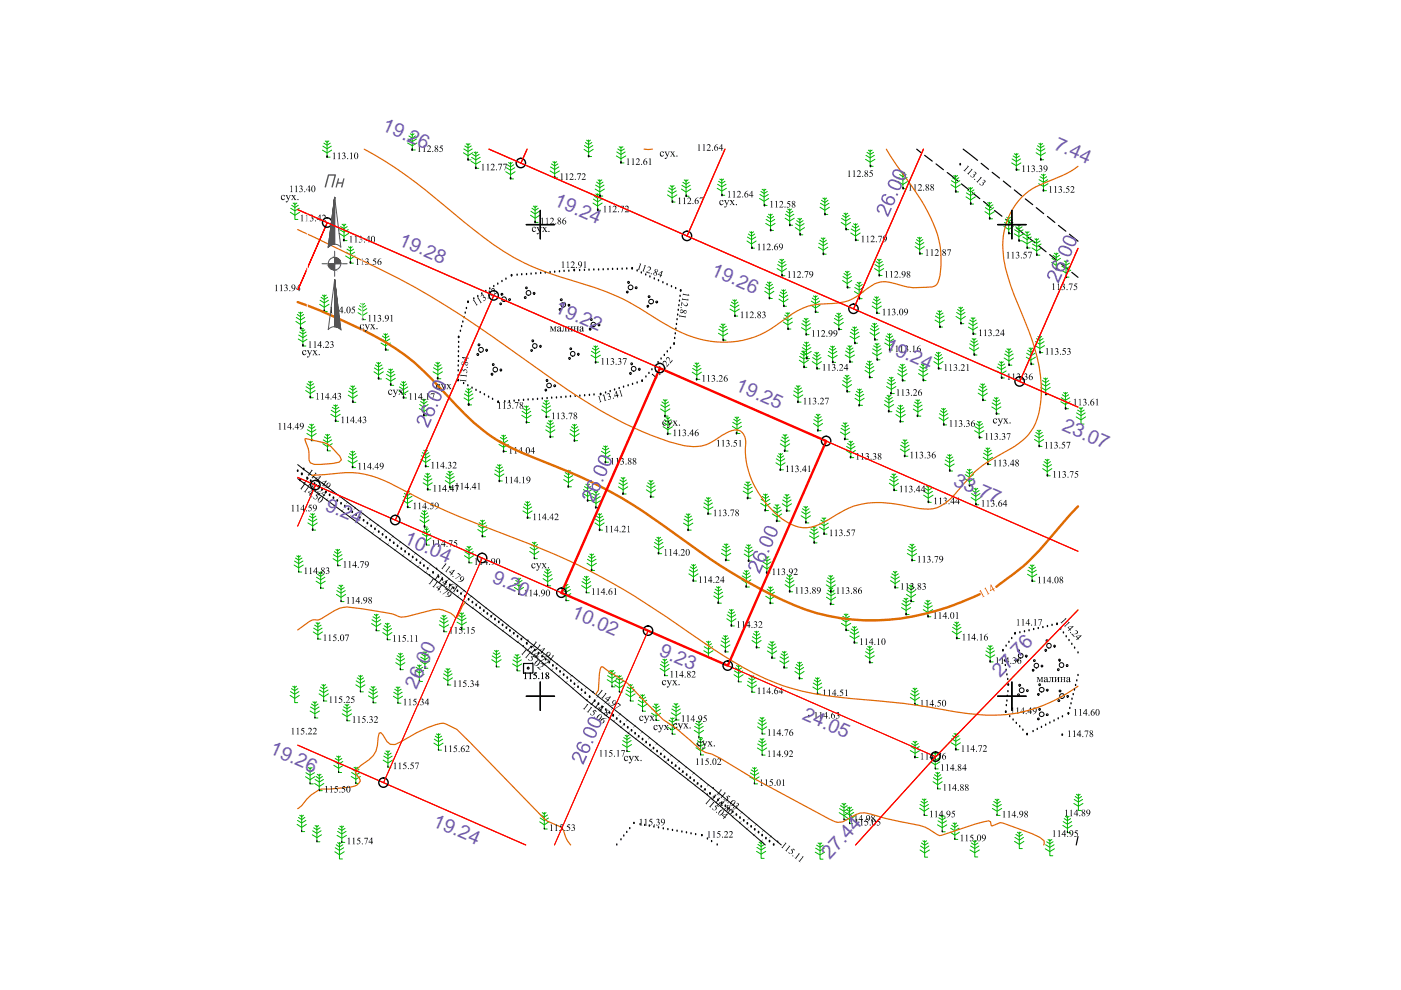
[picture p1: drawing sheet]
<svg xmlns="http://www.w3.org/2000/svg" width="297mm" height="210mm" viewBox="0 0 297 210" stroke-linecap="round" stroke-linejoin="round" font-family="sans-serif">
<defs><g id="words">
<g font-size="4.1" fill="#735cb8">
<text x="80.8" y="27.6" transform="rotate(24 80.8 27.6)">19.26</text>
<text x="223.3" y="31.5" transform="rotate(24 223.3 31.5)">7.44</text>
<text x="117.3" y="43.5" transform="rotate(24 117.3 43.5)">19.24</text>
<text x="84.4" y="51.9" transform="rotate(24 84.4 51.9)">19.28</text>
<text x="150.6" y="58.3" transform="rotate(24 150.6 58.3)">19.26</text>
<text x="117.4" y="66.2" transform="rotate(24 117.4 66.2)">19.22</text>
<text x="187.5" y="74.3" transform="rotate(24 187.5 74.3)">19.24</text>
<text x="155.7" y="82.7" transform="rotate(24 155.7 82.7)">19.25</text>
<text x="225" y="91.1" transform="rotate(24 225 91.1)">23.07</text>
<text x="202" y="102.8" transform="rotate(24 202 102.8)">33.77</text>
<text x="68.7" y="108" transform="rotate(24 68.7 108)">9.24</text>
<text x="85.5" y="115.2" transform="rotate(24 85.5 115.2)">10.04</text>
<text x="104.1" y="123.4" transform="rotate(24 104.1 123.4)">9.20</text>
<text x="120.9" y="130.7" transform="rotate(24 120.9 130.7)">10.02</text>
<text x="139.6" y="138.9" transform="rotate(24 139.6 138.9)">9.23</text>
<text x="212" y="143.7" transform="rotate(-46 212 143.7)">27.76</text>
<text x="88.3" y="146.3" transform="rotate(-66 88.3 146.3)">26.00</text>
<text x="169.9" y="152.4" transform="rotate(24 169.9 152.4)">24.05</text>
<text x="57" y="159.7" transform="rotate(24 57 159.7)">19.26</text>
<text x="91.6" y="175" transform="rotate(24 91.6 175)">19.24</text>
<text x="175.9" y="182.4" transform="rotate(-48 175.9 182.4)">27.44</text>
</g>
</g></defs>
<g fill="none" stroke="#000" stroke-width=".3">
<path d="M106.4 59.7h.1M107.3 59.2h.1M108.5 58.5h.1M109.6 58.3h.1M110.6 58.3h.1M111.6 58.2h.1M112.6 58.1h.1M113.6 58h.1M114.6 58h.1M115.6 57.9h.1M116.6 57.8h.1M117.6 57.7h.1"/>
<path d="M118.6 57.6h.1M119.6 57.5h.1M120.6 57.5h.1M121.8 57.4h.1M122.9 57.4h.1M123.9 57.3h.1M124.9 57.3h.1M125.9 57.2h.1M126.9 57.2h.1M127.9 57.2h.1M128.9 57.2h.1M129.9 57.1h.1"/>
<path d="M130.9 57.1h.1M131.9 57.1h.1M132.9 57h.1M134 57h.1M135.1 57.4h.1M136 57.9h.1M136.9 58.3h.1M137.8 58.7h.1M138.7 59.1h.1M139.6 59.5h.1M140.5 59.9h.1M97.2 79.6h.1"/>
<path d="M97.2 78.6h.1M97.2 77.6h.1M97.2 76.6h.1M97.2 75.6h.1M97.2 74.6h.1M97.2 73.6h.1M97.2 72.6h.1M97.2 71.5h.1M97.6 70.2h.1M97.9 69.3h.1M98.1 68.3h.1M98.4 67.4h.1"/>
<path d="M98.6 66.4h.1M98.9 65.4h.1M99.2 64.1h.1M100.5 63.4h.1M101.3 62.9h.1M102.2 62.3h.1M103 61.8h.1M103.8 61.3h.1M104.7 60.7h.1M105.5 60.2h.1M136.9 79.9h.1M137.6 79.2h.1"/>
<path d="M138.2 78.4h.1M138.9 77.6h.1M139.5 76.9h.1M140.2 76.1h.1M140.8 75.4h.1M141.4 60.4h.1M141.5 74.6h.1M142.2 73.8h.1M142.4 60.8h.1M142.9 72.9h.1M143 71.8h.1M143.2 70.8h.1"/>
<path d="M143.3 61.2h.1M143.3 69.8h.1M143.4 68.8h.1M143.6 67.8h.1M143.7 66.8h.1M143.8 65.8h.1M143.9 64.8h.1M144.1 63.8h.1M144.2 62.8h.1M144.3 61.7h.1M97.1 80.7h.1M98.3 81.3h.1"/>
<path d="M99.2 81.8h.1M100.1 82.3h.1M100.9 82.8h.1M101.8 83.2h.1M102.7 83.7h.1M103.6 84.2h.1M104.4 84.7h.1M105.6 85.3h.1M107 85.2h.1M108 85.1h.1M109 85h.1M110 85h.1"/>
<path d="M111 84.9h.1M112 84.8h.1M113 84.8h.1M114 84.7h.1M115 84.6h.1M116 84.5h.1M117 84.4h.1M118 84.4h.1M119 84.3h.1M120 84.2h.1M120.9 84.1h.1M122 84h.1"/>
<path d="M122.9 84h.1M124 83.9h.1M125 83.8h.1M125.9 83.7h.1M127.3 83.7h.1M128.4 83.3h.1M129.4 83h.1M130.3 82.7h.1M131.3 82.4h.1M132.2 82.1h.1M133.2 81.8h.1M134.1 81.5h.1"/>
<path d="M135.1 81.2h.1M136.1 80.8h.1M212.6 138h.1M212.8 139.1h.1M213.3 137h.1M213.9 136.2h.1M214.5 135.4h.1M215.2 134.4h.1M216.2 134.2h.1M217.2 133.9h.1M218.2 133.7h.1M219.2 133.5h.1"/>
<path d="M220.1 133.3h.1M221.1 133.1h.1M222.1 132.8h.1M223.1 132.6h.1M224.1 132.4h.1M224.9 133.4h.1M225.5 134.2h.1M226.1 135h.1M226.7 135.8h.1M227.2 136.6h.1M227.8 137.4h.1M228.6 138.4h.1"/>
<path d="M213 140.1h.1M213.1 141.1h.1M213.2 151h.1M213.3 142.1h.1M213.4 149.6h.1M213.5 143.1h.1M213.5 148.6h.1M213.6 147.6h.1M213.7 144.1h.1M213.7 146.6h.1M213.8 145.2h.1M214.1 151.9h.1"/>
<path d="M214.8 152.7h.1M215.5 153.4h.1M216.2 154.1h.1M216.9 154.8h.1M217.8 155.7h.1M219 155.1h.1M219.9 154.6h.1M220.8 154.2h.1M221.7 153.8h.1M222.6 153.3h.1M223.5 152.9h.1M224.4 152.4h.1"/>
<path d="M225.3 152h.1M226.5 151.3h.1M130.8 179.2h.1M131.7 178.1h.1M132.2 177.2h.1M132.9 176.5h.1M133.5 175.7h.1M134.4 174.6h.1M135.7 174.8h.1M136.7 175h.1M137.7 175.2h.1M138.6 175.3h.1"/>
<path d="M139.6 175.5h.1M140.6 175.7h.1M141.6 175.9h.1M142.6 176.1h.1M143.6 176.2h.1M144.6 176.4h.1M145.5 176.6h.1M146.5 176.8h.1M147.5 177h.1M148.8 177.2h.1M150 177.9h.1M150.9 178.4h.1"/>
<path d="M152.1 179.2h.1"/>
</g>
<g fill="none" stroke="#000" stroke-width=".25">
<path d="M194.4 31.6l.8 .7M196 32.9l1.7 1.3M198.5 34.8l1.5 1.2M200.8 36.6l2.3 1.8M203.8 39l1.6 1.2M204.2 31.6l3.1 2.4M208 34.6l1.6 1.3M210.4 36.5l1.5 1.3M212.7 38.4l1.6 1.3M206.2 40.9l1.5 1.2M208.5 42.7l1.6 1.3M210.9 44.6l1.5 1.2"/>
<path d="M213.2 46.5l1.6 1.3M215.1 40.3l1.5 1.2M215.6 48.3l1.5 1.3M217.4 42.2l1.5 1.2M217.9 50.2l1.6 1.3M219.7 44l1.6 1.3M220.2 52.1l1.6 1.3M222.1 45.9l1.5 1.3M222.5 54l1.6 1.2M224.4 47.8l1.6 1.2M224.9 55.9l1.5 1.2M226.7 49.7l1.9 1.4"/>
<path d="M227.2 57.7l1.4 1.1M228.6 177.4l-.4 1.8"/>
</g>
<!-- layer: SC007 -->
<g fill="none" stroke="#000" stroke-width=".25">
<path d="M111 140.7h2v2h-2z"/>
<circle cx="112" cy="141.7" r=".19"/>
</g>
<g fill="none" stroke="#00b800" stroke-width=".21">
<path d="M68.4 31.8l.9 .6 1-.6M68.5 31l.8 .5 .9-.5M68.7 30.4l.6 .4 .7-.4M69 29.9l.3 .3 .4-.3M69.3 29.8v3.5h.7M86.4 30.3l1 .6 1-.6M86.5 29.5l.9 .5 .9-.5M86.7 28.8l.7 .5 .7-.5M87 28.4l.4 .3 .4-.3M87.4 28.3v3.5h.7M98.3 32.4l.9 .6 1-.6M98.3 31.6l.9 .5 .9-.5"/>
<path d="M98.6 30.9l.6 .5 .7-.5M98.8 30.5l.4 .2 .5-.2M99.2 30.4v3.5h.7M99.9 34.2l1 .6 1-.6M100 33.4l.9 .5 .9-.5M100.2 32.7l.7 .4 .7-.4M100.5 32.3l.4 .2 .4-.2M100.9 32.2v3.5h.6M107.2 36.4l1 .6 1-.6M107.4 35.6l.8 .5 .9-.5M107.6 34.9l.6 .5 .7-.5M107.8 34.5l.4 .3 .4-.3"/>
<path d="M108.2 34.4v3.5h.7M116.6 36.2l1 .6 1-.6M116.7 35.4l.9 .5 .9-.5M116.9 34.8l.7 .4 .7-.4M117.2 34.3l.4 .2 .4-.2M117.6 34.2v3.5h.6M123.8 31.7l1 .6 1-.6M123.9 30.9l.9 .5 .9-.5M124.1 30.2l.7 .4 .7-.4M124.4 29.7l.4 .3 .4-.3M124.8 29.7v3.5h.6M126.3 39.2l.9 .6 .9-.6"/>
<path d="M126.5 38.6l.7 .5 .6-.5M126.8 38.1l.4 .3 .4-.3M127.2 38.1v3.5h.6M130.7 33.1l1 .6 1-.6M130.8 32.2l.9 .6 .8-.6M131 31.6l.7 .4 .7-.4M131.3 31.1l.4 .3 .4-.3M131.7 31.1v3.4h.6M141.8 39.8l.7 .5 .7-.5M142.1 39.4l.4 .3 .4-.3M142.5 39.3v3.5h.6M144.6 39.3l.9 .5 .8-.5"/>
<path d="M144.8 38.7l.7 .4 .6-.4M145.1 38.1l.4 .3 .4-.3M145.5 38.1v3.5h.6M152.1 39.9l.9 .6 1-.6M152.1 39.1l.9 .5 .9-.5M152.4 38.4l.6 .5 .7-.5M152.6 38l.4 .2 .4-.2M153 37.9v3.5h.7M183.5 33.8l1 .6 1-.6M183.6 32.9l.9 .6 .9-.6M183.8 32.3l.7 .4 .7-.4M184.1 31.8l.4 .3 .4-.3"/>
<path d="M184.5 31.8v3.5h.6M190.4 38.5l1 .6 1-.6M190.5 37.6l.9 .6 .9-.6M190.8 37l.6 .5 .7-.5M191 36.5l.4 .3 .4-.3M191.4 36.5v3.5h.7M201.6 39.2l1 .6 1-.6M201.7 38.3l.9 .6 .9-.6M201.9 37.7l.7 .4 .7-.4M202.2 37.2l.4 .3 .4-.3M202.6 37.2v3.5h.6M205.4 39.8l.4 .3 .4-.3"/>
<path d="M205.8 39.8v3.5h.6M214.5 34.5l1 .6 1-.6M214.6 33.7l.9 .5 .9-.5M214.8 33.1l.7 .4 .7-.4M215.1 32.6l.4 .3 .4-.3M215.5 32.5v3.5h.6M219.7 32.4l.9 .6 1.1-.6M219.8 31.5l.8 .6 .9-.6M220 30.9l.6 .4 .8-.4M220.2 38.9l1 .6 1-.6M220.3 30.4l.3 .3 .5-.3M220.3 38.1l.9 .6 .9-.6"/>
<path d="M220.5 37.5l.7 .4 .7-.4M220.6 30.4v3.5h.7M220.8 37l.4 .3 .4-.3M221.2 36.9v3.5h.7M61.6 45l.9 .6 1-.6M61.6 44.2l.9 .5 1-.5M61.8 43.5l.7 .5 .7-.5M62.1 43.1l.4 .2 .4-.2M62.5 43v3.5h.7M71.9 49.5l1 .6 1-.6M72 48.7l.9 .5 .9-.5M72.2 48l.7 .5 .7-.5"/>
<path d="M72.5 47.5l.4 .3 .4-.3M72.9 47.5v3.5h.7M73.3 54.3l1 .6 1-.6M73.4 53.5l.9 .5 .9-.5M73.6 52.8l.7 .5 .7-.5M73.9 52.3l.4 .3 .4-.3M74.3 52.3v3.5h.6M112.5 45.6l1 .7 .9-.7M112.6 44.8l.9 .6 .8-.6M112.8 44.2l.7 .4 .6-.4M113.1 43.7l.4 .3 .4-.3M113.5 43.6v3.6h.6"/>
<path d="M125.7 43.1l1 .6 1-.6M125.8 42.2l.9 .6 .9-.6M126 41.6l.7 .4 .7-.4M126.2 40.1l1 .6 .9-.6M126.3 41.1l.4 .3 .4-.3M126.7 41.1v3.5h.6M141.5 41.3l1 .7 1-.7M141.6 40.5l.9 .5 .9-.5M144.5 40.1l1 .6 1-.6M158.4 51.1l.9 .6 1-.6M158.5 50.2l.8 .6 .9-.6M158.7 49.6l.6 .5 .7-.5"/>
<path d="M159 49.1l.3 .3 .5-.3M159.3 49.1v3.5h.7M161 42.1l1 .6 1-.6M161.1 41.2l.9 .6 .9-.6M161.3 40.6l.7 .4 .7-.4M161.6 40.1l.4 .3 .4-.3M162 40.1v3.5h.6M162.3 47.4l1.1 .6 .9-.6M162.4 46.5l1 .6 .9-.6M162.6 45.9l.8 .5 .6-.5M162.7 59.8l.4 .3 .4-.3M162.9 45.4l.5 .3 .3-.3"/>
<path d="M163.1 59.8v3.5h.6M163.4 45.4v3.5h.6M164.8 56.9l1 .7 1-.7M164.9 56.1l.9 .5 .9-.5M165.1 55.5l.7 .4 .7-.4M165.4 55l.4 .3 .4-.3M165.8 54.9v3.6h.6M166.5 46.3l.9 .6 1-.6M166.5 45.4l.9 .6 .9-.6M166.8 44.8l.6 .5 .7-.5M167 44.3l.4 .3 .4-.3M167.4 44.3v3.5h.7"/>
<path d="M168.6 48.3l1 .6 1-.6M168.7 47.4l.9 .6 .9-.6M168.9 46.8l.7 .4 .7-.4M169.2 46.3l.4 .3 .4-.3M169.6 46.3v3.5h.6M173.5 52.4l1 .6 1-.6M173.6 51.6l.9 .5 .9-.5M173.8 50.9l.7 .5 .7-.5M173.9 43.9l1 .7 1-.7M173.9 43.1l1 .5 .9-.5M174.1 50.5l.4 .3 .4-.3M174.2 42.5l.7 .4 .7-.4"/>
<path d="M174.5 42l.4 .3 .4-.3M174.5 50.4v3.5h.7M174.9 42v3.5h.6M178.4 47.2l.9 .6 1-.6M178.4 46.3l.9 .6 1-.6M178.6 45.7l.7 .4 .7-.4M178.6 59.5l1 .6 1-.6M178.7 58.6l.9 .6 .9-.6M178.9 45.2l.4 .3 .4-.3M178.9 58l.7 .5 .7-.5M179.2 57.5l.4 .3 .4-.3M179.3 45.2v3.5h.7"/>
<path d="M179.6 57.5v3.5h.7M180.4 49.4l1 .6 1-.6M180.5 48.6l.9 .5 .9-.5M180.7 47.9l.7 .5 .7-.5M181 47.5l.4 .3 .4-.3M181.4 47.4v3.5h.6M181.7 59.9l.5 .3 .3-.3M182.2 59.8v3.5h.6M185.4 56.9l1 .6 1-.6M185.5 56.1l.9 .5 .9-.5M185.7 55.5l.7 .4 .7-.4M186 55l.4 .2 .4-.2"/>
<path d="M186.4 54.9v3.5h.6M194 52.3l1 .6 1-.6M194.1 51.4l.9 .6 .9-.6M194.3 50.8l.7 .5 .7-.5M194.6 50.3l.4 .3 .4-.3M195 50.3v3.5h.6M204.8 41.7l1 .7 1-.7M204.9 40.9l.9 .5 .9-.5M205.1 40.3l.7 .4 .7-.4M208.8 44.9l1 .6 1-.6M208.9 44l.9 .6 .9-.6M209.1 43.4l.7 .5 .7-.5"/>
<path d="M209.4 42.9l.4 .3 .4-.3M209.8 42.9v3.5h.6M212.9 48l1 .6 .9-.6M213 47.2l.9 .5 .9-.5M213.1 46.5l.8 .5 .6-.5M213.4 46.1l.5 .3 .3-.3M213.9 46v3.5h.6M215.1 49.6l.9 .6 1-.6M215.1 48.7l.9 .6 .9-.6M215.3 48.1l.7 .5 .7-.5M215.6 47.6l.4 .3 .5-.3M216 47.6v3.5h.7"/>
<path d="M216.8 51.1l1 .6 1-.6M216.9 50.2l.9 .6 .9-.6M217.1 49.6l.7 .4 .7-.4M217.4 49.1l.4 .3 .4-.3M217.8 49.1v3.5h.6M218.8 52.6l1 .6 1-.6M218.9 51.7l.9 .6 .9-.6M219.1 51.1l.7 .5 .7-.5M219.4 50.6l.4 .3 .4-.3M219.8 50.6v3.5h.7M223 55.6l.9 .7 1-.7M223.1 54.8l.8 .5 .9-.5"/>
<path d="M223.3 54.1l.6 .5 .7-.5M223.5 53.7l.4 .3 .4-.3M223.9 53.6v3.6h.7M225 57.3l1 .6 1-.6M225.1 56.4l.9 .6 .9-.6M225.3 55.8l.7 .4 .7-.4M225.6 55.3l.4 .3 .4-.3M226 55.3v3.5h.7M62.7 68.2l1 .6 1-.6M62.8 67.3l.9 .6 .9-.6M63 66.7l.7 .4 .7-.4M63.2 71.9l1 .6 1-.6"/>
<path d="M63.3 66.2l.4 .3 .4-.3M63.3 71l.9 .6 .9-.6M63.5 70.4l.7 .4 .7-.4M63.7 66.2v3.5h.6M63.8 69.9l.4 .3 .4-.3M64.2 69.9v3.5h.7M67.8 64.5l.9 .7 1.1-.7M67.9 63.7l.8 .5 .9-.5M68.1 63l.6 .5 .8-.5M68.4 62.6l.3 .3 .5-.3M68.7 62.5v3.5h.7M75.9 66.3l1 .6 1-.6"/>
<path d="M76 65.4l.9 .6 .9-.6M76.2 64.8l.7 .4 .7-.4M76.5 64.3l.4 .3 .4-.3M76.9 64.3v3.5h.6M79.3 78.8l1 .7 1-.7M79.4 78l.9 .6 .9-.6M79.6 77.4l.7 .4 .7-.4M79.9 76.9l.4 .3 .4-.3M80.3 76.8v3.5h.6M80.8 72.7l.9 .6 1.1-.6M80.9 71.9l.8 .5 .9-.5M81.1 71.2l.6 .5 .8-.5"/>
<path d="M81.4 70.8l.3 .3 .5-.3M81.7 70.7v3.5h.7M82 79.4l.8 .5 .9-.5M82.2 78.7l.6 .5 .7-.5M82.4 78.3l.4 .2 .4-.2M82.8 78.2v3.5h.7M91.8 78.8l1 .6 1-.6M91.9 78l.9 .5 .9-.5M92.1 77.3l.7 .5 .7-.5M92.4 76.9l.4 .2 .4-.2M92.8 76.8v3.5h.7M125.3 75.3l1 .6 1-.6"/>
<path d="M125.4 74.5l.9 .5 .9-.5M125.6 73.8l.7 .5 .7-.5M125.9 73.4l.4 .3 .4-.3M126.3 73.3v3.5h.6M146.8 78.9l.9 .6 1-.6M146.9 78.1l.8 .6 .9-.6M147.1 77.5l.6 .4 .7-.4M147.4 77l.3 .3 .5-.3M147.7 76.9v3.5h.7M152.3 70.7l1 .5 1-.5M152.4 69.8l.9 .6 .9-.6M152.6 69.2l.7 .4 .7-.4"/>
<path d="M152.9 68.7l.4 .3 .4-.3M153.3 68.7v3.4h.6M154.8 65.5l1 .6 1-.6M154.9 64.7l.9 .5 .9-.5M155.1 64.1l.7 .4 .7-.4M155.4 63.6l.4 .3 .4-.3M155.8 63.5v3.5h.6M162.1 61.8l1 .6 1-.6M162.2 60.9l.9 .6 .9-.6M162.4 60.3l.7 .4 .7-.4M165.1 63.4l1 .7 1-.7M165.2 62.6l.9 .6 .9-.6"/>
<path d="M165.4 61.9l.7 .5 .7-.5M165.7 61.5l.4 .3 .4-.3M166.1 68.3l.9 .6 1-.6M166.1 61.4v3.5h.7M166.2 67.4l.8 .6 .9-.6M166.4 66.8l.6 .4 .7-.4M166.6 66.3l.4 .3 .4-.3M167 66.3v3.5h.7M169.5 76.4l.9 .6 1-.6M169.5 75.6l.9 .5 .9-.5M169.8 74.9l.6 .5 .7-.5M169.9 69.5l1 .6 1-.6"/>
<path d="M170 68.6l.9 .6 .9-.6M170 74.5l1 .6 1-.6M170.1 74.4l.3 .3 .5-.3M170.1 73.7l.9 .6 .9-.6M170.2 68l.7 .5 .7-.5M170.3 73.1l.7 .4 .7-.4M170.4 74.4v3.5h.7M170.5 67.5l.4 .3 .4-.3M170.6 72.6l.4 .3 .4-.3M170.9 67.5v3.5h.6M171 72.5v3.5h.7M171.9 64.7l1 .6 1-.6"/>
<path d="M172 63.8l.9 .6 .9-.6M172.2 63.2l.7 .5 .7-.5M172.2 76.7l1 .6 1-.6M172.3 75.8l.9 .6 .9-.6M172.5 62.7l.4 .3 .4-.3M172.5 75.2l.7 .4 .7-.4M172.8 74.7l.4 .3 .4-.3M172.9 62.7v3.5h.6M173.2 74.7v3.5h.6M175.6 75.4l.9 .5 1-.5M175.6 74.5l.9 .6 .9-.6M175.9 73.9l.6 .4 .7-.4"/>
<path d="M176.1 73.4l.4 .3 .4-.3M176.5 73.4v3.4h.7M176.8 68.4l1 .6 1-.6M176.9 67.5l.9 .6 .9-.6M177.1 66.9l.7 .5 .7-.5M177.4 66.4l.4 .3 .4-.3M177.8 66.4v3.5h.7M179.2 75.3l1 .6 1-.6M179.2 79.6l.4 .3 .4-.3M179.3 74.4l.9 .6 .9-.6M179.5 73.8l.7 .5 .6-.5M179.6 79.5v3.6h.6"/>
<path d="M179.8 73.3l.4 .3 .4-.3M180.2 73.3v3.5h.6M180.2 71.3l1 .6 1-.6M180.3 70.4l.9 .6 .9-.6M180.5 69.8l.7 .5 .7-.5M180.8 69.3l.4 .3 .4-.3M181.1 61.8l1.1 .6 .9-.6M181.2 69.3v3.5h.6M181.2 61l1 .5 .8-.5M181.4 60.3l.8 .5 .6-.5M183.4 78.5l1 .7 .9-.7M183.5 77.7l.9 .6 .9-.6"/>
<path d="M183.7 77.1l.7 .4 .6-.4M183.9 76.6l.5 .3 .3-.3M184.4 76.5v3.6h.6M184.4 70.5l1 .7 1-.7M184.5 69.7l.9 .5 1-.5M184.7 69l.7 .5 .7-.5M184.9 64.9l1 .6 1-.6M185 74.8l.9 .6 1-.6M185 64.1l.9 .5 .9-.5M185 74l.9 .5 .9-.5M185 68.6l.4 .3 .4-.3M185.2 63.4l.7 .5 .7-.5"/>
<path d="M185.3 73.3l.6 .4 .7-.4M185.4 68.5v3.6h.7M185.5 62.9l.4 .3 .4-.3M185.5 72.9l.4 .2 .5-.2M185.9 62.9v3.5h.6M185.9 72.8v3.5h.7M187.6 72.7l1 .6 1-.6M187.7 71.9l.9 .5 .9-.5M187.9 71.2l.7 .5 .7-.5M188.2 70.8l.4 .3 .4-.3M188.6 70.7v3.5h.6M189 80v3.4h.6"/>
<path d="M190.3 79.2l1 .6 1-.6M190.4 78.4l.9 .6 .9-.6M190.6 77.8l.7 .4 .7-.4M190.9 77.3l.4 .3 .4-.3M191.3 77.2v3.5h.6M194.7 79.2l1 .6 1-.6M194.8 78.4l.9 .5 .9-.5M195 77.7l.7 .4 .7-.4M195.3 77.3l.4 .2 .4-.2M195.7 77.2v3.5h.6M198 76.7l1 .6 .9-.6M198.1 75.8l.9 .6 .9-.6"/>
<path d="M198.2 67.9l1 .6 1-.6M198.3 75.2l.7 .4 .6-.4M198.3 67l.9 .6 1-.6M198.5 66.4l.7 .4 .7-.4M198.5 74.7l.5 .3 .3-.3M198.8 65.9l.4 .3 .4-.3M199 74.7v3.5h.6M199.2 65.9v3.4h.7M202.7 67.1l1 .6 1-.6M202.8 66.3l.9 .5 .9-.5M203 65.6l.7 .5 .7-.5M203.3 65.2l.4 .2 .4-.2"/>
<path d="M203.7 65.1v3.5h.6M205.3 69.3l1 .6 1-.6M205.4 68.5l.9 .5 .9-.5M205.5 73.7l1 .7 1-.7M205.6 72.9l.9 .5 .9-.5M205.6 67.9l.7 .4 .7-.4M205.8 72.3l.7 .4 .7-.4M205.9 67.4l.4 .2 .4-.2M206.1 71.8l.4 .3 .4-.3M206.3 67.3v3.5h.6M206.5 71.8v3.5h.6M211.3 78.7l1 .5 1-.5"/>
<path d="M211.4 77.8l.9 .6 .9-.6M211.6 77.2l.7 .4 .7-.4M211.9 76.7l.4 .3 .4-.3M212.3 76.7v3.4h.6M212.9 75.9l1 .6 1-.6M213 75.1l.9 .5 .9-.5M213.2 74.4l.7 .5 .7-.5M213.5 74l.4 .3 .4-.3M213.9 73.9v3.5h.6M217.6 75.7l1 .6 .9-.6M217.7 74.9l.9 .5 .9-.5M217.9 74.3l.7 .4 .6-.4"/>
<path d="M218.2 73.8l.4 .3 .4-.3M218.6 73.7v3.5h.6M219.5 73.3l1 .6 .9-.6M219.5 72.4l1 .6 .9-.6M219.8 71.8l.7 .4 .6-.4M220 71.3l.5 .3 .4-.3M220.5 71.3v3.5h.6M64.8 82.8l1 .6 1-.6M64.9 82l.9 .6 .9-.6M65.1 91.9l1 .6 1-.6M65.1 81.4l.7 .4 .7-.4M65.2 91.1l.9 .6 .9-.6"/>
<path d="M65.4 90.5l.7 .4 .7-.4M65.4 80.9l.4 .3 .4-.3M65.7 90l.4 .3 .4-.3M65.8 80.8v3.5h.6M66.1 89.9v3.5h.6M68.5 94.1l.9 .6 1-.6M68.5 93.3l.9 .5 .9-.5M68.7 92.6l.7 .4 .7-.4M69 92.1l.4 .3 .5-.3M69.4 92.1v3.5h.7M70.1 87.8l1.1 .6 .9-.6M70.2 87l1 .5 .9-.5"/>
<path d="M70.4 86.4l.8 .4 .6-.4M70.7 85.9l.5 .2 .3-.2M71.2 85.8v3.5h.6M73.8 97.7l1 .6 .9-.6M73.8 83.8l1 .6 1-.6M73.9 96.8l.9 .6 .8-.6M73.9 82.9l.9 .6 .9-.6M74.1 96.2l.7 .4 .6-.4M74.1 82.3l.7 .5 .7-.5M74.4 95.7l.4 .3 .4-.3M74.4 81.8l.4 .3 .4-.3M74.8 95.6v3.5h.6"/>
<path d="M74.8 81.8v3.5h.6M81.9 80.2l.9 .6 1-.6M84.6 82.9l1 .6 .9-.6M84.7 82l.9 .6 .8-.6M84.9 81.4l.7 .5 .6-.5M85.2 80.9l.4 .3 .4-.3M85.6 80.9v3.5h.6M88.9 86.6l1 .6 .9-.6M89 85.8l.9 .6 .9-.6M89.2 85.1l.7 .5 .7-.5M89.2 97.4l1.1 .6 .9-.6M89.3 96.6l1 .6 .8-.6"/>
<path d="M89.5 84.7l.4 .3 .4-.3M89.5 96l.8 .4 .6-.4M89.8 95.5l.5 .3 .3-.3M89.9 84.6v3.5h.6M90.3 95.4v3.5h.6M95 99.9l.4 .3 .4-.3M95.4 99.9v3.5h.7M98.4 84.4l1 .6 .9-.6M98.5 83.5l.9 .6 .8-.6M98.7 82.9l.7 .5 .6-.5M99 82.4l.4 .3 .4-.3M99.4 82.4v3.5h.6"/>
<path d="M104.9 99.7l1 .5 .9-.5M105.2 99l.7 .4 .7-.4M105.5 98.6l.4 .2 .4-.2M105.8 94.2l1 .6 1-.6M105.9 98.5v3.5h.6M105.9 93.4l.9 .5 .9-.5M106.1 92.8l.7 .4 .6-.4M106.4 92.3l.4 .3 .4-.3M106.8 92.2v3.5h.6M110.6 88.1l1 .6 1-.6M110.7 87.2l.9 .6 .9-.6M110.9 86.6l.7 .4 .7-.4"/>
<path d="M111.2 86.1l.4 .3 .4-.3M111.6 86.1v3.5h.7M114.9 86.9l.9 .6 1-.6M114.9 86.1l.9 .5 .9-.5M115.1 85.4l.7 .5 .7-.5M115.4 84.9l.4 .3 .4-.3M115.7 91.1l1 .6 .9-.6M115.8 90.3l.9 .5 .9-.5M115.8 84.9v3.5h.7M116 89.7l.7 .4 .6-.4M116.3 89.2l.4 .3 .4-.3M116.7 89.1v3.5h.6"/>
<path d="M120.1 99.7l.4 .3 .4-.3M120.5 99.7v3.5h.7M120.8 91.9l1 .7 1-.7M120.9 91.1l.9 .6 .9-.6M121.1 90.5l.7 .4 .7-.4M121.4 90l.4 .3 .4-.3M121.8 90v3.4h.7M127.4 96.5l1 .6 1-.6M127.5 95.7l.9 .5 .9-.5M127.7 95l.7 .5 .7-.5M128 94.6l.4 .2 .4-.2M128.4 94.5v3.5h.6"/>
<path d="M140 86.7l1 .6 1-.6M140.1 85.9l.9 .5 .9-.5M140.3 85.2l.7 .5 .7-.5M140.6 90.5l1 .6 1-.6M140.6 84.8l.4 .2 .4-.2M140.7 89.6l.9 .6 .9-.6M140.9 89l.7 .5 .7-.5M141 84.7v3.5h.6M141.2 88.5l.4 .3 .4-.3M141.6 88.5v3.5h.6M155.3 90.4l1 .6 .9-.6M155.4 89.5l.9 .6 .8-.6"/>
<path d="M155.6 88.9l.7 .5 .6-.5M155.8 88.4l.5 .3 .3-.3M156.3 88.4v3.5h.6M164.5 98.1l1 .6 1-.6M164.6 97.3l.9 .5 .9-.5M164.8 96.6l.7 .5 .7-.5M165.1 96.2l.4 .3 .4-.3M165.4 94.1l1.1 .6 .9-.6M165.5 96.1v3.5h.6M165.6 93.3l.9 .6 .8-.6M165.8 92.7l.7 .4 .6-.4M166 92.2l.5 .3 .3-.3"/>
<path d="M166.5 92.1v3.5h.6M168.2 83.7l1 .7 1-.7M168.3 82.9l.9 .5 .9-.5M168.5 82.3l.7 .4 .7-.4M168.8 81.8l.4 .3 .4-.3M169.2 81.7v3.6h.6M172.5 89.8l.9 .6 1-.6M172.6 89l.8 .5 .9-.5M172.8 88.3l.6 .5 .7-.5M173.1 87.8l.3 .3 .5-.3M173.4 87.8v3.5h.7M178.2 91.6l1 .6 1-.6"/>
<path d="M178.3 90.8l.9 .6 .9-.6M178.5 90.2l.7 .4 .7-.4M178.6 81.5l1 .7 1-.7M178.7 80.7l.9 .6 .9-.6M178.8 89.7l.4 .3 .4-.3M178.9 80.1l.7 .4 .7-.4M179.2 89.6v3.5h.6M179.4 95.5l1 .6 1-.6M179.5 94.7l.9 .5 .9-.5M179.7 94l.7 .5 .7-.5M180 93.6l.4 .3 .4-.3M180.4 93.5v3.5h.6"/>
<path d="M181.3 84.5l.9 .5 1-.5M181.4 83.6l.8 .6 .9-.6M181.6 83l.6 .4 .7-.4M181.8 82.5l.4 .3 .4-.3M182.2 82.5v3.4h.7M187.5 85.8l1 .6 1-.6M187.6 84.9l.9 .6 .9-.6M187.8 84.3l.7 .5 .7-.5M188 82l1 .6 .9-.6M188.1 83.8l.4 .3 .4-.3M188.1 81.1l.9 .6 .9-.6M188.3 80.5l.7 .4 .7-.4"/>
<path d="M188.5 83.8v3.5h.6M188.6 80l.4 .3 .4-.3M189.9 87.9l1 .6 1-.6M190 87.1l.9 .5 1-.5M190.2 86.4l.7 .5 .7-.5M190.5 86l.4 .2 .4-.2M190.9 95.2l1 .6 .9-.6M190.9 85.9v3.5h.7M191 94.4l.9 .6 .8-.6M191.2 93.8l.7 .4 .6-.4M191.5 93.3l.4 .3 .4-.3M191.9 93.2v3.5h.6"/>
<path d="M193.6 86.7l1 .6 1-.6M193.7 85.9l.9 .5 .9-.5M193.9 85.3l.7 .4 .7-.4M194.2 84.8l.4 .2 .4-.2M194.6 84.8v3.4h.6M199.1 88.6l1 .6 .9-.6M199.2 87.7l.9 .6 .9-.6M199.4 87.1l.7 .4 .6-.4M199.6 86.6l.5 .3 .3-.3M200.1 86.6v3.5h.6M200.3 98.4l1 .6 1-.6M200.4 97.5l.9 .6 .9-.6"/>
<path d="M200.6 96.9l.7 .4 .7-.4M200.9 96.4l.4 .3 .4-.3M201.3 96.4v3.5h.7M205.1 99.5l.4 .3 .4-.3M205.5 99.5v3.5h.7M206.6 91.3l1 .6 1-.6M206.7 90.5l.9 .5 .9-.5M206.9 89.8l.7 .5 .7-.5M207.2 89.4l.4 .3 .4-.3M207.4 83.4l1 .6 .9-.6M207.5 82.5l.9 .6 .9-.6M207.6 89.3v3.5h.6"/>
<path d="M207.7 81.9l.7 .4 .6-.4M207.9 81.4l.5 .3 .3-.3M208.4 81.4v3.5h.6M208.4 96.9l1 .7 1-.7M208.5 96.1l.9 .5 .9-.5M208.7 95.5l.7 .4 .7-.4M209 95l.4 .3 .4-.3M209.4 95v3.5h.7M210.3 86.3l.9 .6 1-.6M210.4 85.4l.8 .6 .9-.6M210.6 84.8l.6 .4 .7-.4M210.8 84.3l.4 .3 .4-.3"/>
<path d="M211.2 84.3v3.5h.7M219.3 93.2l1 .6 1-.6M219.4 92.3l.9 .6 .9-.6M219.6 91.7l.7 .4 .7-.4M219.9 91.2l.4 .3 .4-.3M220.3 91.2v3.5h.6M220.7 82.1l1 .7 1-.7M220.8 81.3l.9 .6 .9-.6M221 80.7l.7 .4 .7-.4M221.1 99.4l.9 .6 1-.6M221.1 98.5l.9 .6 .9-.6M221.3 80.2l.4 .3 .4-.3"/>
<path d="M221.4 97.9l.6 .4 .7-.4M221.6 97.4l.4 .3 .4-.3M221.7 80.1v3.6h.6M222 97.4v3.5h.7M224.9 85.2l1 .6 1-.6M225 84.3l.9 .6 .9-.6M225.2 83.7l.7 .4 .7-.4M225.5 83.2l.4 .3 .4-.3M225.9 83.2v3.5h.6M228.2 88.4l1 .6 1-.6M228.3 87.5l.9 .6 .9-.6M228.5 87l.7 .4 .7-.4"/>
<path d="M228.8 86.4l.4 .3 .4-.3M229.2 86.4v3.5h.6M62.4 119.8l.9 .6 1-.6M62.4 119l.9 .5 .9-.5M62.7 118.3l.6 .4 .7-.4M62.9 117.9l.4 .2 .4-.2M63.3 117.8v3.5h.7M65.3 110.9l1 .6 1-.6M65.4 110.1l.9 .5 .9-.5M65.6 109.4l.7 .5 .7-.5M65.9 108.9l.4 .3 .4-.3M66.3 108.9v3.5h.6"/>
<path d="M70.6 118.4l1 .6 1-.6M70.7 117.6l.9 .6 .9-.6M70.9 117l.7 .4 .7-.4M71.2 116.5l.4 .3 .4-.3M71.6 116.5v3.4h.6M85.4 106.1l1 .6 1-.6M85.5 105.2l.9 .6 .9-.6M85.7 104.6l.7 .5 .7-.5M86 104.1l.4 .3 .4-.3M86.4 104.1v3.5h.6M89 110.2l1 .7 1-.7M89.1 109.4l.9 .5 .9-.5"/>
<path d="M89.3 108.8l.7 .4 .7-.4M89.5 114l.9 .7 1-.7M89.5 113.2l.9 .5 .9-.5M89.6 108.3l.4 .3 .4-.3M89.7 102.4l1 .6 1-.6M89.7 112.6l.7 .4 .7-.4M89.8 101.5l.9 .6 .9-.6M90 100.9l.7 .4 .7-.4M90 108.2v3.6h.6M90 112.1l.4 .3 .4-.3M90.3 100.4l.4 .3 .4-.3M90.4 112.1v3.5h.7"/>
<path d="M90.7 100.3v3.5h.6M94.4 101.9l1 .6 1-.6M94.5 101l.9 .6 .9-.6M94.7 100.4l.7 .5 .7-.5M98.5 117.8l.9 .6 1-.6M98.6 117l.8 .6 .9-.6M98.8 116.3l.6 .5 .7-.5M99 115.9l.4 .3 .4-.3M99.4 115.8v3.5h.7M101.3 112.3l1 .6 1-.6M101.4 111.5l.9 .5 .9-.5M101.6 110.8l.7 .5 .7-.5"/>
<path d="M101.9 110.3l.4 .3 .4-.3M102.3 110.3v3.5h.7M104.9 100.5l1 .6 .9-.6M110.9 108.3l.9 .6 1-.6M111 107.5l.8 .5 .9-.5M111.2 106.8l.6 .5 .7-.5M111.5 106.4l.3 .3 .5-.3M111.8 106.3v3.5h.7M112.3 116.9l1 .7 1-.7M112.4 116.1l.9 .5 .9-.5M112.6 115.4l.7 .5 .7-.5M112.9 115l.4 .3 .4-.3"/>
<path d="M113.3 114.9v3.5h.6M119.5 101.7l1 .6 1-.6M119.6 100.8l.9 .6 .9-.6M119.8 100.2l.7 .5 .7-.5M123.6 104.6l1 .6 1-.6M123.7 103.8l.9 .6 .9-.6M123.9 103.2l.7 .4 .7-.4M124.2 102.7l.4 .3 .4-.3M124.5 119.4l.9 .7 1-.7M124.5 118.6l.9 .5 1-.5M124.6 102.6v3.5h.6M124.8 117.9l.6 .5 .8-.5"/>
<path d="M125.1 117.5l.3 .3 .5-.3M125.3 106.1l1.1 .6 .9-.6M125.4 117.4v3.5h.7M125.5 105.3l.9 .5 .9-.5M125.6 104.6l.8 .5 .6-.5M125.9 104.2l.5 .3 .3-.3M126.2 110.9l.9 .6 1-.6M126.2 110.1l.9 .5 .9-.5M126.4 104.1v3.5h.6M126.4 109.4l.7 .5 .7-.5M126.7 108.9l.4 .3 .5-.3M127.1 108.9v3.5h.7"/>
<path d="M131.1 103.2l1 .6 1-.6M131.2 102.4l.9 .6 .9-.6M131.4 101.8l.7 .4 .7-.4M131.7 101.3l.4 .3 .4-.3M132.1 101.2v3.5h.7M137 103.8l1 .7 1-.7M137.1 103l.9 .5 .9-.5M137.3 102.4l.7 .4 .7-.4M137.6 101.9l.4 .3 .4-.3M138 101.9v3.5h.6M138.7 115.9l1 .6 1-.6M138.8 115l.9 .6 .8-.6"/>
<path d="M139 114.4l.7 .5 .7-.5M139.3 113.9l.4 .3 .4-.3M139.7 113.9v3.5h.6M144.9 110.9l1 .6 1-.6M145 110.1l.9 .5 .9-.5M145.2 109.4l.7 .5 .7-.5M145.5 109l.4 .3 .4-.3M145.9 108.9v3.5h.7M146.6 119.7l.4 .3 .4-.3M147 119.7v3.5h.7M149.2 107.5l1 .6 1-.6M149.3 106.6l.9 .6 .8-.6"/>
<path d="M149.5 106l.7 .4 .6-.4M149.8 105.5l.4 .3 .4-.3M150.2 105.5v3.5h.6M153 117.3l1 .6 .9-.6M153 116.5l1 .5 .9-.5M153.2 115.8l.8 .4 .6-.4M153.5 115.4l.5 .2 .3-.2M154 115.3v3.5h.6M157.6 104.1l1 .6 1-.6M157.7 103.3l.9 .5 .9-.5M157.8 117.5l1 .6 .9-.6M157.9 102.7l.7 .4 .7-.4"/>
<path d="M157.9 116.6l.9 .6 .8-.6M158.1 116l.7 .4 .6-.4M158.2 102.2l.4 .2 .4-.2M158.3 115.5l.5 .3 .3-.3M158.6 102.2v3.4h.6M158.8 115.5v3.5h.6M161.3 106.7l1 .7 1-.7M161.4 105.9l.9 .5 .9-.5M161.6 105.2l.7 .5 .7-.5M161.6 120l1 .6 1-.6M161.7 119.1l.9 .6 .9-.6M161.9 104.8l.4 .3 .4-.3"/>
<path d="M161.9 118.5l.7 .5 .7-.5M162.2 118l.4 .3 .4-.3M162.3 104.7v3.5h.6M162.6 118v3.5h.6M163.7 109l1.1 .6 .9-.6M163.8 108.2l1 .5 .9-.5M164 107.5l.8 .5 .6-.5M164.3 107l.5 .3 .3-.3M164.8 107v3.5h.6M165.9 106.8l.9 .6 1-.6M165.9 106l.9 .6 .9-.6M166.2 105.4l.6 .4 .7-.4"/>
<path d="M166.5 104.9l.3 .3 .5-.3M166.8 104.8v3.5h.7M169.8 109.3l1.1 .7 .9-.7M170 108.5l.9 .6 .8-.6M170.1 107.9l.8 .4 .6-.4M170.4 107.4l.5 .3 .3-.3M170.9 107.4v3.5h.6M171.6 113.6l1 .6 1-.6M171.7 112.8l.9 .5 .9-.5M171.9 112.1l.7 .5 .7-.5M172.2 111.7l.4 .2 .4-.2M172.6 111.6v3.5h.6"/>
<path d="M173.7 111.8l1 .6 1-.6M173.8 110.9l.9 .6 .9-.6M174 110.3l.7 .4 .7-.4M174.3 109.8l.4 .3 .4-.3M174.7 109.8v3.4h.6M188.6 102.4l.9 .7 1-.7M188.6 101.6l.9 .6 .9-.6M188.8 101l.7 .4 .7-.4M189.1 100.5l.4 .3 .4-.3M189.5 100.5v3.5h.7M192.4 117.3l1 .6 1-.6M192.4 116.5l1 .6 .9-.6"/>
<path d="M192.7 115.9l.7 .4 .7-.4M193 115.4l.4 .3 .4-.3M193.4 115.4v3.4h.6M195.8 105l1 .6 1-.6M195.9 104.2l.9 .5 .9-.5M196.1 103.5l.7 .5 .7-.5M196.4 103l.4 .3 .4-.3M196.8 103v3.5h.6M204.5 101.5l1 .6 1-.6M204.6 100.6l.9 .6 .9-.6M204.9 100l.6 .5 .7-.5M205.9 105.5l1 .6 1-.6"/>
<path d="M206 104.6l.9 .6 .9-.6M206.2 104l.7 .5 .7-.5M206.5 103.5l.4 .3 .4-.3M206.9 103.5v3.5h.6M218.4 119.8l.4 .3 .4-.3M218.8 119.8v3.4h.7M66.4 134l1 .6 1-.6M66.5 133.2l.9 .5 .9-.5M66.7 132.5l.7 .5 .7-.5M67 123.2l1 .6 1-.6M67 132l.4 .3 .4-.3M67.1 122.4l.9 .5 .9-.5"/>
<path d="M67.3 121.8l.7 .4 .7-.4M67.4 132v3.5h.6M67.6 121.3l.4 .3 .4-.3M68 121.2v3.5h.6M71.3 126l1 .7 1-.7M71.4 125.2l.9 .6 .9-.6M71.6 124.6l.7 .4 .7-.4M71.9 124.1l.4 .3 .4-.3M72.3 124v3.6h.6M78.8 132.2l1 .6 1-.6M78.9 131.4l.9 .6 .9-.6M79.1 130.8l.7 .4 .7-.4"/>
<path d="M79.4 130.3l.4 .3 .4-.3M79.8 130.2v3.5h.6M81.2 134.1l.9 .6 1-.6M81.2 133.3l.9 .6 .9-.6M81.4 132.7l.7 .4 .7-.4M81.7 132.2l.4 .3 .4-.3M82.1 132.1v3.5h.7M84 139.7l.9 .5 .9-.5M84.2 139l.7 .4 .7-.4M84.5 138.6l.4 .2 .4-.2M84.9 138.5v3.5h.6M89.2 139.3l.9 .6 .9-.6"/>
<path d="M89.4 138.7l.7 .4 .7-.4M89.7 138.2l.4 .3 .4-.3M90.1 138.2v3.5h.6M93.1 132.5l1 .6 1-.6M93.2 131.6l.9 .6 .9-.6M93.4 131l.7 .4 .7-.4M93.7 130.5l.4 .3 .4-.3M94.1 130.4v3.5h.6M96.9 131.9l1 .6 1-.6M97 131.1l.9 .5 .9-.5M97.2 130.4l.7 .5 .7-.5M97.5 130l.4 .3 .4-.3"/>
<path d="M97.9 129.9v3.5h.7M104.3 139.9l.9 .6 1.1-.6M104.4 139.1l.8 .5 .9-.5M104.6 138.4l.6 .5 .8-.5M104.9 137.9l.3 .3 .5-.3M105.2 137.9v3.5h.7M108.8 139.9l.8 .6 .9-.6M109 139.3l.6 .4 .7-.4M109.1 124.5l.9 .7 1-.7M109.1 123.7l.9 .5 .9-.5M109.2 138.8l.4 .3 .4-.3M109.3 123.1l.7 .4 .7-.4"/>
<path d="M109.6 122.6l.4 .3 .4-.3M109.6 138.8v3.4h.7M110 122.6v3.5h.7M115.1 122.7l1 .6 1-.6M115.2 121.8l.9 .6 .9-.6M115.4 121.2l.7 .5 .7-.5M115.7 120.7l.4 .3 .4-.3M116.1 120.7v3.5h.7M119 125.9l1 .5 1-.5M119.1 125l.9 .6 .9-.6M119.3 124.4l.7 .4 .7-.4M119.6 123.9l.4 .3 .4-.3"/>
<path d="M120 123.9v3.4h.7M123.3 124.2l1 .6 1-.6M123.4 123.3l.9 .6 .9-.6M123.6 122.7l.7 .4 .7-.4M123.9 122.2l.4 .3 .4-.3M124.3 122.2v3.5h.7M140.5 139.8l.4 .3 .5-.3M140.9 139.7v3.6h.7M146.1 121.7l.9 .6 1-.6M146.1 120.8l.9 .6 .9-.6M146.3 120.2l.7 .5 .7-.5M149.2 138l1 .6 1-.6"/>
<path d="M149.3 137.1l.9 .6 .9-.6M149.5 136.5l.7 .4 .7-.4M149.8 136l.4 .3 .4-.3M150.2 135.9v3.5h.6M151.3 126.4l1 .6 1-.6M151.4 125.6l.9 .5 .9-.5M151.6 124.9l.7 .4 .7-.4M151.9 124.4l.4 .3 .4-.3M152.3 124.4v3.5h.7M152.8 136.7l1 .6 1-.6M152.9 135.9l.9 .5 .9-.5M153.1 135.3l.7 .4 .7-.4"/>
<path d="M153.4 134.8l.4 .2 .4-.2M153.8 134.7v3.5h.6M154.1 131.2l1 .6 .9-.6M154.2 130.3l.9 .6 .9-.6M154.4 129.8l.7 .4 .6-.4M154.7 129.2l.4 .3 .3-.3M155.1 129.2v3.5h.6M157.3 122.9l.9 .7 1-.7M157.4 122.1l.8 .5 .9-.5M157.6 121.5l.6 .4 .7-.4M157.9 121l.3 .3 .5-.3M158.2 120.9v3.6h.7"/>
<path d="M159.4 135.8l1 .6 1-.6M159.5 135l.9 .6 .9-.6M159.7 134.4l.7 .4 .7-.4M160 133.9l.4 .3 .4-.3M160.4 133.8v3.5h.6M162.3 126.4l1 .6 1-.6M162.4 125.6l.9 .5 .9-.5M162.6 124.9l.7 .5 .7-.5M162.7 138l1 .6 1-.6M162.8 137.2l.9 .5 .9-.5M162.9 124.5l.4 .3 .4-.3M163 136.5l.7 .5 .7-.5"/>
<path d="M163.3 136.1l.4 .3 .4-.3M163.3 124.4v3.5h.7M163.7 136v3.5h.6M165.4 139.3l.9 .5 .9-.5M165.6 138.6l.7 .5 .7-.5M165.9 138.2l.4 .2 .4-.2M166.3 138.1v3.5h.6M166.5 124l.9 .6 1-.6M166.5 123.1l.9 .6 .9-.6M166.8 122.5l.6 .4 .7-.4M167 122l.4 .3 .4-.3M167.4 122v3.5h.7"/>
<path d="M175.2 124l.9 .6 1-.6M175.2 126.6l1 .7 1-.7M175.3 123.1l.8 .6 .9-.6M175.3 125.8l.9 .5 .9-.5M175.5 122.5l.6 .4 .7-.4M175.5 125.1l.7 .5 .7-.5M175.7 122l.4 .3 .4-.3M175.8 124.7l.4 .3 .4-.3M176.1 122v3.5h.7M176.2 124.6v3.5h.6M178.4 132.2l1 .6 1-.6M178.5 131.3l.9 .6 .9-.6"/>
<path d="M178.7 130.7l.7 .4 .7-.4M179 130.2l.4 .3 .4-.3M179.4 130.1v3.5h.6M180.2 134.8l.9 .6 1.1-.6M180.3 134l.8 .5 1-.5M180.5 133.4l.6 .4 .8-.4M180.8 132.9l.3 .3 .5-.3M181.1 132.8v3.5h.7M183.4 139l1 .6 1-.6M183.5 138.2l.9 .5 .9-.5M183.7 137.5l.7 .5 .7-.5M184 137.1l.4 .2 .4-.2"/>
<path d="M184.4 137v3.5h.6M188.8 123.1l1 .6 1-.6M188.9 122.3l.9 .6 .9-.6M189.1 121.7l.7 .4 .7-.4M189.4 121.2l.4 .3 .4-.3M189.8 121.1v3.5h.6M191.1 128.8l1 .6 1-.6M191.2 128l.9 .5 .9-.5M191.4 127.3l.7 .5 .7-.5M191.7 126.9l.4 .2 .4-.2M192.1 126.8v3.5h.6M192.2 126l1 .7 .9-.7"/>
<path d="M192.3 125.2l.9 .5 .9-.5M192.5 124.5l.7 .5 .6-.5M192.7 124.1l.5 .3 .3-.3M193.2 124v3.6h.6M195.7 129.2l1 .7 1-.7M195.8 128.4l.9 .6 1-.6M196 127.8l.7 .4 .7-.4M196.3 127.3l.4 .3 .4-.3M196.7 127.3v3.5h.7M201.9 133.9l1 .6 .9-.6M202 133l.9 .6 .9-.6M202.2 132.4l.7 .4 .6-.4"/>
<path d="M202.4 131.9l.5 .3 .3-.3M202.9 131.9v3.5h.6M209 138.9l.9 .5 1-.5M209 138l.9 .6 .9-.6M209.3 137.4l.6 .4 .7-.4M209.6 136.9l.3 .3 .5-.3M209.9 136.9v3.4h.7M217.8 121.8l1 .5 1-.5M217.9 120.9l.9 .6 .9-.6M218.1 120.3l.7 .4 .7-.4M61.5 147.4l1 .7 1-.7M61.6 146.6l.9 .6 .9-.6"/>
<path d="M61.8 146l.7 .4 .7-.4M62.1 145.5l.4 .3 .4-.3M62.5 145.5v3.5h.6M65.7 150.7l1.1 .6 .9-.6M65.8 149.9l1 .6 .8-.6M66 149.3l.8 .4 .6-.4M66.3 148.8l.5 .3 .3-.3M66.8 148.8v3.4h.6M67.6 147.1l1 .6 1-.6M67.7 146.3l.9 .6 1-.6M67.9 145.7l.7 .4 .7-.4M68.2 145.2l.4 .3 .4-.3"/>
<path d="M68.6 145.1v3.5h.7M72.6 151.3l1 .6 .9-.6M72.7 150.5l.9 .5 .9-.5M72.9 149.9l.7 .4 .7-.4M73.2 149.4l.4 .2 .4-.2M73.6 149.3v3.5h.6M75.4 145.2l1 .6 1-.6M75.5 144.4l.9 .5 .9-.5M75.7 143.7l.7 .4 .7-.4M76 143.3l.4 .2 .4-.2M76.4 143.2v3.5h.6M78.1 147.5l1 .6 1-.6"/>
<path d="M78.2 146.7l.9 .5 .9-.5M78.4 146.1l.7 .4 .7-.4M78.7 145.6l.4 .3 .4-.3M79.1 145.5v3.5h.7M81.5 159.7l.8 .4 .6-.4M81.8 159.2l.5 .3 .3-.3M82.3 159.2v3.5h.6M83.4 147.6l1 .6 .9-.6M83.5 146.8l.9 .5 .9-.5M83.7 146.1l.7 .5 .6-.5M83.9 140.5l1 .6 1-.6M84 145.7l.4 .2 .4-.2"/>
<path d="M84.4 145.6v3.5h.6M87.9 143l1 .6 1-.6M88 142.1l.9 .6 .9-.6M88.2 141.5l.7 .4 .7-.4M88.5 141l.4 .3 .4-.3M88.9 141v3.5h.7M89.1 140.2l1 .6 1-.6M92 157.6l1 .6 .9-.6M92.1 156.7l.9 .6 .9-.6M92.3 156.1l.7 .4 .6-.4M92.5 155.6l.5 .3 .3-.3M93 155.5v3.5h.6"/>
<path d="M94 143.7l1 .7 .9-.7M94.1 142.9l.9 .5 .8-.5M94.3 142.2l.7 .5 .6-.5M94.6 141.8l.4 .3 .4-.3M95 141.7v3.5h.6M108.7 140.8l.9 .6 1-.6M128.7 144.1l1.1 .6 .9-.6M128.8 143.3l1 .5 .8-.5M129 142.6l.8 .5 .6-.5M129.3 142.2l.5 .3 .3-.3M129.8 142.1v3.5h.6M130.3 145.2l1 .6 1-.6"/>
<path d="M130.4 144.4l.9 .5 .9-.5M130.6 143.8l.7 .4 .7-.4M130.9 143.3l.4 .3 .4-.3M131.3 143.2v3.5h.7M132 157.9l.9 .6 1-.6M132 157l.9 .6 .9-.6M132.2 156.4l.7 .4 .7-.4M132.5 155.9l.4 .3 .5-.3M132.7 147.1l1 .6 1-.6M132.8 146.3l.9 .6 .9-.6M132.9 155.8v3.5h.7M133 145.7l.7 .4 .7-.4"/>
<path d="M133.3 145.2l.4 .3 .4-.3M133.7 145.1v3.5h.6M135.3 149.3l.9 .6 1-.6M135.3 148.5l.9 .5 .9-.5M135.6 147.8l.6 .5 .7-.5M135.8 147.3l.4 .3 .5-.3M136.2 147.3v3.5h.7M138.1 151.2l1 .6 1-.6M138.2 150.4l.9 .5 .9-.5M138.4 149.7l.7 .5 .7-.5M138.7 149.3l.4 .3 .4-.3M139.1 149.2v3.5h.6"/>
<path d="M140 141.7l.9 .7 1-.7M140 140.9l.9 .6 .9-.6M140.3 140.3l.6 .4 .7-.4M141.6 154.2l.9 .6 1.1-.6M141.6 153.3l.9 .6 .9-.6M141.9 152.7l.6 .4 .8-.4M142.2 152.2l.3 .3 .5-.3M142.3 151.1l1 .7 1-.7M142.5 150.3l.8 .6 .9-.6M142.5 152.2v3.5h.7M142.6 149.7l.7 .4 .7-.4M142.9 149.2l.4 .3 .4-.3"/>
<path d="M143.3 149.1v3.6h.7M147.2 154.9l1 .6 1-.6M147.3 154l.9 .6 .9-.6M147.5 153.4l.7 .4 .7-.4M147.6 158.5l.9 .7 1-.7M147.7 157.7l.8 .5 .9-.5M147.8 152.9l.4 .3 .4-.3M147.9 157.1l.6 .4 .7-.4M148.2 156.6l.3 .3 .4-.3M148.2 152.9v3.5h.6M148.5 156.5v3.6h.7M155.6 143l1 .7 1-.7"/>
<path d="M155.7 142.2l.9 .6 .9-.6M155.9 141.6l.7 .4 .7-.4M156.2 141.1l.4 .3 .4-.3M156.6 141.1v3.5h.6M158.5 145.2l.9 .7 1-.7M158.5 144.4l.9 .6 .9-.6M158.8 143.8l.6 .4 .7-.4M159 143.3l.4 .3 .4-.3M159.4 143.3v3.5h.7M160.6 158.6l1 .6 1-.6M160.6 154.1l1 .6 1-.6M160.7 157.7l.9 .6 .9-.6"/>
<path d="M160.7 153.2l.9 .6 .9-.6M160.9 157.1l.7 .5 .7-.5M160.9 152.6l.7 .5 .7-.5M161.2 152.1l.4 .3 .4-.3M161.2 156.6l.4 .3 .4-.3M161.6 152.1v3.5h.6M161.6 156.6v3.5h.6M165.3 140.1l1 .6 1-.6M168.5 142.4l1 .6 1-.6M168.6 141.5l.9 .6 .9-.6M168.8 140.9l.7 .5 .7-.5M169.1 140.4l.4 .3 .4-.3"/>
<path d="M169.5 140.4v3.5h.6M172.3 145.7l1 .6 1-.6M172.4 144.8l.9 .6 .9-.6M172.6 144.2l.7 .5 .7-.5M172.9 143.7l.4 .3 .4-.3M173.3 143.7v3.5h.6M193 147.9l1 .6 .9-.6M193 159.1l1 .6 1-.6M193.1 147.1l.9 .5 .9-.5M193.1 158.3l.9 .5 .9-.5M193.3 146.4l.7 .5 .6-.5M193.3 157.6l.7 .5 .7-.5"/>
<path d="M193.6 145.9l.4 .3 .4-.3M193.6 157.2l.4 .3 .4-.3M194 145.9v3.5h.6M194 157.1v3.5h.6M197.9 159.6l.4 .3 .4-.3M198.3 159.5v3.5h.6M201.7 157.5l.9 .6 1-.6M201.8 156.6l.8 .6 .9-.6M202 156l.6 .4 .7-.4M202.3 155.5l.3 .3 .5-.3M202.6 155.5v3.5h.7M63 174.8l1 .6 .9-.6"/>
<path d="M63.1 173.9l.9 .6 .9-.6M63.3 173.3l.7 .5 .6-.5M63.5 172.8l.5 .3 .3-.3M64 172.8v3.5h.6M64.8 164.7l.9 .6 1.1-.6M64.9 163.8l.8 .6 1-.6M65.1 163.2l.6 .5 .8-.5M65.4 162.7l.3 .3 .5-.3M65.7 162.7v3.5h.7M66.2 177l1 .6 1-.6M66.3 176.1l.9 .6 .9-.6M66.5 175.5l.7 .4 .7-.4"/>
<path d="M66.7 166.1l1 .7 1-.7M66.8 165.3l.9 .5 .9-.5M66.8 175l.4 .3 .4-.3M67 164.6l.7 .5 .7-.5M67.2 175v3.5h.6M67.3 164.2l.4 .3 .4-.3M67.7 164.1v3.5h.6M70.8 162.3l1 .6 1-.6M70.9 161.5l.9 .5 .9-.5M71.1 160.8l.7 .4 .7-.4M71.1 179.7l.9 .6 .9-.6M71.3 179.1l.7 .5 .7-.5"/>
<path d="M71.4 160.3l.4 .3 .4-.3M71.5 177.1l1 .6 .9-.6M71.6 176.3l.9 .5 .9-.5M71.6 178.6l.4 .3 .4-.3M71.8 175.6l.7 .5 .7-.5M71.8 160.3v3.5h.6M72 178.6v3.5h.6M72.1 175.2l.4 .2 .4-.2M72.5 175.1v3.5h.6M74.5 164.6l.9 .6 1-.6M74.5 163.8l.9 .5 .9-.5M74.8 163.2l.6 .4 .7-.4"/>
<path d="M75.1 162.7l.3 .2 .5-.2M75.4 162.6v3.5h.7M81.2 161.2l1.1 .6 .9-.6M81.4 160.3l.9 .6 .8-.6M114.4 174.2l1 .7 1-.7M114.5 173.4l.9 .6 .9-.6M114.7 172.8l.7 .4 .7-.4M115 172.3l.4 .3 .4-.3M115.4 172.3v3.5h.6M159 164.7l1 .6 1-.6M159.1 163.9l.9 .5 .9-.5M159.3 163.2l.7 .5 .7-.5"/>
<path d="M159.6 162.8l.4 .2 .4-.2M160 162.7v3.5h.6M160.5 179.7l.9 .5 .9-.5M160.7 179l.7 .5 .7-.5M161 178.6l.4 .3 .4-.3M161.4 178.5v3.5h.6M172.9 179.8l1 .6 .9-.6M173.1 179.2l.8 .4 .6-.4M173.4 178.7l.5 .3 .3-.3M173.9 178.7v3.5h.6M177.9 172.3l1 .6 1-.6M178 171.5l.9 .5 .9-.5"/>
<path d="M178.2 170.8l.7 .5 .7-.5M178.5 170.3l.4 .3 .4-.3M178.9 170.3v3.5h.7M179.2 173.1l.9 .6 1-.6M179.2 172.3l.9 .5 .9-.5M179.5 171.6l.6 .5 .7-.5M179.7 171.2l.4 .3 .5-.3M180.1 171.1v3.5h.7M195 171.4l1 .6 .9-.6M195.1 170.6l.9 .5 .9-.5M195.2 179.4l.8 .6 .9-.6M195.3 169.9l.7 .4 .6-.4"/>
<path d="M195.4 178.7l.6 .5 .8-.5M195.5 169.4l.5 .3 .3-.3M195.7 178.3l.3 .3 .5-.3M196 169.4v3.5h.6M196 178.2v3.5h.7M197.3 161.5l1 .6 1-.6M197.4 160.7l.9 .5 .9-.5M197.6 160.1l.7 .4 .7-.4M197.8 165.7l1 .7 1-.7M197.9 164.9l.9 .5 .9-.5M198.1 164.3l.7 .4 .7-.4M198.4 163.8l.4 .3 .4-.3"/>
<path d="M198.8 174.9l1 .6 .9-.6M198.8 163.7v3.6h.6M198.9 174l.9 .6 .9-.6M199.1 173.4l.7 .4 .6-.4M199.3 172.9l.5 .3 .4-.3M199.8 172.9v3.5h.6M201.5 176.4l.9 .7 1-.7M201.5 175.6l.9 .5 .9-.5M201.8 175l.6 .4 .7-.4M202.1 174.5l.3 .3 .4-.3M202.4 174.5v3.5h.7M205.8 179.4l.9 .5 .9-.5"/>
<path d="M206 178.7l.7 .5 .6-.5M206.2 178.3l.5 .3 .4-.3M206.7 178.2v3.5h.6M210.4 171.4l1 .6 1-.6M210.5 170.6l.9 .5 .9-.5M210.7 169.9l.7 .5 .7-.5M211 169.5l.4 .3 .4-.3M211.4 169.4v3.5h.6M215.1 178.4l1 .6 1-.6M215.2 177.5l.9 .6 .9-.6M215.4 176.9l.7 .5 .7-.5M215.7 176.4l.4 .3 .4-.3"/>
<path d="M216.1 176.4v3.5h.6M221.6 180l1 .6 1-.6M221.7 179.1l.9 .6 .9-.6M221.9 178.5l.7 .4 .7-.4M222.2 178l.4 .3 .4-.3M222.6 178v3.4h.6M225.3 175l1 .6 1-.6M225.4 174.2l.9 .6 .9-.6M225.6 173.6l.7 .4 .7-.4M225.9 173.1l.4 .3 .4-.3M226.3 173v3.5h.6M227.7 170.3l.9 .6 1-.6"/>
<path d="M227.8 169.5l.8 .6 .9-.6M228 168.9l.6 .4 .7-.4M228.2 168.4l.4 .3 .4-.3M228.6 168.4v3.4h.7M71 180.6l1 .6 1-.6M160.4 180.5l1 .6 .9-.6M172.8 180.7l1.1 .6 .9-.6M195.1 180.2l.9 .6 1.1-.6M205.7 180.2l1 .6 .9-.6"/>
</g>
<g fill="#000">
<path d="M64.7 102.1l-.3 .5zM65.7 100.3l-.3 .6zM66.3 103.3l-.3 .5zM67.4 101.6l-.4 .5zM67.9 104.4l-.3 .6zM69 102.7l-.4 .6zM69.6 105.6l-.4 .6zM70.6 103.9l-.4 .6zM71.2 106.8l-.4 .6zM72.2 105.2l-.4 .5zM72.8 108l-.4 .5zM73.7 106.3l-.3 .6z"/>
<path d="M74.4 109.1l-.4 .6zM75.4 107.5l-.4 .6zM76 110.3l-.3 .6zM77 108.8l-.4 .5zM77.6 111.5l-.3 .6zM78.6 109.9l-.4 .6zM79.2 112.7l-.3 .5zM80.2 111.1l-.4 .6zM80.9 113.9l-.4 .5zM81.7 112.4l-.3 .5zM82.5 115.1l-.4 .5zM83.4 113.5l-.4 .6z"/>
<path d="M84.1 116.2l-.4 .6zM85 114.7l-.4 .6zM85.7 117.4l-.4 .6zM86.6 116l-.4 .5zM87.3 118.6l-.3 .6zM88.2 117.1l-.4 .6zM89.7 118.3l-.3 .6zM91.4 119.5l-.4 .6zM88.9 119.8l-.3 .6zM90.5 121l-.3 .5zM92.5 122.5l-.3 .5zM94.1 123.7l-.3 .5z"/>
<path d="M93.7 121.3l-.4 .6zM95.3 122.6l-.4 .5zM95.7 124.9l-.4 .5zM96.9 123.8l-.5 .5zM97.3 126.1l-.3 .6zM98.4 125.1l-.4 .5zM98.9 127.3l-.4 .5zM100 126.3l-.4 .5zM100.5 128.5l-.3 .6zM101.6 127.5l-.4 .6zM102.1 129.7l-.4 .6zM103.1 128.7l-.4 .6z"/>
<path d="M103.7 130.9l-.4 .6zM104.7 130l-.4 .6zM105.3 132.1l-.4 .6zM106.3 131.2l-.4 .6zM106.9 133.4l-.3 .5zM107.8 132.5l-.3 .5zM108.5 134.5l-.4 .6zM109.4 133.7l-.4 .5zM110.1 135.8l-.4 .5zM111 135l-.4 .5zM112.7 137.9l-.4 .5zM113.4 136.9l-.4 .5z"/>
<path d="M114.2 139.1l-.4 .6zM115 138.1l-.4 .6zM116.6 139.4l-.4 .5zM115.7 140.5l-.4 .5zM117.3 141.7l-.4 .6zM118.2 140.6l-.5 .5zM118.8 143l-.4 .6zM119.7 141.9l-.4 .5zM120.3 144.4l-.4 .5zM121.3 143.1l-.4 .5zM121.8 145.6l-.3 .6zM122.9 144.3l-.4 .6z"/>
<path d="M123.4 146.9l-.4 .6zM124.4 145.6l-.4 .5zM125.7 148.8l-.4 .6zM127.3 150.1l-.4 .6zM126.8 147.5l-.3 .5zM128.8 151.3l-.3 .6zM128.4 148.8l-.3 .5zM130.4 152.6l-.4 .5zM130 150l-.4 .5zM132 153.8l-.4 .5zM131.5 151.3l-.4 .5zM133.6 155l-.4 .6z"/>
<path d="M133.1 152.5l-.4 .5zM135.1 156.3l-.4 .5zM134.7 153.8l-.4 .5zM136.2 155l-.4 .5zM136.7 157.5l-.3 .6zM137.8 156.3l-.4 .5zM138.3 158.8l-.4 .5zM139.3 157.5l-.3 .5zM140.9 158.8l-.4 .5zM139.9 160l-.4 .5zM141.4 161.2l-.3 .6zM142.5 160l-.5 .5z"/>
<path d="M143 162.4l-.4 .6zM144 161.2l-.4 .6zM144.6 163.7l-.5 .5zM145.6 162.5l-.4 .5zM146.1 164.9l-.3 .6zM147.2 163.7l-.4 .6zM147.7 166.2l-.3 .5zM148.7 165l-.4 .5zM149.3 167.4l-.4 .5zM150.2 166.2l-.3 .6zM151.1 168.9l-.4 .5zM152.6 170.2l-.4 .5z"/>
<path d="M152.7 168.3l-.4 .5zM154.1 171.5l-.3 .5zM154.3 169.5l-.5 .6zM155.7 172.8l-.4 .5zM155.8 170.8l-.4 .6zM157.2 174.1l-.4 .5zM157.4 172.1l-.4 .5zM158.7 175.4l-.5 .5zM158.9 173.4l-.4 .5zM160.2 176.7l-.4 .5zM160.4 174.6l-.3 .6zM161.7 178l-.4 .5z"/>
<path d="M162 175.9l-.4 .5zM163.5 177.2l-.3 .5z"/>
<circle cx="63.1" cy="99.9" r=".19"/>
<circle cx="64" cy="100.6" r=".19"/>
<circle cx="65.1" cy="101.4" r=".19"/>
<circle cx="65.9" cy="102" r=".19"/>
<circle cx="66.7" cy="102.6" r=".19"/>
<circle cx="67.5" cy="103.2" r=".19"/>
<circle cx="68.3" cy="103.8" r=".19"/>
<circle cx="69.1" cy="104.4" r=".19"/>
<circle cx="69.9" cy="105" r=".19"/>
<circle cx="70.7" cy="105.6" r=".19"/>
<circle cx="71.5" cy="106.2" r=".19"/>
<circle cx="72.3" cy="106.8" r=".19"/>
<circle cx="73.1" cy="107.4" r=".19"/>
<circle cx="73.9" cy="108" r=".19"/>
<circle cx="74.7" cy="108.6" r=".19"/>
<circle cx="75.5" cy="109.2" r=".19"/>
<circle cx="76.3" cy="109.8" r=".19"/>
<circle cx="77.1" cy="110.4" r=".19"/>
<circle cx="77.9" cy="111" r=".19"/>
<circle cx="78.7" cy="111.6" r=".19"/>
<circle cx="79.5" cy="112.2" r=".19"/>
<circle cx="80.3" cy="112.8" r=".19"/>
<circle cx="81.1" cy="113.4" r=".19"/>
<circle cx="81.9" cy="114" r=".19"/>
<circle cx="82.7" cy="114.6" r=".19"/>
<circle cx="83.5" cy="115.2" r=".19"/>
<circle cx="84.3" cy="115.8" r=".19"/>
<circle cx="85.1" cy="116.4" r=".19"/>
<circle cx="85.9" cy="117" r=".19"/>
<circle cx="86.7" cy="117.6" r=".19"/>
<circle cx="87.5" cy="118.2" r=".19"/>
<circle cx="88.3" cy="118.8" r=".19"/>
<circle cx="89.1" cy="119.4" r=".19"/>
<circle cx="89.9" cy="120" r=".19"/>
<circle cx="90.7" cy="120.6" r=".19"/>
<circle cx="91.8" cy="121.5" r=".19"/>
<circle cx="93" cy="122.3" r=".19"/>
<circle cx="93.8" cy="122.9" r=".19"/>
<circle cx="94.6" cy="123.5" r=".19"/>
<circle cx="95.4" cy="124.1" r=".19"/>
<circle cx="96.2" cy="124.8" r=".19"/>
<circle cx="97" cy="125.3" r=".19"/>
<circle cx="97.7" cy="125.9" r=".19"/>
<circle cx="98.6" cy="126.5" r=".19"/>
<circle cx="99.4" cy="127.2" r=".19"/>
<circle cx="100.2" cy="127.8" r=".19"/>
<circle cx="101" cy="128.4" r=".19"/>
<circle cx="101.8" cy="128.9" r=".19"/>
<circle cx="102.6" cy="129.6" r=".19"/>
<circle cx="103.3" cy="130.2" r=".19"/>
<circle cx="104.1" cy="130.8" r=".19"/>
<circle cx="104.9" cy="131.4" r=".19"/>
<circle cx="105.7" cy="132" r=".19"/>
<circle cx="106.6" cy="132.6" r=".19"/>
<circle cx="107.4" cy="133.2" r=".19"/>
<circle cx="108.1" cy="133.8" r=".19"/>
<circle cx="108.9" cy="134.4" r=".19"/>
<circle cx="109.7" cy="135" r=".19"/>
<circle cx="110.5" cy="135.6" r=".19"/>
<circle cx="111.7" cy="136.5" r=".19"/>
<circle cx="112.6" cy="137.3" r=".19"/>
<circle cx="113.4" cy="137.9" r=".19"/>
<circle cx="114.2" cy="138.6" r=".19"/>
<circle cx="114.9" cy="139.2" r=".19"/>
<circle cx="115.7" cy="139.9" r=".19"/>
<circle cx="116.5" cy="140.5" r=".19"/>
<circle cx="117.2" cy="141.2" r=".19"/>
<circle cx="118" cy="141.8" r=".19"/>
<circle cx="118.7" cy="142.5" r=".19"/>
<circle cx="119.5" cy="143.1" r=".19"/>
<circle cx="120.3" cy="143.8" r=".19"/>
<circle cx="121" cy="144.4" r=".19"/>
<circle cx="121.8" cy="145.1" r=".19"/>
<circle cx="122.6" cy="145.7" r=".19"/>
<circle cx="123.3" cy="146.3" r=".19"/>
<circle cx="124.1" cy="147" r=".19"/>
<circle cx="125" cy="147.8" r=".19"/>
<circle cx="126.1" cy="148.7" r=".19"/>
<circle cx="126.9" cy="149.3" r=".19"/>
<circle cx="127.6" cy="149.9" r=".19"/>
<circle cx="128.4" cy="150.5" r=".19"/>
<circle cx="129.2" cy="151.2" r=".19"/>
<circle cx="130" cy="151.8" r=".19"/>
<circle cx="130.8" cy="152.4" r=".19"/>
<circle cx="131.5" cy="153.1" r=".19"/>
<circle cx="132.3" cy="153.7" r=".19"/>
<circle cx="133.1" cy="154.3" r=".19"/>
<circle cx="133.9" cy="154.9" r=".19"/>
<circle cx="134.7" cy="155.6" r=".19"/>
<circle cx="135.4" cy="156.2" r=".19"/>
<circle cx="136.2" cy="156.8" r=".19"/>
<circle cx="137" cy="157.4" r=".19"/>
<circle cx="137.8" cy="158.1" r=".19"/>
<circle cx="138.6" cy="158.7" r=".19"/>
<circle cx="139.3" cy="159.3" r=".19"/>
<circle cx="140.1" cy="159.9" r=".19"/>
<circle cx="140.9" cy="160.6" r=".19"/>
<circle cx="141.7" cy="161.2" r=".19"/>
<circle cx="142.5" cy="161.8" r=".19"/>
<circle cx="143.3" cy="162.4" r=".19"/>
<circle cx="144" cy="163.1" r=".19"/>
<circle cx="144.8" cy="163.7" r=".19"/>
<circle cx="145.6" cy="164.3" r=".19"/>
<circle cx="146.3" cy="165" r=".19"/>
<circle cx="147.2" cy="165.6" r=".19"/>
<circle cx="147.9" cy="166.2" r=".19"/>
<circle cx="148.7" cy="166.8" r=".19"/>
<circle cx="149.5" cy="167.5" r=".19"/>
<circle cx="150.5" cy="168.3" r=".19"/>
<circle cx="151.4" cy="169" r=".19"/>
<circle cx="152.2" cy="169.7" r=".19"/>
<circle cx="153" cy="170.3" r=".19"/>
<circle cx="153.8" cy="170.9" r=".19"/>
<circle cx="154.6" cy="171.5" r=".19"/>
<circle cx="155.4" cy="172.2" r=".19"/>
<circle cx="156.1" cy="172.8" r=".19"/>
<circle cx="156.9" cy="173.4" r=".19"/>
<circle cx="157.7" cy="174" r=".19"/>
<circle cx="158.5" cy="174.7" r=".19"/>
<circle cx="159.3" cy="175.3" r=".19"/>
<circle cx="160" cy="175.9" r=".19"/>
<circle cx="160.8" cy="176.5" r=".19"/>
<circle cx="161.6" cy="177.2" r=".19"/>
<circle cx="162.4" cy="177.8" r=".19"/>
<circle cx="163.2" cy="178.4" r=".19"/>
<circle cx="164" cy="179.2" r=".19"/>
</g>
<g fill="#000">
<path d="M61.5 39.5l.3-.2v1.3l.3 .1h-.6l.2-.2v-.8zM62.5 39.5l.4-.2v1.3l.2 .1h-.5l.1-.1v-1.1zM63.5 39.5l.2-.2 .3 .1a.28 .28 0 0 1 .1 .3 .28 .28 0 0 1-.2 .2l.3 .2v.3l-.4 .3a.17 .17 0 0 1-.2 .1 .17 .17 0 0 1-.1-.2l.3 .1 .2-.1v-.5l-.4-.1 .3-.2a.28 .28 0 0 0-.1-.3 .28 .28 0 0 0-.4 .1zM70.6 32.5l.4-.2v1.3l.1 .1h-.5h.2v-1.2zM71.6 32.5l.4-.2v1.4h.2h-.6l.2-.1v-1zM72.5 32.6l.2-.3 .5 .2-.2 .4 .2 .2 .1 .3-.4 .3a.19 .19 0 0 1-.2 .1 .19 .19 0 0 1-.1-.2 .31 .31 0 0 0 .5-.2 .31 .31 0 0 0-.4-.3v-.1a.27 .27 0 0 0 .4-.2 .27 .27 0 0 0-.2-.3 .27 .27 0 0 0-.3 .1zM74.2 32.5l.4-.2v1.4h.2h-.6l.2-.1v-1zM88.6 31l.4-.2v1.3l.2 .1h-.6l.2-.1v-1.1zM89.7 31l.3-.2v1.3l.2 .1h-.5l.2-.1v-1.1zM90.6 30.9l.3-.1a.51 .51 0 0 1 .4 .5 .51 .51 0 0 1-.3 .5l-.3 .2h.7l-.1 .2h-.8l.6-.8a.31 .31 0 0 0-.1-.4 .31 .31 0 0 0-.4 .2zM93.4 30.9h.5l-.6 .3 .6 .3v.4l-.2 .2a.31 .31 0 0 1-.3 .2 .31 .31 0 0 1-.3-.3l.3 .1a.41 .41 0 0 0 .4-.5 .41 .41 0 0 0-.6-.2zM102.2 34.9l.3-.2v1.2l.2 .2h-.5l.1-.1v-1.1z"/>
<path d="M103.2 34.9l.3-.2v1.3l.2 .1h-.5l.2-.1v-1.1zM104.1 34.9l.2-.2 .5 .1v.4l-.6 .7h.7l-.1 .2h-.8l.6-.8-.1-.4h-.3l-.1 .2zM105.7 34.7h.8l-.5 1.4h-.1l.4-1.2h-.5l-.2 .2zM106.8 34.7h.7l-.5 1.4 .3-1.2h-.5l-.2 .2zM118.9 36.9l.3-.2v1.3l.2 .1h-.5h.1v-1.2zM119.9 36.9l.4-.2v1.4h.1h-.5l.2-.1v-1zM120.9 36.8l.4-.1a.61 .61 0 0 1-.2 1.1l-.2 .2 .7-.2-.1 .3h-.8l.6-.8a.3 .3 0 0 0-.1-.4 .3 .3 0 0 0-.4 .2zM122.4 36.7h.8l-.5 1.4h-.1l.4-1.2h-.5l-.2 .2zM123.5 36.8l.4-.1a.59 .59 0 0 1-.2 1.1l-.2 .2 .7-.2-.1 .3h-.8l.7-.8v-.3l-.3-.1-.3 .2zM132.9 33.7l.4-.1v1.2l.1 .2h-.5l.2-.1v-1.2zM133.9 33.7l.4-.1v1.3l.2 .1h-.5l.2-.2v-1zM134.9 33.7l.1-.1 .6 .1-.1 .5-.5 .6 .7-.1-.1 .3h-.8l.6-.8-.1-.5h-.2l-.3 .3z"/>
<path d="M137.5 33.7l.4-.1v1.2l.2 .2h-.5l.2-.1v-1.2zM148 30.7l.3-.1v1.2l.2 .2h-.5l.1-.1v-1.2zM149 30.7l.4-.1v1.3l.1 .1h-.5l.2-.1v-1.1zM150 30.6h.2a.52 .52 0 0 1 .4 .5 .52 .52 0 0 1-.4 .5l-.2 .2 .7-.1-.1 .3h-.8l.7-.8a.32 .32 0 0 0-.2-.5 .32 .32 0 0 0-.4 .2zM179.8 36.3l.3-.2v1.2l.2 .2h-.5l.2-.1v-1.1zM180.8 36.3l.4-.2v1.3l.2 .1h-.6l.2-.1v-1.1zM181.8 36.2l.4-.1 .3 .2-.1 .5-.5 .5 .6-.1v.3h-.8l.5-.8a.3 .3 0 0 0-.1-.5 .3 .3 0 0 0-.4 .3zM184.6 36.1h.5l-.1 .2h-.4l-.1 .2 .3 .1 .3 .4-.1 .3-.3 .2a.17 .17 0 0 1-.2 .1 .17 .17 0 0 1-.1-.3 .34 .34 0 0 0 .5-.2 .34 .34 0 0 0-.4-.4h-.2zM192.7 39.2l.4-.2v1.3l.2 .1h-.6l.2-.1v-1.1zM193.8 39.2l.3-.2v1.3l.2 .1h-.5l.1-.1v-1.1zM205.1 35.1l.3 .1-.8 .9v.3l-.3-.3h.2l.6-.8zM205.8 35.8l.4 .1-.8 1v.2l-.4-.4 .2 .1 .8-.8z"/>
<path d="M206.4 36.5l.4-.1 .1 .1a.32 .32 0 0 1 0 .4 .32 .32 0 0 1-.3 .1l.1 .3-.4 .3-.4-.1-.2-.2h.2a.3 .3 0 0 0 .4 .2 .3 .3 0 0 0 0-.5h.4a.27 .27 0 0 0 .1-.4 .27 .27 0 0 0-.4-.1zM207.8 37.5l.4 .1-.9 1v.2l-.3-.4 .2 .1 .7-.8zM208.4 38.2l.3-.1a.31 .31 0 0 1 .3 .4 .31 .31 0 0 1-.5 .2l.1 .4-.2 .2h-.5a.19 .19 0 0 1-.2-.1 .19 .19 0 0 1 .1-.3 .32 .32 0 0 0 .5 .3 .32 .32 0 0 0-.1-.6l.2 .1a.25 .25 0 0 0 .3-.3 .25 .25 0 0 0-.3-.2zM216.7 35.2l.4-.1v1.3h.2h-.5h.2v-1.1zM217.8 35.2l.3-.1v1.3h.2h-.5h.2v-1.1zM218.7 35.2l.4-.1 .3 .3a.19 .19 0 0 0-.2 .2 .19 .19 0 0 0 .2 .2l-.2 .6-.4 .1-.1-.1v-.1a.32 .32 0 0 0 .6-.1 .32 .32 0 0 0-.4-.4v-.1a.28 .28 0 0 0 .3-.4 .28 .28 0 0 0-.5 0zM220.3 35.1a.33 .33 0 0 1 .6 0 .33 .33 0 0 1-.2 .5l.2 .2 .1 .4-.2 .2-.5 .1-.1-.2 .4 .1 .3-.2-.1-.3-.3-.2a.28 .28 0 0 0 .2-.4 .28 .28 0 0 0-.5 0zM222.5 39.6l.3-.1v1.3l.2 .1h-.5l.2-.1v-1.2zM223.5 39.6l.4-.1v1.3l.2 .1h-.6l.2-.2v-.9zM224.5 39.6l.1-.1a.31 .31 0 0 1 .5 .1 .31 .31 0 0 1-.2 .4l.1 .1a.45 .45 0 0 1 0 .6 .45 .45 0 0 1-.6 .1l.1-.1a.3 .3 0 0 0 .5-.2 .3 .3 0 0 0-.4-.3v-.1a.27 .27 0 0 0 .3-.2 .27 .27 0 0 0-.2-.3 .27 .27 0 0 0-.3 .2zM226.3 39.5h.4l-.5 .3 .5 .3v.4l-.3 .4h-.4l-.1-.2h.2a.35 .35 0 0 0 .5-.2 .35 .35 0 0 0-.4-.5h-.2zM63.8 45.7l.3-.2v1.3l.2 .1h-.5l.2-.1v-1.1z"/>
<path d="M64.8 45.7l.4-.2v1.4h.2h-.6l.2-.1v-1zM65.8 45.6h.2a.3 .3 0 0 1 .3 .1 .3 .3 0 0 1-.1 .4l.2 .1 .1 .4-.4 .3a.17 .17 0 0 1-.3 .1 .17 .17 0 0 1 0-.3l.1 .1a.31 .31 0 0 0 .4-.3 .31 .31 0 0 0-.4-.3 .28 .28 0 0 0 .3-.2 .28 .28 0 0 0-.1-.4 .28 .28 0 0 0-.4 .2zM68.4 45.6l.3-.1 .3 .3v.4l-.5 .6 .6-.1-.1 .2h-.8l.7-.8a.31 .31 0 0 0-.2-.4 .31 .31 0 0 0-.4 .2zM74.2 50.2l.3-.2v1.3l.2 .1h-.5h.1v-1.2zM75.2 50.2l.4-.2v1.4h.1h-.5l.2-.1v-1.1zM75.5 54.9l.4-.1v1.3l.2 .1h-.5l.1-.1v-1.1zM76.2 50.1l.4-.1 .2 .3-.2 .3 .2 .2v.3l-.3 .3a.19 .19 0 0 1-.3 .1 .19 .19 0 0 1 0-.3l.2 .2 .3-.2v-.3l-.4-.2 .1-.1a.27 .27 0 0 0 .1-.4 .27 .27 0 0 0-.4 .1zM76.5 54.9l.4-.1v1.3l.2 .1h-.5l.2-.1v-1.2zM77.5 55a.34 .34 0 0 1 .5-.2 .34 .34 0 0 1-.1 .6l.2 .1 .1 .3-.1 .2-.2 .2a.19 .19 0 0 1-.3 .1 .19 .19 0 0 1-.1-.3h.1a.3 .3 0 0 0 .5-.2 .3 .3 0 0 0-.4-.3l.2-.1a.27 .27 0 0 0 0-.5 .27 .27 0 0 0-.4 .2zM79.3 54.8h.5l-.6 .4 .6 .3v.4l-.3 .2a.2 .2 0 0 1-.3 .1 .2 .2 0 0 1-.1-.2h.1a.36 .36 0 0 0 .4-.4 .36 .36 0 0 0-.5-.3zM114.7 46.3l.4-.2v1.4h.1h-.5h.2v-1.1zM115.7 46.3l.4-.2v1.3l.2 .1h-.6l.3-.1v-.9z"/>
<path d="M116.7 46.3l.4-.2 .3 .3-.1 .5-.5 .5 .7-.1-.1 .2h-.8l.5-.6a.34 .34 0 0 0 0-.6 .34 .34 0 0 0-.5 .2zM119.1 55.6l.4-.2v1.3l.1 .1h-.5l.2-.1v-1.1zM120.1 55.6l.4-.2v1.2l.2 .2h-.6l.3-.2v-.8zM121.1 55.6l.4-.2 .3 .3-.1 .4-.5 .5h.7l-.1 .2h-.8l.5-.7a.32 .32 0 0 0 0-.5 .32 .32 0 0 0-.5 .2zM123.7 55.6l.4-.2v1.3l.2 .1h-.5l.2-.1v-1.1zM128 43.8l.4-.2v1.3l.1 .1h-.5l.2-.1v-1.1zM129 43.8l.4-.2v1.3l.2 .1h-.5l.1-.1v-1.1zM130 43.7l.4-.1 .3 .2-.1 .6-.5 .4 .7-.1-.1 .3h-.8l.6-.8-.1-.4h-.3l-.2 .2zM131.6 43.6h.7l-.4 1.4h-.2l.5-1.2h-.5l-.3 .1zM132.6 43.7l.2-.1 .4 .1-.1 .7-.4 .4 .6-.1v.3h-.8l.6-.8-.1-.4h-.3l-.2 .2zM135.6 55.9h.3l-.4 1.2 .1 .2-.4-.2 .2-.1 .3-.8zM136.5 56.3h.4l-.4 1.1 .1 .2-.5-.2h.3l.3-.9z"/>
<path d="M137.4 56.6l.4-.1 .2 .4-.1 .3-.7 .5 .6 .1-.1 .2-.8-.3 .8-.5a.32 .32 0 0 0 0-.5 .32 .32 0 0 0-.5 .1zM143.8 42l.4-.1v1.3l.2 .1h-.6l.2-.1v-1.1zM144.9 42l.3-.1v1.3l.2 .1h-.5l.1-.1v-1.2zM145.8 42l.5-.1 .2 .3-.1 .4-.5 .5 .7-.1-.1 .3h-.8l.6-.8a.31 .31 0 0 0-.2-.5 .31 .31 0 0 0-.4 .2zM148.4 41.9h.7l-.4 1.4h-.1l.4-1.3h-.5l-.2 .2zM154.3 40.6l.4-.1v1.2l.2 .2h-.6l.3-.2v-.9zM155.4 40.6l.3-.1v1.3l.2 .1h-.5l.2-.2v-1.1zM156.3 40.6l.5-.1 .2 .2-.1 .4-.5 .6 .7-.1-.1 .3h-.8l.6-.9a.3 .3 0 0 0-.2-.4 .3 .3 0 0 0-.3 .3zM160.7 51.8l.3-.2v1.4h.2h-.5l.2-.1v-1zM161.7 51.8l.4-.2v1.3l.1 .1h-.5h.2v-1.2zM163.3 42.8l.4-.2v1.3l.2 .1h-.5l.1-.1v-1.1zM162.7 51.7l.4-.1 .3 .4-.2 .4-.5 .5 .7-.1-.1 .2h-.8l.5-.5 .2-.4a.3 .3 0 0 0-.3-.3 .3 .3 0 0 0-.3 .2z"/>
<path d="M164.3 42.8l.4-.2v1.3l.2 .1h-.5l.1-.1v-1.1zM165.4 42.7l.4-.1 .2 .3-.2 .5-.4 .5 .7-.2-.1 .3h-.8l.6-.8a.32 .32 0 0 0-.1-.4 .32 .32 0 0 0-.5 .2zM167.1 57.6l.3-.1v1.3l.2 .1h-.5l.2-.1v-1.1zM167.1 42.6h.5l-.6 .4 .6 .3-.1 .5-.3 .2a.17 .17 0 0 1-.3 0 .17 .17 0 0 1 0-.2 .37 .37 0 0 0 .5-.3 .37 .37 0 0 0-.5-.3zM168.1 57.6l.4-.1v1.3l.2 .1h-.6l.2-.1v-1.1zM169.1 57.6l.4-.1 .3 .2-.1 .5-.5 .5 .6-.1v.3h-.8l.5-.8a.3 .3 0 0 0-.1-.5 .3 .3 0 0 0-.4 .3zM170.6 57.5h.8l-.5 1.4h-.1l.4-1.2h-.5l-.2 .1zM182.7 50.1l.3-.1v1.3l.2 .1h-.5l.2-.1v-1.2zM183.7 50.1l.4-.1v1.2l.2 .2h-.6l.2-.2v-.9zM184.7 50h.4l.3 .2-.1 .4-.5 .6 .7-.1-.1 .3h-.8l.5-.8a.32 .32 0 0 0-.1-.5 .32 .32 0 0 0-.4 .2zM186.3 50h.7l-.4 1.4h-.2l.5-1.2h-.6l-.1 .1zM187.7 57.6l.3-.2v1.3l.2 .1h-.5h.2v-1.1z"/>
<path d="M188.7 57.6l.4-.2v1.4h.2h-.5h.1v-1.1zM189.7 57.6l.3-.2 .4 .3-.1 .5-.5 .5 .7-.1-.1 .2h-.8l.4-.4 .2-.4a.3 .3 0 0 0-.2-.4 .3 .3 0 0 0-.4 .3zM194.7 39.1l.5-.1 .2 .2-.1 .6-.5 .5 .7-.1-.1 .2h-.8l.6-.8v-.3l-.2-.1-.4 .2zM196.3 53l.3-.2v1.3l.3 .1h-.6l.2-.2v-.8zM197.3 53l.4-.2v1.3l.2 .1h-.5l.1-.1v-1.1zM198.3 53l.4-.2a.71 .71 0 0 1-.2 1.2h.6l-.1 .2h-.8l.6-.6v-.4a.31 .31 0 0 0-.3-.2 .31 .31 0 0 0-.3 .2zM200.9 52.9h.7l-.4 1.4 .3-1.3h-.6l-.1 .2zM213.4 53.6l.4-.2v1.3l.2 .1h-.5l.2-.1v-1.1zM214.5 53.6l.3-.2v1.3l.2 .1h-.5l.2-.1v-1.1zM215.4 53.5l.2-.1a.32 .32 0 0 1 .4 .1 .32 .32 0 0 1-.1 .5l.2 .1v.4l-.3 .3h-.4v-.2l.5 .1 .1-.2-.1-.3-.3-.1 .1-.1a.27 .27 0 0 0 .1-.4 .27 .27 0 0 0-.4 .1zM217.2 53.4h.5l-.1 .2h-.4l-.1 .2 .6 .3-.1 .5-.3 .1a.17 .17 0 0 1-.2 .1 .17 .17 0 0 1-.1-.2 .33 .33 0 0 0 .6-.2 .33 .33 0 0 0-.4-.4l-.2-.1zM218.1 53.4h.7l-.4 1.4h-.2l.5-1.2h-.6l-.2 .1z"/>
<path d="M227 39.6l.5-.1 .3 .2-.1 .4-.5 .6 .6-.1v.3h-.9l.6-.8a.32 .32 0 0 0 0-.5 .32 .32 0 0 0-.5 .2zM58.3 60.5l.4-.2v1.3l.1 .1h-.5l.2-.1v-1.1zM59.4 60.5l.3-.2v1.3l.2 .1h-.5l.2-.1v-1.1zM60.3 60.5l.4-.2 .3 .2-.3 .4 .3 .2v.3l-.3 .3a.21 .21 0 0 1-.3 .1 .21 .21 0 0 1-.1-.2 .32 .32 0 0 0 .6-.2 .31 .31 0 0 0-.4-.4 .28 .28 0 0 0 .3-.2 .28 .28 0 0 0-.2-.3 .28 .28 0 0 0-.4 .1zM65.5 72.5l.3-.2v1.3l.2 .1h-.5h.2v-1.2zM66.5 72.5l.4-.2v1.4h.2h-.6l.2-.1v-1zM69 72.5l.5-.2 .2 .2-.1 .6-.5 .5 .7-.1-.1 .2h-.8l.7-.8-.3-.4-.4 .2zM70 72.5l.5-.2 .2 .3-.2 .3 .2 .3v.3l-.3 .2h-.4l.1-.1a.28 .28 0 0 0 .4-.1 .28 .28 0 0 0-.1-.4h-.2l.2-.2a.26 .26 0 0 0 0-.4 .26 .26 0 0 0-.4 .1zM70 65.2l.4-.2v1.3l.1 .1h-.5l.2-.1v-1.1zM71 65.2l.4-.2v1.3l.2 .1h-.5l.1-.1v-1.1zM74.8 65h.5l-.1 .2h-.4l-.1 .2 .6 .3-.1 .5-.3 .2a.18 .18 0 0 1-.2 .1 .18 .18 0 0 1-.1-.3l.3 .1 .2-.1-.1-.5-.5-.1zM78.1 66.9l.4-.1v1.3l.2 .1h-.6l.2-.1v-1.1z"/>
<path d="M79.2 66.9l.3-.1v1.3l.2 .1h-.5l.2-.1v-1.1zM80.2 66.8h.1a.29 .29 0 0 1 .4 .2 .29 .29 0 0 1-.1 .4l.2 .1v.4l-.4 .3a.16 .16 0 0 1-.2 .1 .16 .16 0 0 1-.1-.3l.3 .1a.33 .33 0 0 0 .2-.4 .33 .33 0 0 0-.3-.2v-.1a.28 .28 0 0 0 .2-.4 .28 .28 0 0 0-.4 .1zM82.8 66.9l.3-.1v1.3l.2 .1h-.5l.2-.1v-1.1zM97.6 79.5l1.2 .1 .2-.1-.1 .5-.1-.2-.8-.1h-.3v.1zM97.7 78.4l.4-.1 .2 .2 .1-.2h.4l.3 .4a.2 .2 0 0 1 0 .2 .2 .2 0 0 1-.3 .1l.1-.1a.29 .29 0 0 0-.2-.5 .29 .29 0 0 0-.3 .4l-.2-.3a.27 .27 0 0 0-.4 .1 .27 .27 0 0 0 .1 .4l-.2-.3zM100.5 63.5l.6 1.1h.2l-.4 .3 .1-.2-.5-.9h-.3zM101.3 62.9l.6 1.1 .3 .1-.4 .2 .1-.1-.5-.8-.1-.2-.2 .1zM102 62.6l.1-.1a.3 .3 0 0 1 .4 0 .3 .3 0 0 1 0 .4l.5 .2v.4a.36 .36 0 0 1-.6 .3l.2-.1a.3 .3 0 0 0 .3-.5 .3 .3 0 0 0-.5 0v-.1a.28 .28 0 0 0-.1-.5 .28 .28 0 0 0-.3 .3zM103.5 63.1l.1 .2-.2-.1zM104.2 61.3l.2-.2 .5 .2v.3l-.1 .7 .4-.2 .1-.2 .1 .2-.7 .5 .1-1.1-.2-.2h-.2l-.2 .4zM127.5 76.1l.4-.2v1.3l.2 .1h-.5l.1-.1v-1.1zM128.6 76.1l.3-.2v1.3l.2 .1h-.5h.1v-1.2z"/>
<path d="M129.5 76.1l.4-.2 .2 .4a.28 .28 0 0 0-.1 .3 .28 .28 0 0 0 .2 .2v.3l-.3 .2a.2 .2 0 0 1-.3 .1 .2 .2 0 0 1-.1-.2h.1a.31 .31 0 0 0 .5-.2 .31 .31 0 0 0-.4-.4l.2-.1a.25 .25 0 0 0 0-.4 .25 .25 0 0 0-.4 .1zM131 76.1h.1a.31 .31 0 0 1 .5-.1 .31 .31 0 0 1-.1 .5l.2 .2v.3l-.3 .3h-.4l.1-.1a.32 .32 0 0 0 .5-.2 .32 .32 0 0 0-.4-.4l.2-.1a.24 .24 0 0 0 0-.4 .24 .24 0 0 0-.3 .1zM132.1 75.9h.8l-.5 1.4h-.1l.4-1.2h-.5l-.2 .2zM138.3 79.2l1 .9 .1-.1-.3 .4v-.2l-.7-.7-.2 .1zM139 78.4l.9 .9 .2-.1-.3 .4v-.2l-.7-.7-.2 .1zM139.5 77.8h.1a.31 .31 0 0 1 .4-.1 .31 .31 0 0 1 .1 .4l.3-.1 .2 .2 .1 .4a.22 .22 0 0 1-.1 .3 .22 .22 0 0 1-.3-.1 .31 .31 0 0 0 .2-.5 .31 .31 0 0 0-.5 .1v-.1a.27 .27 0 0 0 0-.3 .27 .27 0 0 0-.3-.1 .27 .27 0 0 0-.1 .3zM140.6 76.6l.2-.1 .4 .1 .2 1 .4-.6 .1 .3-.5 .6-.2-1.1-.4-.1-.2 .5-.1-.3zM141.3 75.8l.4-.1 .2 .2 .2 .9 .4-.3v-.3l.1 .3-.5 .6-.2-.9a.31 .31 0 0 0-.4-.3 .31 .31 0 0 0-.1 .5l-.2-.2zM144.5 64l.8 .7a.29 .29 0 0 0 .4-.1 .29 .29 0 0 0-.2-.4l.3 .2-.1 .5h-.5l-.5-.7v.7l-.3-.1zM144.1 66.7v.2l1 .2 .2-.2 .1 .4-1.1-.2-.3 .1zM144.7 63.2l.1 .2 .8 .1h.2l.1-.2 .1 .4-1.3-.2-.1 .2zM144.8 62.1l.1 .3 .9 .1h.2v-.2l.1 .4-1.2-.2-.2 .2z"/>
<path d="M148.9 79.7l.4-.2v1.3l.2 .1h-.5l.1-.1v-1zM150 79.7l.3-.2v1.3l.2 .1h-.5h.2v-1.2zM150.9 79.7l.4-.2a.31 .31 0 0 1 .3 .2 .31 .31 0 0 1-.2 .4l.2 .4-.3 .4a.18 .18 0 0 1-.3 .1 .18 .18 0 0 1-.1-.2h.4a.32 .32 0 0 0 .2-.4 .32 .32 0 0 0-.4-.2 .26 .26 0 0 0 .3-.2 .26 .26 0 0 0-.2-.3 .26 .26 0 0 0-.3 .1zM157.1 66.2l.3-.2v1.4h.2h-.5h.2v-1.1zM158.1 66.2l.4-.2v1.4h.1h-.5h.2v-1.1zM159 66.3l.5-.3 .3 .3-.1 .3-.6 .7 .8-.1-.2 .2h-.8l.5-.4 .2-.5a.33 .33 0 0 0-.3-.3 .33 .33 0 0 0-.3 .2zM161.6 66.2l.5-.2 .2 .4a.21 .21 0 0 0-.2 .3 .21 .21 0 0 0 .2 .1v.4l-.2 .2a.24 .24 0 0 1-.3 .1 .24 .24 0 0 1-.2-.2h.1a.31 .31 0 0 0 .5-.2 .31 .31 0 0 0-.4-.3l.2-.2a.25 .25 0 0 0 0-.4 .25 .25 0 0 0-.4 .1zM172.2 70.1l.4-.1v1.2l.1 .2h-.5l.2-.1v-1.2zM173.2 70.1l.4-.1v1.3l.2 .1h-.5l.1-.1v-1.1zM174.5 77.3l.3-.1v1.3l.2 .1h-.5l.2-.1v-1.1zM174.2 70.1l.2-.1h.2a.54 .54 0 0 1 .3 .5 .54 .54 0 0 1-.4 .5l-.2 .2 .7-.1-.1 .3h-.8l.6-.8a.32 .32 0 0 0-.2-.5 .32 .32 0 0 0-.4 .3zM175.5 77.3l.4-.1v1.3l.1 .1h-.5l.2-.1v-1.1z"/>
<path d="M176.4 77.3l.5-.1 .2 .4a.21 .21 0 0 0-.2 .2 .21 .21 0 0 0 .2 .2v.3l-.3 .3a.21 .21 0 0 1-.2 .1 .21 .21 0 0 1-.2-.3l.2 .1a.3 .3 0 0 0 .4-.3 .3 .3 0 0 0-.3-.3l.1-.2a.25 .25 0 0 0 0-.4 .25 .25 0 0 0-.4 .2zM178 77.3l.4-.1a.67 .67 0 0 1-.2 1.1l-.1 .1 .7-.1-.1 .3h-.8l.6-.8a.31 .31 0 0 0-.1-.5 .31 .31 0 0 0-.5 .3zM187.2 65.6l.3-.2v1.3l.2 .1h-.5h.2v-1.2zM188.2 65.6l.4-.2v1.4h.2h-.6l.2-.1v-1zM189.2 65.5l.5-.1 .1 .2-.2 .4 .2 .2 .1 .3-.4 .3a.19 .19 0 0 1-.2 .1 .19 .19 0 0 1-.1-.2 .29 .29 0 0 0 .5-.2 .29 .29 0 0 0-.3-.3l.2-.2a.25 .25 0 0 0-.1-.4 .25 .25 0 0 0-.4 .1zM189.9 73.4l.3-.2v1.3l.2 .1h-.5l.2-.1v-1.1zM190.9 73.4l.4-.2v1.3l.1 .1h-.5h.2v-1.2zM191.9 73.4l.2-.1a.3 .3 0 0 1 .4 .1 .3 .3 0 0 1-.2 .4l.3 .5-.4 .3a.17 .17 0 0 1-.3 .1 .17 .17 0 0 1 0-.2 .31 .31 0 0 0 .5-.2 .31 .31 0 0 0-.4-.3l.3-.3v-.2l-.2-.1-.3 .1zM193.5 73.4l.3-.2v1.3l.2 .1h-.5h.2v-1.2zM200.2 77.3l.4-.1v1.3l.2 .1h-.5l.1-.1v-1.1zM201.3 77.3l.3-.1v1.2l.2 .2h-.5l.2-.2v-.9zM202.2 77.4l.2-.2 .5 .1-.2 .5 .2 .1v.4l-.3 .3a.19 .19 0 0 1-.2 .1 .19 .19 0 0 1-.1-.3 .3 .3 0 0 0 .5-.1 .3 .3 0 0 0-.4-.4l.2-.1a.25 .25 0 0 0 0-.5 .25 .25 0 0 0-.4 .2z"/>
<path d="M203.8 77.4l.5-.2 .2 .4-.2 .4-.4 .4 .7-.1-.1 .3h-.8l.6-.8a.31 .31 0 0 0-.2-.5 .31 .31 0 0 0-.4 .3zM204.9 77.3l.4-.1v1.3l.1 .1h-.5l.2-.1v-1.1zM207.6 70l.4-.1v1.3h.2h-.6h.2v-1.1zM208.6 70l.4-.1v1.3h.2h-.5h.1v-1.1zM209.6 70l.2-.2 .3 .1 .1 .3-.2 .2 .3 .3v.3l-.3 .2-.4 .1-.1-.1 .1-.1a.31 .31 0 0 0 .5-.1 .31 .31 0 0 0-.3-.4l.2-.2a.26 .26 0 0 0-.1-.4 .26 .26 0 0 0-.4 .1zM211.1 70l.4-.1 .3 .2v.4l-.6 .6 .7-.1-.1 .2h-.8l.7-.8a.31 .31 0 0 0-.2-.4 .31 .31 0 0 0-.4 .2zM213.6 79.3l.4-.1v1.3l.2 .1h-.5l.1-.1v-1.1zM214.7 79.3l.3-.1v1.3l.2 .1h-.5l.1-.1v-1.1zM215.6 79.3l.4-.1 .2 .2-.1 .4 .2 .1v.4l-.4 .3a.17 .17 0 0 1-.2 0 .17 .17 0 0 1-.1-.2h.1a.3 .3 0 0 0 .5-.2 .3 .3 0 0 0-.4-.3l.2-.2a.25 .25 0 0 0-.1-.4 .25 .25 0 0 0-.3 .2zM217.2 79.3l.1-.1a.31 .31 0 0 1 .4 .1 .31 .31 0 0 1-.1 .5l.2 .1v.4l-.2 .3h-.4l-.1-.2 .4 .1 .2-.2v-.2l-.4-.3a.28 .28 0 0 0 .3-.4 .28 .28 0 0 0-.5 .1zM221.7 74l.4-.2v1.3l.2 .1h-.6l.3-.1v-1zM222.8 74l.3-.2v1.3l.2 .1h-.5l.2-.1v-1.1z"/>
<path d="M223.1 60.2l.4-.1v1.3l.1 .1h-.5l.2-.1v-1.1zM223.7 74l.3-.2a.31 .31 0 0 1 .4 .2 .31 .31 0 0 1-.2 .4l.2 .2v.4l-.3 .2h-.4v-.1a.33 .33 0 0 0 .6-.2 .33 .33 0 0 0-.4-.4l.2-.1a.26 .26 0 0 0 0-.5 .26 .26 0 0 0-.4 .2zM224.2 60.2l.3-.1v1.2l.2 .2h-.5l.2-.2v-.9zM225.1 60.2l.5-.1 .1 .4-.1 .2 .2 .2-.1 .5-.3 .1-.4-.1 .2-.1a.29 .29 0 0 0 .5-.1 .29 .29 0 0 0-.4-.4v-.1a.25 .25 0 0 0 .3-.2 .25 .25 0 0 0-.2-.2 .25 .25 0 0 0-.3 .1zM225.5 73.8h.5l-.6 .4 .6 .3v.4l-.3 .2a.26 .26 0 0 1-.3 .1 .26 .26 0 0 1-.1-.2l.1 .1a.39 .39 0 0 0 .4-.5 .39 .39 0 0 0-.5-.2zM226.3 74l.4-.2a.28 .28 0 0 1 .2 .3 .28 .28 0 0 1-.2 .3l.3 .2-.1 .4-.2 .2h-.4v-.1a.33 .33 0 0 0 .6-.2 .33 .33 0 0 0-.5-.4l.3-.1a.26 .26 0 0 0 0-.5 .26 .26 0 0 0-.4 .2zM226.7 60.1h.7l-.4 1.4h-.1l.4-1.2h-.6l-.1 .2zM227.9 60.1h.5l-.6 .4 .6 .3v.4l-.4 .3a.17 .17 0 0 1-.2 .1 .17 .17 0 0 1 0-.3l.2 .1 .3-.2-.2-.5h-.4zM59.1 89.8l.3-.1v1.3l.2 .1h-.5l.2-.2v-1.1zM60.1 89.8l.4-.1v1.2l.1 .2h-.5l.2-.1v-1.2zM65.9 99.6l.4 .1-.8 1 .1 .2-.4-.3h.2l.6-.8zM67.1 83.4l.3-.1v1.2l.2 .2h-.5l.2-.2v-.9z"/>
<path d="M68.1 83.4l.4-.1v1.3l.1 .1h-.5l.2-.1v-1.1zM71.6 83.5l.2-.2a.31 .31 0 0 1 .4 .1 .31 .31 0 0 1-.1 .5l.2 .2v.4l-.3 .2h-.5l.2-.2a.32 .32 0 0 0 .5-.2 .32 .32 0 0 0-.4-.3l.1-.1a.27 .27 0 0 0 .1-.4 .27 .27 0 0 0-.4 .1zM72.4 88.5l.4-.2v1.3l.1 .1h-.5l.2-.1v-1.1zM73.4 88.5l.4-.2v1.3l.2 .1h-.6l.2-.1v-1.1zM76 98.3l.4-.2v1.3l.1 .1h-.5l.2-.1v-1.1zM76.9 88.5h.1a.33 .33 0 0 1 .5-.1 .33 .33 0 0 1-.1 .5l.3 .3-.1 .3-.4 .2h-.3l.2-.1a.29 .29 0 0 0 .4-.1 .29 .29 0 0 0-.2-.4l-.2-.1 .1-.1a.27 .27 0 0 0 .2-.4 .27 .27 0 0 0-.5 .1zM77 98.3l.4-.2v1.3l.2 .1h-.6l.2-.1v-1.1zM86.8 83.5l.4-.1v1.3l.1 .1h-.5l.2-.1v-1.1zM87.8 83.5l.4-.1v1.2l.1 .2h-.5l.2-.1v-1.1zM90.4 83.5l.4-.1v1.2l.1 .2h-.5l.2-.1v-1.1zM91.4 83.4h.8l-.5 1.4h-.1l.4-1.2h-.5l-.2 .1zM91.5 98.1l.4-.2v1.3l.1 .1h-.5l.2-.1v-1z"/>
<path d="M92.5 98.1l.4-.2v1.3l.1 .1h-.5l.2-.1v-1.1zM95 98.1l.3-.2a.31 .31 0 0 1 .3 .2 .31 .31 0 0 1-.1 .4l.2 .2v.3l-.2 .3a.26 .26 0 0 1-.3 .1 .26 .26 0 0 1-.2-.3l.1 .1a.3 .3 0 0 0 .5-.3 .3 .3 0 0 0-.4-.3 .3 .3 0 0 0 .3-.2 .3 .3 0 0 0-.2-.4l-.3 .2zM96.1 98l.2-.1a.52 .52 0 0 1 .4 .5 .52 .52 0 0 1-.3 .5l-.3 .2h.7l-.1 .2h-.8l.6-.6 .1-.4a.31 .31 0 0 0-.3-.2 .31 .31 0 0 0-.3 .2zM97.5 80.5l1.3 .1v-.1v.5v-.2l-1-.1h-.2v.2zM105.6 85.4l.4-.1v1.3l.2 .1h-.5l.1-.2v-1zM106.6 85.4l.4-.1v1.2l.2 .2h-.5l.1-.1v-1.2zM107.6 85.4l.2-.1a.33 .33 0 0 1 .4 .1 .33 .33 0 0 1-.1 .5l.2 .2-.1 .3-.2 .3h-.4v-.2a.32 .32 0 0 0 .6-.1 .32 .32 0 0 0-.4-.4v-.1a.27 .27 0 0 0 .3-.2 .27 .27 0 0 0-.2-.3 .27 .27 0 0 0-.3 .2zM108 95l.4-.2v1.3l.1 .1h-.5l.2-.1v-1.1zM109.1 95l.3-.2v1.3l.2 .1h-.5l.2-.1v-1.1zM109.2 85.3h.7l-.4 1.4 .3-1.3h-.5l-.2 .2zM117.1 87.6l.3-.1v1.3l.2 .1h-.5l.2-.1v-1.1zM118.1 87.6l.3-.1v1.3l.2 .1h-.5l.2-.1v-1.2z"/>
<path d="M119 87.6l.3-.1a.31 .31 0 0 1 .4 .2 .31 .31 0 0 1-.2 .4l.3 .4-.3 .4a.24 .24 0 0 1-.3 0 .24 .24 0 0 1-.2-.2h.1a.31 .31 0 0 0 .5-.2 .31 .31 0 0 0-.4-.3l.3-.2v-.3l-.3-.1-.2 .2zM120.6 87.5h.8l-.5 1.4 .3-1.2h-.5l-.2 .1zM126.7 84.2l.3-.3 .4 1.2 .2 .1-.5 .1 .1-.3-.2-.8zM127.7 83.9l.4-.3 .3 1.2 .2 .1-.5 .1 .1-.2-.2-.9zM128.7 83.5l.2-.1 .4 .1-.1 .4 .3 .1v.5l-.3 .3h-.3v-.1h.3a.3 .3 0 0 0 .2-.4 .3 .3 0 0 0-.5-.2l.2-.1a.26 .26 0 0 0 0-.5 .26 .26 0 0 0-.4 .3zM129.6 97.2l.4-.1v1.3l.1 .1h-.5l.2-.1v-1.1zM130.6 97.2l.4-.1v1.3l.2 .1h-.6l.3-.2v-.9zM131.2 82.9l.3-.2 .4 1.2h.2l-.5 .2 .1-.3-.2-.8zM131.7 97.2l.2-.1 .3 .1-.2 .5 .2 .1 .1 .4-.3 .3a.2 .2 0 0 1-.3 .1 .2 .2 0 0 1-.1-.3l.1 .1a.31 .31 0 0 0 .4-.3 .31 .31 0 0 0-.4-.3l.1-.1a.27 .27 0 0 0 .3-.2 .27 .27 0 0 0-.2-.3 .27 .27 0 0 0-.3 .2zM142.8 91.2l.4-.1v1.3l.1 .1h-.5l.2-.2v-1zM143.8 91.2l.4-.1v1.3l.2 .1h-.6l.2-.1v-1.1zM144.8 91.1h.4l.2 .2-.2 .4 .3 .1v.4l-.4 .3a.19 .19 0 0 1-.2 0 .19 .19 0 0 1-.1-.2l.3 .1a.31 .31 0 0 0 .2-.4 .31 .31 0 0 0-.4-.2l.3-.2a.26 .26 0 0 0-.1-.4 .26 .26 0 0 0-.4 .2z"/>
<path d="M152 93.4l.4-.1v1.3l.2 .1h-.6l.2-.2v-.9zM153 93.4l.4-.1v1.3l.2 .1h-.5l.1-.1v-1.1zM152.5 79.6l.4-.1 .3 .3-.1 .3-.5 .7 .6-.2v.3h-.8l.6-.8a.31 .31 0 0 0-.2-.4 .31 .31 0 0 0-.4 .2zM154 93.5v-.1a.32 .32 0 0 1 .5-.1 .32 .32 0 0 1-.1 .6l.3 .2-.1 .4-.3 .2h-.3v-.2a.33 .33 0 0 0 .6-.1 .33 .33 0 0 0-.5-.4l.2-.1a.25 .25 0 0 0 .1-.4 .25 .25 0 0 0-.4 .1zM155.8 93.3h.5l-.6 .3 .6 .4v.4l-.4 .3a.17 .17 0 0 1-.2 0 .17 .17 0 0 1-.1-.2l.3 .1 .2-.2-.1-.5h-.5zM156.7 93.4l.3-.1v1.3l.2 .1h-.5l.1-.1v-1.1zM166.7 98.8l.3-.1v1.3l.2 .1h-.5l.2-.2v-.9zM167.7 98.8l.4-.1v1.3l.1 .1h-.5l.2-.1v-1.1zM168.6 98.9l.5-.2a.28 .28 0 0 1 .2 .3 .28 .28 0 0 1-.2 .3l.2 .2v.3l-.3 .3a.18 .18 0 0 1-.2 .1 .18 .18 0 0 1-.1-.3 .33 .33 0 0 0 .5-.1 .33 .33 0 0 0-.4-.4l.2-.1a.27 .27 0 0 0 0-.5 .27 .27 0 0 0-.4 .2zM170.4 84.5l.4-.2v1.3l.1 .1h-.5l.2-.1v-1.1zM171.3 98.8l.4-.1v1.2l.1 .2h-.5l.2-.1v-1.1zM171.4 84.5l.4-.2v1.3l.2 .1h-.5l.1-.1v-1.1z"/>
<path d="M172.4 84.5l.1-.1a.32 .32 0 0 1 .5 .1 .32 .32 0 0 1-.2 .4 .43 .43 0 0 1 .2 .7 .43 .43 0 0 1-.7 0h.3a.29 .29 0 0 0 .3-.3 .29 .29 0 0 0-.3-.3 .27 .27 0 0 0 .2-.5 .27 .27 0 0 0-.5 .1zM174 84.4l.4-.1 .2 .2-.1 .5-.5 .6 .7-.2-.1 .3h-.8l.7-.8v-.3l-.3-.1-.3 .2zM175 84.3h.7l-.4 1.4h-.1l.4-1.2h-.5l-.2 .2zM181.6 96.2l.3-.1v1.3l.2 .1h-.5l.2-.2v-.9zM182.6 96.2l.4-.1v1.3l.1 .1h-.5l.2-.1v-1.1zM183.6 96.1h.4l.2 .2-.2 .3 .2 .2v.4l-.3 .3a.19 .19 0 0 1-.3 0 .19 .19 0 0 1 0-.2 .31 .31 0 0 0 .5-.2 .31 .31 0 0 0-.4-.3l.1-.1a.28 .28 0 0 0 .1-.5 .28 .28 0 0 0-.4 .2zM185.1 96.2l.2-.1a.31 .31 0 0 1 .4 .1 .31 .31 0 0 1-.2 .4l.3 .2v.4l-.3 .3-.5-.1 .2-.1a.3 .3 0 0 0 .4-.2 .3 .3 0 0 0-.3-.3v-.1a.29 .29 0 0 0 .3-.2 .29 .29 0 0 0-.2-.3 .29 .29 0 0 0-.4 .2zM190.1 82.7l.4-.2v1.3l.2 .1h-.5l.1-.1v-1.1zM191.2 82.7l.3-.2v1.2l.2 .2h-.5l.1-.1v-1.1zM192.1 82.7l.3-.2a.31 .31 0 0 1 .4 .2 .31 .31 0 0 1-.2 .4l.2 .3-.1 .3-.2 .2-.5-.1h.2a.31 .31 0 0 0 .5-.2 .31 .31 0 0 0-.4-.4 .28 .28 0 0 0 .3-.2 .28 .28 0 0 0-.2-.4 .28 .28 0 0 0-.3 .2zM193 95.9l.4-.1v1.3l.2 .1h-.5l.2-.1v-1.1zM194.1 95.9l.3-.1v1.3l.2 .1h-.5l.2-.1v-1.1z"/>
<path d="M193.7 82.6l.4-.1 .3 .2-.1 .4-.5 .6h.6v.2h-.9l.6-.8a.31 .31 0 0 0-.1-.4 .31 .31 0 0 0-.4 .2zM195 95.9l.4-.1 .3 .2-.2 .4 .2 .2v.3l-.4 .3h-.3l-.1-.2 .3 .1a.3 .3 0 0 0 .4-.4 .3 .3 0 0 0-.4-.2v-.1a.28 .28 0 0 0 .3-.2 .28 .28 0 0 0-.2-.3 .28 .28 0 0 0-.3 .2zM196.6 95.8h.2a.3 .3 0 0 1 .4 .1 .3 .3 0 0 1-.2 .5l.2 .1 .1 .4-.4 .3a.16 .16 0 0 1-.2 .1 .16 .16 0 0 1-.1-.3l.3 .1 .2-.2v-.3l-.4-.1 .2-.1a.28 .28 0 0 0 .1-.5 .28 .28 0 0 0-.5 .2zM201.3 89.2l.4-.1v1.3l.2 .1h-.5l.1-.1v-1.1zM202.4 89.2l.4-.1v1.3l.1 .1h-.5l.2-.2v-1zM203.4 89.2l.1-.1a.3 .3 0 0 1 .5 .1 .3 .3 0 0 1-.2 .5h.2v.4l-.3 .4a.17 .17 0 0 1-.3 0 .17 .17 0 0 1 0-.2h.1a.29 .29 0 0 0 .4-.2 .29 .29 0 0 0-.4-.3v-.1a.28 .28 0 0 0 .3-.2 .28 .28 0 0 0-.2-.3 .28 .28 0 0 0-.3 .2zM204.9 89.2l.4-.1 .2 .4a.19 .19 0 0 0-.1 .2 .19 .19 0 0 0 .2 .1l-.2 .6-.5 .1-.1-.1 .1-.1a.31 .31 0 0 0 .5-.1 .31 .31 0 0 0-.3-.4l.2-.2a.25 .25 0 0 0-.1-.4 .25 .25 0 0 0-.3 .2zM208.9 92l.4-.2v1.4h.2h-.5l.1-.1v-1zM209.9 92l.4-.2v1.3l.2 .1h-.5l.1-.1v-1.1zM210.7 97.6l.4-.1v1.3h.1h-.5h.2v-1.2zM210.9 92l.2-.2 .4 .2-.2 .4 .3 .2v.4l-.4 .2a.17 .17 0 0 1-.2 .1 .17 .17 0 0 1-.1-.3l.1 .1a.31 .31 0 0 0 .5-.3 .31 .31 0 0 0-.4-.3l.2-.2a.26 .26 0 0 0-.1-.3 .26 .26 0 0 0-.3 .1zM211.8 97.6l.3-.1v1.3h.2h-.5h.2v-1.1z"/>
<path d="M212.5 91.9l.1-.1a.32 .32 0 0 1 .5 .2 .32 .32 0 0 1-.2 .4l.2 .2v.4l-.2 .2h-.5v-.2l.3 .2 .3-.2-.1-.3-.3-.2 .3-.1v-.2a.23 .23 0 0 0-.2-.2 .23 .23 0 0 0-.2 .1zM212.8 97.5h.1a.3 .3 0 0 1 .4 .1 .3 .3 0 0 1-.2 .4l.3 .2v.4l-.3 .2a.19 .19 0 0 1-.3 .2 .19 .19 0 0 1-.1-.3l.2 .1 .3-.1v-.4l-.3-.1 .1-.1a.27 .27 0 0 0 .1-.5 .27 .27 0 0 0-.5 .1zM213.5 91.9h.7l-.4 1.4h-.1l.4-1.3h-.6l-.1 .2zM221.6 93.8l.4-.1v1.3l.1 .1h-.5l.2-.1v-1.1zM222.6 93.8l.4-.1v1.2l.1 .2h-.5l.2-.1v-1.1zM223.6 93.7h.1a.31 .31 0 0 1 .5 .1 .31 .31 0 0 1-.2 .5l.3 .2-.1 .4-.3 .2-.4-.1h.5l.1-.1a.32 .32 0 0 0-.1-.4 .32 .32 0 0 0-.3-.1h.1a.27 .27 0 0 0 .3-.2 .27 .27 0 0 0-.2-.4 .27 .27 0 0 0-.3 .2zM225.4 93.7h.4v.2h-.4l-.1 .2 .4 .1 .1 .3-.1 .4-.2 .1a.17 .17 0 0 1-.3 .1 .17 .17 0 0 1 0-.2l.3 .1 .2-.3-.2-.4-.4-.1zM226.2 93.7h.7l-.4 1.4h-.1l.4-1.2h-.5l-.2 .1zM226.9 99.9h.7l-.4 1.4 .3-1.2h-.6l-.1 .1zM227.7 84.7l.3-.2v1.4h.2h-.5h.2v-1.1zM228.1 99.9h.5l-.6 .3 .6 .4v.4l-.4 .3a.17 .17 0 0 1-.2 0 .17 .17 0 0 1-.1-.2 .38 .38 0 0 0 .6-.3 .38 .38 0 0 0-.5-.4zM228.7 84.7l.4-.2v1.2l.2 .2h-.6l.2-.1v-.9z"/>
<path d="M229.7 84.7l.2-.2 .4 .2-.2 .4 .2 .1 .1 .4-.4 .3a.18 .18 0 0 1-.2 .1 .18 .18 0 0 1-.1-.2 .31 .31 0 0 0 .5-.2 .31 .31 0 0 0-.4-.3l.3-.2a.27 .27 0 0 0-.1-.4 .27 .27 0 0 0-.4 .1zM232.3 84.7l.4-.2v1.4h.2h-.5h.1v-1.1zM61.8 107.1l.4-.1v1.2l.2 .2h-.6l.2-.1v-1.1zM62.9 107.1l.3-.1v1.3l.2 .1h-.5l.2-.1v-1.1zM64.3 102.6l.4 .1-.7 .9v.3l-.4-.4 .2 .1 .6-.8zM65.1 101.3h.4l-.8 1 .1 .3-.5-.3h.3l.6-.8zM65.1 103.2l.4 .1-.8 1 .1 .2-.4-.3h.2l.6-.8zM65.9 101.9h.4l-.7 1v.3l-.4-.3h.2l.6-.8zM65.6 107h.5l-.1 .2h-.4l-.1 .2 .6 .3-.2 .6a.29 .29 0 0 1-.3 .1 .29 .29 0 0 1-.2-.2l.3 .1a.41 .41 0 0 0 .2-.5 .41 .41 0 0 0-.5-.2zM66.7 100.2l.4 .1-.7 1v.2l-.4-.3 .2 .1 .6-.9zM66.9 104.9l.5-.2 .4 .3-.7-.1 .3 .6-.3 .3h-.6l-.1-.3h.1a.36 .36 0 0 0 .7 .1 .36 .36 0 0 0-.2-.6zM67.8 103.4h.4l.3 .3-.2 .4-.9 .2 .6 .3-.3 .2-.6-.5 .6-.1 .5-.3a.3 .3 0 0 0-.1-.4 .3 .3 0 0 0-.4 0z"/>
<path d="M72.9 119.1l.3-.1v1.3l.2 .1h-.5l.2-.2v-.9zM73.9 119.1l.4-.1v1.3l.1 .1h-.5l.2-.1v-1.1zM76.4 119h.8l-.5 1.4h-.1l.4-1.2h-.5l-.2 .1zM87.7 106.7l.4-.1v1.3l.1 .1h-.5l.2-.2v-1zM88.7 106.7l.4-.1v1.3l.1 .1h-.5l.2-.1v-1.1zM91.7 114.7l.3-.2v1.3l.2 .1h-.5l.2-.1v-1.1zM91.9 103l.4-.2v1.3l.2 .1h-.6l.2-.1v-1.1zM91.4 106.6h.5l-.5 .3 .5 .4v.4l-.3 .2a.2 .2 0 0 1-.2 .1 .2 .2 0 0 1-.2-.2h.1a.38 .38 0 0 0 .5-.4 .38 .38 0 0 0-.5-.3zM92.7 114.7l.3-.2v1.3l.2 .1h-.5h.2v-1.2zM93 103l.3-.2v1.3l.2 .1h-.5l.2-.1v-1zM94.2 119.5h.5l-.8 1.1v.1l-.4-.3 .2 .1 .6-.8 .1-.2zM95.2 114.6h.8l-.5 1.4 .3-1.3h-.5l-.2 .2z"/>
<path d="M96.5 102.9h.8l-.5 1.4h-.1l.4-1.3h-.5l-.2 .2zM96.6 102.5l.4-.1v1.2l.2 .2h-.6l.2-.1v-1.1zM96.5 114.6h.4v.1h-.4l-.1 .2 .5 .4v.4l-.3 .2a.2 .2 0 0 1-.2 .1 .2 .2 0 0 1-.1-.3l.1 .1a.34 .34 0 0 0 .4-.3 .34 .34 0 0 0-.3-.4h-.3zM97.7 102.5l.3-.1v1.3l.2 .1h-.5l.2-.1v-1.1zM100.7 118.5l.3-.1v1.3l.2 .1h-.5l.2-.1v-1.2zM101.3 102.5l.3-.1v1.3l.2 .1h-.5l.2-.1v-1.1zM101.7 118.5l.4-.1v1.2l.1 .2h-.5l.2-.1v-1.2zM107.1 101.2l.4-.2v1.4h.2h-.6h.2v-1.1zM108.2 101.2l.3-.2v1.3l.2 .1h-.5h.1v-1.2zM110.7 101.2l.4-.2v1.3l.2 .1h-.6h.2v-1.2zM113.1 109.1l.4-.2v1.3l.1 .1h-.5l.2-.1v-1.1zM114.1 109.1l.4-.2v1.2l.2 .2h-.6l.2-.2v-.9z"/>
<path d="M117.6 109l.5-.1 .3 .2-.1 .5-.5 .5 .6-.1v.3h-.8l.6-.9a.31 .31 0 0 0-.3-.4 .31 .31 0 0 0-.3 .3zM128.4 111.6l.3-.1v1.3l.2 .1h-.5l.2-.2v-1zM129.4 111.6l.4-.1v1.3l.1 .1h-.5l.2-.1v-1.1zM132 111.5h.4l.2 .2-.1 .4-.5 .6 .7-.1-.1 .3h-.8l.6-.8a.3 .3 0 0 0-.2-.5 .3 .3 0 0 0-.4 .2zM133 111.6l.4-.1v1.1l.2 .3h-.6l.2-.2v-.9zM140.9 116.5l.3-.1v1.2l.2 .2h-.5l.2-.2v-.9zM141.9 116.5l.4-.1v1.3l.2 .1h-.6l.2-.1v-1.1zM144.4 116.5l.2-.1a.46 .46 0 0 1 .5 .3 .46 .46 0 0 1-.3 .6l-.3 .3 .7-.1-.1 .3h-.8l.6-.8v-.3a.28 .28 0 0 0-.3-.1 .28 .28 0 0 0-.2 .2zM151.3 108.2l.4-.2v1.3l.2 .1h-.5l.2-.1v-1.1zM152.4 108.2l.3-.2v1.3l.3 .1h-.6l.2-.2v-1zM153.3 108.2l.2-.1a.31 .31 0 0 1 .5 .1 .31 .31 0 0 1-.2 .4l.3 .3-.1 .4-.7 .1v-.1h.1a.3 .3 0 0 0 .5-.2 .3 .3 0 0 0-.4-.3l.1-.1a.27 .27 0 0 0 .2-.5 .27 .27 0 0 0-.5 .1zM154.9 108h.8l-.5 1.4h-.1l.4-1.2h-.5l-.2 .2z"/>
<path d="M176 112.4l.3-.1v1.2l.2 .2h-.5l.1-.1v-1.2zM177 112.4l.4-.1v1.3l.1 .1h-.5l.2-.2v-1zM177.9 112.4l.4-.1a.28 .28 0 0 1 .3 .2 .28 .28 0 0 1-.2 .3l.2 .2v.4l-.3 .3a.19 .19 0 0 1-.2 0 .19 .19 0 0 1-.1-.2h.1a.29 .29 0 0 0 .4-.2 .29 .29 0 0 0-.3-.3l.2-.2a.26 .26 0 0 0-.1-.4 .26 .26 0 0 0-.4 .2zM179.7 112.3h.6l-.1 .1h-.5v.2l.5 .4v.4l-.2 .2a.21 .21 0 0 1-.3 .2 .21 .21 0 0 1-.1-.3l.2 .1 .3-.2-.1-.5-.5-.1zM180.6 112.3h.7l-.5 1.4 .3-1.3h-.5l-.1 .2zM190.8 103.1l.4-.1v1.3l.1 .1h-.5l.2-.1v-1.1zM191.8 103.1l.4-.1v1.3l.2 .1h-.5l.1-.1v-1.1zM192.8 103.1l.2-.1a.29 .29 0 0 1 .4 .2 .29 .29 0 0 1-.2 .3l.3 .3v.3l-.3 .3a.2 .2 0 0 1-.3 .1 .2 .2 0 0 1-.1-.3 .33 .33 0 0 0 .5-.1 .33 .33 0 0 0-.3-.4v-.1a.26 .26 0 0 0 .2-.4 .26 .26 0 0 0-.5 .1zM194.6 118l.4-.1v1.3l.2 .1h-.6l.2-.1v-1.2zM195.7 118l.3-.1v1.3l.2 .1h-.5l.2-.2v-.9zM196.6 118l.2-.1a.31 .31 0 0 1 .4 .1 .31 .31 0 0 1-.1 .4l.1 .1 .1 .4-.3 .4a.21 .21 0 0 1-.2 0 .21 .21 0 0 1-.2-.2h.1a.3 .3 0 0 0 .5-.2 .3 .3 0 0 0-.4-.3v-.1a.27 .27 0 0 0 .3-.2 .27 .27 0 0 0-.2-.3 .27 .27 0 0 0-.3 .2zM198.1 105.7l.4-.2v1.3l.1 .1h-.5l.2-.1v-1.1z"/>
<path d="M198.2 117.9h.7l-.4 1.4h-.1l.4-1.2h-.6l-.1 .1zM199.1 105.7l.4-.2v1.3l.2 .1h-.6l.2-.1v-1zM200.1 105.7l.1-.1a.31 .31 0 0 1 .5 0 .31 .31 0 0 1-.2 .5l.2 .1 .1 .4-.4 .3a.19 .19 0 0 1-.2 .1 .19 .19 0 0 1-.1-.3 .31 .31 0 0 0 .5-.1 .31 .31 0 0 0-.4-.4h.1a.27 .27 0 0 0 .2-.4 .27 .27 0 0 0-.5 0zM208.2 106.2l.3-.2v1.3l.2 .1h-.5l.2-.1v-1.1zM209.2 106.2l.4-.2v1.2l.2 .2h-.6l.2-.2v-.9zM210.1 106.2l.1-.1a.33 .33 0 0 1 .5 0 .33 .33 0 0 1-.1 .5l.3 .2-.1 .4-.4 .2-.3-.1 .1-.1a.3 .3 0 0 0 .5-.2 .3 .3 0 0 0-.4-.3 .28 .28 0 0 0 .3-.2 .28 .28 0 0 0-.2-.4 .28 .28 0 0 0-.3 .2zM223.3 100l.4-.1v1.3l.2 .1h-.5l.1-.1v-1.1zM224.4 100l.3-.1v1.2l.2 .2h-.5l.1-.1v-1.2zM225.3 100l.3-.1a.31 .31 0 0 1 .3 .2 .31 .31 0 0 1-.1 .4l.2 .4-.3 .3a.23 .23 0 0 1-.2 .1 .23 .23 0 0 1-.2-.2 .32 .32 0 0 0 .5-.1 .32 .32 0 0 0-.3-.4v-.1a.27 .27 0 0 0 .2-.4 .27 .27 0 0 0-.4 .1zM64.6 120.5l.3-.2v1.3l.2 .1h-.5l.2-.1v-1.1zM65.6 120.5l.4-.2v1.3l.1 .1h-.5l.2-.1v-1.1zM68.6 134.7l.4-.2v1.3l.2 .1h-.5l.1-.1v-1.1z"/>
<path d="M69.2 120.4h.1a.31 .31 0 0 1 .4 .1 .31 .31 0 0 1-.1 .4l.2 .1 .1 .3-.4 .4a.19 .19 0 0 1-.3 .1 .19 .19 0 0 1-.1-.3l.4 .1a.31 .31 0 0 0 .2-.4 .31 .31 0 0 0-.4-.2 .26 .26 0 0 0 .3-.2 .26 .26 0 0 0-.1-.3 .26 .26 0 0 0-.4 .1zM69.7 134.7l.3-.2v1.3l.2 .1h-.5l.2-.1v-1.1zM70.9 134.5h.5l-.6 .4 .5 .4-.1 .4-.2 .2a.17 .17 0 0 1-.3 .1 .17 .17 0 0 1 0-.3l.1 .1a.39 .39 0 0 0 .4-.5 .39 .39 0 0 0-.6-.2zM73.2 134.5h.8l-.5 1.4h-.1l.4-1.2h-.5l-.2 .2zM73.5 126.7l.4-.1v1.2l.2 .2h-.5l.1-.1v-1.2zM74.6 126.7l.4-.1v1.3l.1 .1h-.5l.2-.2v-1zM83.4 134.8l.3-.1v1.3l.2 .1h-.5l.2-.1v-1.2zM84.4 134.8l.4-.1v1.2l.2 .2h-.6l.2-.1v-1.2zM85.6 134.7h.5l-.1 .1h-.4l-.1 .2 .6 .4-.2 .6a.29 .29 0 0 1-.3 .1 .29 .29 0 0 1-.3-.3l.3 .2a.41 .41 0 0 0 .3-.6 .41 .41 0 0 0-.6-.2zM87 134.8l.3-.1v1.1l.2 .3h-.5l.2-.3v-.8zM88 134.8l.4-.1v1.3l.2 .1h-.5l.1-.2v-1.1zM91.6 122.7l.3 .1-.7 1 .1 .2-.5-.3h.2l.7-.8z"/>
<path d="M92.4 123.3l.4 .1-.8 1 .1 .2-.4-.3h.2l.5-.6 .1-.3zM92.7 121.8h.4l-.7 1.1 .1 .2-.5-.3 .3-.1 .5-.7zM93.6 122.3l.3 .1-.6 1v.3l-.4-.3 .3-.1 .4-.7zM94.2 124.9l.3-.1 .6 .4-1.2 .8 1-.8zM95.1 120.1h.4l-.8 1v.3l-.3-.4 .1 .1 .6-.7 .1-.2zM95.4 133.1l.3-.2v1.3l.2 .1h-.5h.1v-1.2zM96.4 133.1l.4-.2v1.4h.1h-.5l.2-.1v-1zM96.6 124.2l.4 .1-.7 1.1 .1 .2-.4-.3h.1l.6-.8zM96.9 121.7l.3-.2 .5 .5-1.1 .8 .9-.8zM97.6 133h.5l-.1 .1h-.4l-.1 .2 .5 .4v.4l-.3 .2a.17 .17 0 0 1-.3 .1 .17 .17 0 0 1 0-.2h.3a.41 .41 0 0 0 .2-.5 .41 .41 0 0 0-.6-.2zM99 133.1l.4-.2v1.4h.1h-.5l.2-.1v-1zM100.2 133h.5l-.1 .1h-.4l-.1 .2 .5 .4v.4l-.4 .2a.17 .17 0 0 1-.2 .1 .17 .17 0 0 1-.1-.2h.4a.41 .41 0 0 0 .1-.5 .41 .41 0 0 0-.5-.2z"/>
<path d="M111.3 125.2l.3-.2v1.2l.2 .2h-.5l.2-.2-.1-1zM111.3 137.7l.4 .1-.9 .9 .1 .2-.4-.3h.2l.6-.7zM112.1 138.3l.3 .1-.8 1 .1 .2-.4-.3h.2l.7-.8zM112.3 125.2l.3-.2v1.3l.2 .1h-.5l.2-.1v-1.1zM112.4 136.9l.3 .1-.8 1 .1 .2-.4-.4 .2 .1 .6-.8zM113.2 137.5l.3 .2-.8 .9 .1 .3-.4-.4h.2l.6-.7zM113.5 136l.3 .1-.7 .9v.3l-.4-.4 .2 .1 .1-.1 .5-.7zM112.5 139.2l.6-.2 .4 .3-.7-.1 .1 .6-.3 .3h-.4l-.2-.3 .1-.1 .1 .2a.36 .36 0 0 0 .6 0 .36 .36 0 0 0-.2-.5zM114.3 136.7h.3l-.7 1v.3l-.4-.4 .2 .1 .6-.7 .1-.2zM114.9 139.2l.3-.1 .5 .5-1.2 .7h-.1l1.1-.7zM117.1 138.9l.4 .1-.8 .9 .1 .3-.5-.3h.2l.6-.7 .1-.2zM125.5 124.9l.4-.2v1.3l.2 .1h-.5l.1-.1v-1.1z"/>
<path d="M126.6 124.9l.3-.2v1.3l.2 .1h-.5l.1-.1v-1.1zM130.2 124.9l.4-.2v1.3l.1 .1h-.5l.2-.1v-1.1zM148.3 122.3l.3-.1v1.3l.2 .1h-.5l.1-.1v-1.1zM149.3 122.3l.3-.1v1.3l.2 .1h-.5l.2-.1v-1.1zM151.8 122.3l.4-.1 .3 .3-.1 .4-.6 .5 .8-.1-.2 .3h-.8l.7-.9a.31 .31 0 0 0-.2-.4 .31 .31 0 0 0-.4 .3zM156.3 131.9l.4-.2v1.3l.1 .1h-.5l.2-.1v-1.1zM157.4 131.9l.3-.2v1.4h.2h-.5l.2-.1v-1zM159.9 131.9l.4-.2 .2 .4a.19 .19 0 0 0-.2 .2 .19 .19 0 0 0 .2 .2l.1 .2-.2 .4h-.5v-.1a.33 .33 0 0 0 .5-.2 .33 .33 0 0 0-.4-.4 .28 .28 0 0 0 .3-.2 .28 .28 0 0 0-.1-.4 .28 .28 0 0 0-.4 .2zM160.9 131.9l.4-.2 .3 .3-.1 .5-.5 .5 .7-.2-.1 .3h-.8l.6-.8a.31 .31 0 0 0-.1-.4 .31 .31 0 0 0-.5 .2zM163.8 120.7l.4-.2v1.3l.1 .1h-.5l.2-.1v-1.1zM164.8 120.7l.4-.2v1.3l.2 .1h-.6l.2-.1v-1.1zM165.8 120.7l.1-.1a.31 .31 0 0 1 .5 .1 .31 .31 0 0 1-.2 .4l.3 .2v.4l-.3 .2h-.5v-.1h.3a.3 .3 0 0 0 .3-.3 .3 .3 0 0 0-.4-.3h.1a.27 .27 0 0 0 .2-.5 .27 .27 0 0 0-.5 .1z"/>
<path d="M168.7 124.6l.3-.1v1.3l.2 .1h-.5l.2-.1v-1.1zM168.4 120.6l.4-.1 .3 .3-.2 .5-.5 .5 .8-.1-.2 .2h-.8l.5-.5 .2-.4a.28 .28 0 0 0-.3-.3 .28 .28 0 0 0-.3 .2zM169.7 124.6l.4-.1v1.3l.2 .1h-.5l.1-.1v-1.1zM170.7 124.5a.33 .33 0 0 1 .5 .1 .33 .33 0 0 1-.1 .5l.3 .2v.3l-.3 .3a.2 .2 0 0 1-.3 .1 .2 .2 0 0 1-.1-.3 .33 .33 0 0 0 .5-.1 .33 .33 0 0 0-.4-.4l.3-.2 .1-.2-.2-.2-.4 .2zM177.4 124.7l.4-.2v1.3l.1 .1h-.5l.2-.1v-1.1zM178.4 124.7l.4-.2v1.3l.2 .1h-.5l.1-.1v-1.1zM179.5 124.6l.3-.1 .2 .3a.26 .26 0 0 0-.2 .3 .26 .26 0 0 0 .3 .2l-.1 .4-.2 .2a.21 .21 0 0 1-.3 .1 .21 .21 0 0 1-.1-.3l.1 .1a.32 .32 0 0 0 .5-.3 .32 .32 0 0 0-.5-.3l.3-.1a.28 .28 0 0 0-.1-.4 .28 .28 0 0 0-.4 .1zM182.4 135.5l.4-.2v1.4h.1h-.5h.2v-1.1zM183.4 135.5l.4-.2v1.3l.1 .1h-.5h.2v-1.2zM186 135.5l.4-.2v1.3l.1 .1h-.5h.2v-1.2zM191.1 123.8l.3-.2v1.3l.2 .1h-.5h.1v-1.2zM192.1 123.8l.3-.2v1.4h.2h-.5l.2-.1v-1z"/>
<path d="M193.1 123.7l.2-.1a.31 .31 0 0 1 .3 .2 .31 .31 0 0 1-.1 .4l.2 .1v.4l-.3 .3a.2 .2 0 0 1-.2 .1 .2 .2 0 0 1-.2-.2l.4 .1 .2-.2-.1-.3-.3-.2 .1-.1a.27 .27 0 0 0 .1-.4 .27 .27 0 0 0-.4 .1zM195.6 123.8l.2-.2 .3 .1a.28 .28 0 0 1 .2 .3 .28 .28 0 0 1-.3 .2l.3 .1v.4l-.2 .3-.4 .1-.2-.2 .5 .1 .2-.2-.1-.3-.3-.2a.28 .28 0 0 0 .2-.5 .28 .28 0 0 0-.5 .1zM198 129.9l.4-.1v1.3l.1 .1h-.5l.2-.1v-1.1zM199.1 129.9l.3-.1v1.3l.2 .1h-.5l.1-.1v-1.1zM202.6 129.9l.4-.1v1.3l.2 .1h-.5l.2-.1v-1.1zM204.1 134.5l.4-.1v1.3l.1 .1h-.5l.2-.1v-1.1zM205.1 134.5l.4-.1v1.3l.2 .1h-.6l.3-.2v-.9zM207.7 134.5l.4-.1v1.3l.2 .1h-.5l.1-.2v-1zM211.2 139.5l.3-.1v1.2l.2 .2h-.5l.2-.1v-1.2zM212.2 139.5l.4-.1v1.3l.2 .1h-.5l.1-.2v-1zM214.8 139.4h.1a.32 .32 0 0 1 .4 .1 .32 .32 0 0 1-.1 .5l.2 .2v.3l-.3 .3-.5-.1 .2-.1a.3 .3 0 0 0 .5-.2 .3 .3 0 0 0-.4-.3v-.1a.26 .26 0 0 0 .3-.2 .26 .26 0 0 0-.2-.3 .26 .26 0 0 0-.3 .2zM215.6 131.4l.3-.2v1.3l.3 .1h-.6l.2-.1v-.9z"/>
<path d="M216.6 131.4l.4-.2v1.3l.2 .1h-.5l.1-.1v-1.1zM219.2 131.4l.4-.2v1.3l.2 .1h-.6l.2-.1v-1.1zM220.1 122.4l.4-.1v1.3l.1 .1h-.5l.2-.1v-1.1zM220.2 131.3h.7l-.4 1.4 .3-1.3-.7 .2zM221.1 122.4l.4-.1v1.2l.2 .2h-.6l.2-.1v-1.2zM224.8 131.9l.2 .1 .8-.7v-.3l.3 .1-1 1 .1 .1zM225.6 132.6l.1 .1 .7-.6 .1-.1-.1-.2 .4 .2-1 .8 .1 .2zM227.1 134.4l1-.1a.3 .3 0 0 0 .2-.4 .3 .3 0 0 0-.4-.1l.3-.2 .4 .3-.3 .5-.9 .1 .5 .4-.2 .1zM61.8 154.5l.4-.2v1.3l.2 .1h-.6l.2-.1v-1.1zM62.9 154.5l.3-.2v1.3l.2 .1h-.5l.2-.1v-1.1zM64.1 154.3h.5l-.6 .4 .5 .3v.4l-.3 .3a.2 .2 0 0 1-.2 .1 .2 .2 0 0 1-.2-.3l.4 .1 .2-.2-.1-.4-.5-.1zM65.4 154.4l.4-.1 .3 .3-.1 .4-.5 .5 .7-.1-.1 .3h-.9l.6-.7a.33 .33 0 0 0 0-.5 .33 .33 0 0 0-.5 .2z"/>
<path d="M66.4 154.5l.4-.2 .3 .2v.4l-.6 .6 .7-.1-.1 .3h-.8l.6-.8a.32 .32 0 0 0-.2-.4 .32 .32 0 0 0-.4 .2zM69.9 147.8l.3-.2v1.3l.2 .1h-.5h.2v-1.2zM70.9 147.8l.4-.2v1.4h.2h-.5l.1-.1v-1.1zM72.1 147.7h.5l-.6 .3 .6 .3v.4l-.4 .3a.19 .19 0 0 1-.2 .1 .19 .19 0 0 1-.1-.3h.1a.35 .35 0 0 0 .4-.3 .35 .35 0 0 0-.5-.3zM73.4 147.8l.4-.2 .3 .3-.1 .5-.5 .5 .7-.1-.1 .2h-.8l.6-.8a.31 .31 0 0 0-.2-.4 .31 .31 0 0 0-.4 .2zM74.8 152l.4-.2v1.4h.2h-.6l.2-.1v-1zM74.7 147.7h.5l-.6 .3 .5 .3v.4l-.3 .3a.19 .19 0 0 1-.2 .1 .19 .19 0 0 1-.1-.3 .35 .35 0 0 0 .5-.3 .35 .35 0 0 0-.5-.3zM75.8 152l.4-.2v1.3l.2 .1h-.5h.1v-1.2zM77 151.8h.5l-.1 .2h-.4v.2l.4 .2 .1 .3-.1 .4-.3 .1a.17 .17 0 0 1-.2 .1 .17 .17 0 0 1-.1-.3 .32 .32 0 0 0 .5 0 .32 .32 0 0 0-.2-.5l-.3-.1zM78.3 152l.2-.1a.3 .3 0 0 1 .4 .1 .3 .3 0 0 1-.1 .4l.2 .3v.2l-.3 .3a.19 .19 0 0 1-.3 .1 .19 .19 0 0 1 0-.2 .31 .31 0 0 0 .5-.2 .31 .31 0 0 0-.4-.3l.3-.2a.25 .25 0 0 0-.1-.4 .25 .25 0 0 0-.3 .1zM79.3 152l.6-.2 .2 .4-.2 .4-.4 .5 .7-.1-.1 .2h-.9l.6-.7a.31 .31 0 0 0-.1-.5 .31 .31 0 0 0-.4 .2zM85.6 148.3l.4-.2v1.3l.1 .1h-.5l.2-.1v-1.1z"/>
<path d="M86.7 148.3l.3-.2v1.3l.2 .1h-.5l.2-.1v-1zM87.8 148.2h.5l-.5 .3 .3 .1 .2 .3v.4l-.3 .2a.2 .2 0 0 1-.2 .1 .2 .2 0 0 1-.2-.2h.3a.42 .42 0 0 0 .2-.5 .42 .42 0 0 0-.5-.2zM89.2 148.2h.1a.31 .31 0 0 1 .5 .1 .31 .31 0 0 1-.2 .4l.2 .2v.4l-.3 .2a.19 .19 0 0 1-.3 .1 .19 .19 0 0 1 0-.2 .31 .31 0 0 0 .5-.2 .31 .31 0 0 0-.4-.4h.1a.27 .27 0 0 0 .2-.5 .27 .27 0 0 0-.5 .1zM94.2 158.2l.4-.2v1.3l.1 .1h-.5h.2v-1.2zM95.2 158.2l.4-.2v1.4h.2h-.5l.2-.1v-1zM96.2 144.4l.4-.2v1.3l.1 .1h-.5h.2v-1.2zM96.4 158.1h.5l-.5 .3 .5 .4v.4l-.4 .2a.17 .17 0 0 1-.2 .1 .17 .17 0 0 1-.1-.2h.4a.41 .41 0 0 0 .1-.5 .41 .41 0 0 0-.5-.2zM97.2 144.4l.4-.2v1.3l.2 .1h-.5l.2-.1v-1zM98.4 144.3h.5l-.6 .3 .6 .3v.4l-.3 .3a.19 .19 0 0 1-.3 .1 .19 .19 0 0 1-.1-.2h.1a.36 .36 0 0 0 .5-.4 .36 .36 0 0 0-.5-.3zM98.8 158.2l.3-.2 .4 .3-.1 .5-.5 .5 .7-.1-.1 .2h-.8l.4-.4 .2-.5a.3 .3 0 0 0-.2-.3 .3 .3 0 0 0-.4 .3zM99.7 144.4l.5-.2 .2 .4a.31 .31 0 0 0 .1 .5l-.3 .5h-.5l.1-.1a.31 .31 0 0 0 .5-.2 .31 .31 0 0 0-.4-.4l.3-.1a.27 .27 0 0 0-.1-.4 .27 .27 0 0 0-.4 .1zM111.1 142.7l.4-.1v1.3l.2 .1h-.6l.2-.2v-1z"/>
<path d="M112.1 142.7l.4-.1v1.3l.2 .1h-.5l.2-.1v-1.1zM113.4 142.6h.4l-.1 .2h-.3l-.1 .2h.3l.2 .4-.1 .4-.2 .1a.2 .2 0 0 1-.3 .1 .2 .2 0 0 1-.1-.2h.1a.35 .35 0 0 0 .5-.2 .35 .35 0 0 0-.4-.4l-.2-.1zM114.6 140.7l.3-.1 .3 .2-.1 .5-1 .2 .6 .4-.2 .1-.6-.5 .9-.2a.31 .31 0 0 0 .2-.4 .31 .31 0 0 0-.4-.1zM114.7 142.7l.4-.1v1.3l.2 .1h-.5l.1-.1v-1.1zM115.7 139.9l.3-.1 .3 .2-.1 .5-1 .2 .6 .4-.2 .1-.6-.5 .9-.2a.31 .31 0 0 0 .2-.4 .31 .31 0 0 0-.4-.1zM124.3 149.2l.4 .2-.8 .9 .1 .2-.4-.3 .1 .1 .7-.8zM125.1 149.9l.4 .1-.7 .9v.3l-.4-.3 .3-.1 .5-.7zM125.9 148.3l.4 .1-.7 .9v.3l-.4-.3h.2l.7-.8zM125.6 150.7l.6-.2 .3 .3-.1 .1-.3-.2h-.2l.2 .3v.4l-.4 .3-.4-.1-.2-.3h.2a.34 .34 0 0 0 .6 .1 .34 .34 0 0 0-.2-.5zM126.7 148.9l.4 .1-.8 1 .1 .2-.4-.3h.2l.5-.6 .2-.2zM127.2 159.2l.3-.2v1.3l.2 .1h-.5h.1v-1.2zM127.4 146.3h.4l-.8 1v.2l-.3-.3 .1 .1 .7-.8z"/>
<path d="M128.2 159.2l.4-.2v1.4h.1h-.5l.2-.1v-1zM128.2 146.9l.4 .1-.8 1v.2l-.3-.4 .1 .1 .6-.7zM129.3 151.2l.3-.2 .6 .5-1.2 .8-.1-.1 1.1-.6zM129.4 159h.5l-.6 .4 .5 .4v.4l-.3 .2a.17 .17 0 0 1-.3 .1 .17 .17 0 0 1 0-.3l.3 .2 .2-.3-.2-.4-.4-.1zM130.8 159.2l.3-.2v1.4h.2h-.5l.2-.1v-1zM130.8 149.2l.3-.2 .6 .5-1.3 .8 1-.8-.4-.3zM131.8 159h.7l-.5 1.4 .3-1.2h-.5l-.1 .2zM142.2 142.4l.3-.2v1.4h.2h-.5h.2v-1.1zM143.2 142.4l.4-.2v1.4h.1h-.5h.2v-1.1zM144.6 151.8l.3-.2v1.4h.2h-.5h.2v-1.1zM145.6 151.8l.4-.2v1.4h.1h-.5h.2v-1.2zM146.8 142.3l.3-.1 .3 .3-.1 .5-.5 .5 .7-.1-.1 .2h-.8l.6-.7a.32 .32 0 0 0-.1-.5 .32 .32 0 0 0-.5 .2z"/>
<path d="M149.4 151.7h.5l-.1 .1h-.4l-.1 .3 .4 .1 .2 .3-.1 .3-.3 .2a.19 .19 0 0 1-.2 .1 .19 .19 0 0 1-.1-.2 .34 .34 0 0 0 .6-.2 .34 .34 0 0 0-.4-.4l-.3-.1zM160.7 145.9l.3-.1v1.3l.2 .1h-.5l.2-.2v-1zM161.7 145.9l.4-.1v1.3l.1 .1h-.5l.2-.1v-1.1zM162.8 154.8l.4-.2v1.3l.2 .1h-.5l.1-.1v-1.1zM162.8 159.3l.4-.2v1.1l.2 .3h-.6l.2-.1v-1zM163.8 159.3l.4-.2v1.3l.2 .1h-.5l.1-.1v-1.1zM163.9 154.8l.3-.2v1.3l.2 .1h-.5h.1v-1.2zM166.4 154.6h.7l-.4 1.4 .3-1.2h-.5l-.2 .2zM172.7 151.1l.4-.1v1.3l.2 .1h-.6l.2-.2v-1zM173.7 151.1l.4-.1v1.3l.2 .1h-.5l.1-.1v-1.2zM174.5 146.3l.4-.1v1.3l.2 .1h-.6l.3-.2v-1zM175.6 146.3l.3-.1v1.3l.2 .1h-.5l.2-.1v-1.1z"/>
<path d="M177.3 151.1l.1-.1a.32 .32 0 0 1 .5 .1 .32 .32 0 0 1-.2 .5 .43 .43 0 0 1 .2 .6 .43 .43 0 0 1-.7 0l.3 .1a.31 .31 0 0 0 .3-.4 .31 .31 0 0 0-.4-.2v-.1a.27 .27 0 0 0 .4-.1 .27 .27 0 0 0-.2-.4 .27 .27 0 0 0-.4 .2zM178.3 146.2h.5l-.6 .4 .6 .3v.3l-.3 .3a.22 .22 0 0 1-.2 .2 .22 .22 0 0 1-.2-.3h.1a.33 .33 0 0 0 .5-.2 .33 .33 0 0 0-.3-.4l-.3-.1zM179.2 146.3l.3-.1v1.2l.2 .2h-.5l.2-.1v-1.2zM195.2 148.5l.4-.1v1.2l.1 .2h-.5l.2-.1v-1.2zM195.2 159.8l.4-.2v1.2l.2 .2h-.6l.3-.1v-.9zM196.3 148.5l.3-.1v1.3l.2 .1h-.5l.2-.1v-1.1zM196.3 159.8l.3-.2v1.4h.2h-.5h.2v-1.1zM198.8 159.6h.8l-.5 1.4h-.1l.4-1.2h-.5l-.2 .2zM199 148.4h.5l-.6 .4 .6 .3v.3l-.3 .3a.22 .22 0 0 1-.2 .2 .22 .22 0 0 1-.2-.3 .35 .35 0 0 0 .6-.3 .35 .35 0 0 0-.5-.3l-.1-.1zM203.9 158.2l.4-.2v1.3l.1 .1h-.5l.2-.1v-1.1zM204.9 158.2l.4-.2v1.3l.2 .1h-.5l.1-.1v-1.1zM207.5 158h.7l-.4 1.4h-.2l.5-1.2-.8 .1z"/>
<path d="M208.5 158.1l.2-.1a.52 .52 0 0 1 .5 .5 .52 .52 0 0 1-.4 .5l-.2 .2 .7-.1-.1 .3h-.8l.6-.8a.32 .32 0 0 0-.2-.4 .32 .32 0 0 0-.4 .2zM214.5 150.2l.3-.2v1.2l.2 .2h-.5l.2-.1v-1zM215.5 150.2l.4-.2v1.3l.1 .1h-.5l.2-.1v-1.1zM226.4 155l.4-.1v1.3l.2 .1h-.5l.2-.1v-1.2zM227.5 155l.4-.1v1.3l.1 .1h-.5l.2-.2v-.9zM227.8 150.5l.3-.2v1.3l.2 .1h-.5l.2-.1v-1.1zM228.8 150.5l.4-.2v1.3l.2 .1h-.6l.2-.1v-1zM230 154.9h.8l-.5 1.4h-.1l.4-1.2h-.5l-.1 .1zM68.9 166.8l.4-.2v1.3l.2 .1h-.5l.1-.1v-1.1zM70 166.8l.3-.2v1.2l.2 .2h-.5l.2-.1v-.9zM71.2 166.7h.5l-.6 .3 .5 .4-.1 .5-.2 .1a.18 .18 0 0 1-.3 .1 .18 .18 0 0 1 0-.2 .38 .38 0 0 0 .5-.4 .38 .38 0 0 0-.6-.3zM72.7 166.7h.5l-.6 .3 .6 .4v.4l-.3 .2a.24 .24 0 0 1-.3 .1 .24 .24 0 0 1-.1-.2h.4l.2-.2-.2-.4-.4-.1z"/>
<path d="M73.7 177.8l.4-.2v1.3l.2 .1h-.6l.2-.1v-1.1zM74.8 177.8l.3-.2v1.3l.2 .1h-.5l.1-.1v-1.1zM75.9 177.6h.5v.2h-.5v.2l.5 .4v.2l-.2 .3a.29 .29 0 0 1-.3 .1 .29 .29 0 0 1-.3-.2l.5 .1 .2-.2-.2-.4-.4-.2zM77.3 177.6h.7l-.4 1.4 .3-1.2h-.6l-.1 .2zM83.5 161.8l.4-.1v1.3l.1 .1h-.5l.2-.2v-1zM84.5 161.8l.4-.1v1.3l.1 .1h-.5l.2-.1v-1.1zM85.7 161.7h.5l-.1 .1h-.4l-.1 .3 .5 .1 .1 .3-.1 .4-.2 .1a.24 .24 0 0 1-.3 .1 .24 .24 0 0 1-.1-.2h.1a.35 .35 0 0 0 .5-.2 .35 .35 0 0 0-.4-.4l-.3-.1zM87.2 161.7h.6l-.1 .1h-.5v.3l.5 .3v.4l-.3 .2a.19 .19 0 0 1-.3 .1 .19 .19 0 0 1-.1-.2l.3 .1a.42 .42 0 0 0 .2-.6 .42 .42 0 0 0-.5-.2zM88.1 161.7h.7l-.4 1.4h-.1l.4-1.3h-.5l-.2 .2zM116.6 174.9l.4-.1v1.3l.2 .1h-.5l.1-.1v-1.1zM117.7 174.9l.3-.1v1.2l.2 .2h-.5l.2-.1v-1.1zM118.9 174.8h.5l-.1 .2h-.4l-.1 .2 .3 .1 .2 .3-.2 .5a.29 .29 0 0 1-.3 .1 .29 .29 0 0 1-.2-.2l.4 .1 .2-.2-.1-.4-.5-.2z"/>
<path d="M120.4 174.8h.5l-.1 .2h-.4v.2l.4 .1 .1 .3v.3l-.4 .3a.18 .18 0 0 1-.2 .1 .18 .18 0 0 1-.1-.3l.2 .1a.34 .34 0 0 0 .4-.4 .34 .34 0 0 0-.4-.3l-.3-.1zM121.2 174.9l.2-.1a.31 .31 0 0 1 .4 .2 .31 .31 0 0 1-.1 .4l.2 .2-.1 .4-.3 .2-.4-.1 .2-.1a.29 .29 0 0 0 .5-.2 .29 .29 0 0 0-.4-.3v-.1a.27 .27 0 0 0 .3-.2 .27 .27 0 0 0-.2-.3 .27 .27 0 0 0-.3 .2zM135.6 173.7l.4-.1v1.3l.2 .1h-.5l.1-.1v-1.1zM136.7 173.7l.3-.1v1.3l.2 .1h-.5l.2-.1v-1.1zM137.9 173.6h.4v.2h-.4l-.1 .2 .4 .2 .1 .2v.4l-.3 .2a.21 .21 0 0 1-.3 0 .21 .21 0 0 1-.1-.2h.1a.35 .35 0 0 0 .5-.2 .35 .35 0 0 0-.4-.4h-.2zM139.1 173.8l.2-.2a.33 .33 0 0 1 .5 .1 .33 .33 0 0 1-.2 .5l.2 .1 .1 .4-.4 .3a.19 .19 0 0 1-.2 .1 .19 .19 0 0 1-.1-.3 .3 .3 0 0 0 .5-.1 .3 .3 0 0 0-.4-.4h.1a.28 .28 0 0 0 .3-.2 .28 .28 0 0 0-.2-.4 .28 .28 0 0 0-.4 .2zM147.6 161l.4-.2v1.3l.1 .1h-.5l.2-.1v-1.1zM148.6 161l.4-.2v1.3l.1 .1h-.5l.2-.1v-1.1zM150.1 176.4l.3-.2v1.3l.2 .1h-.5l.1-.1v-1.1zM149.8 160.8h.5l-.6 .4 .5 .3 .1 .3-.3 .3-.4 .1-.1-.2 .4 .1 .3-.3-.3-.4-.3-.1zM150.3 169.3l.4 .1-.8 .9v.3l-.4-.4 .2 .1 .7-.8zM151.1 170l.4 .1-.8 .9v.3l-.4-.4 .2 .1 .6-.7z"/>
<path d="M151.1 176.4l.4-.2v1.3l.1 .1h-.5l.2-.1v-1.1zM151.5 168.4l.4 .2-.8 .9 .1 .3-.5-.4 .3 .1 .6-.8zM152.3 169.1l.4 .1-.8 .9 .1 .3-.4-.3h.2l.6-.8zM151 171.4l.3 .3h.3l.2-.2v-.3l-.3-.3 .6-.2 .3 .3-.1 .1-.3-.3-.2 .1 .2 .5-.3 .4-.5-.1zM152.7 167.3l.4 .1-.9 1 .1 .2-.4-.3h.2l.7-.7zM152.3 176.2h.5l-.6 .4 .5 .2v.4l-.3 .4-.4-.1 .1-.1a.36 .36 0 0 0 .5-.3 .36 .36 0 0 0-.5-.4h-.1zM152.1 160.9l.5-.1 .3 .3-.2 .4-.5 .5 .8-.1-.2 .3h-.8l.6-.8a.31 .31 0 0 0-.1-.5 .31 .31 0 0 0-.4 .3zM153.5 168l.4 .1-.9 1 .1 .2-.4-.3 .3-.1 .6-.7zM153.6 176.3l.5-.1 .2 .2-.1 .5-.5 .5 .7-.1-.1 .3h-.8l.6-.6v-.5a.32 .32 0 0 0-.3-.2 .32 .32 0 0 0-.3 .3zM153.4 169.5h.2a.37 .37 0 0 0 .6 0 .37 .37 0 0 0-.2-.5l.5-.3 .4 .3h-.2l-.3-.2-.2 .1 .2 .3v.3l-.3 .3h-.5zM154.6 176.4l.2-.2 .5 .1-.1 .7-.5 .4 .7-.1-.1 .3h-.8l.7-.8-.2-.4h-.3l-.1 .2zM156.1 170.3l.3-.1 .3 .2v.3l-.4 .2v.4l-.6 .2-.3-.3 .1-.1 .2 .3h.3l.1-.5-.1-.1h.3a.25 .25 0 0 0 .2-.4 .25 .25 0 0 0-.4-.1z"/>
<path d="M161.2 165.4l.3-.2v1.2l.3 .2h-.6l.2-.1v-.9zM162.2 165.4l.4-.2v1.3l.2 .1h-.5l.1-.1v-1.1zM163.4 165.2h.5l-.1 .2h-.4l-.1 .2 .4 .1 .2 .4-.1 .3-.2 .2a.21 .21 0 0 1-.3 .1 .21 .21 0 0 1-.1-.3 .34 .34 0 0 0 .5-.2 .34 .34 0 0 0-.3-.4h-.2zM165.9 165.4l.3-.2v1.3l.2 .1h-.5l.1-.1v-1.1zM166.4 178.6l.4 .1-.9 1 .1 .2-.4-.3 .2 .1 .6-.8 .1-.2zM167.2 179.3l.4 .1-.8 1v.2l-.3-.4 .1 .1 .6-.7 .1-.2zM167.4 159.2h.1a.46 .46 0 0 1 .6 .3 .46 .46 0 0 1-.4 .6l-.2 .2 .6-.1v.3h-.8l.6-.8a.32 .32 0 0 0-.2-.4 .32 .32 0 0 0-.4 .2zM180.2 173l.4-.2v1.4h.1h-.5l.2-.1v-1zM181.2 173l.4-.2v1.3l.1 .1h-.5l.2-.1v-1.1zM181.4 173.8l.3-.2v1.3l.2 .1h-.5l.2-.1v-1.1zM182.4 173.8l.4-.2v1.4h.2h-.5l.1-.1v-1zM183.6 173.7h.5l-.6 .3 .6 .3-.1 .5-.2 .2a.21 .21 0 0 1-.3 .1 .21 .21 0 0 1-.1-.3l.2 .1a.37 .37 0 0 0 .3-.4 .37 .37 0 0 0-.5-.3z"/>
<path d="M186.2 173.7h.5l-.6 .3 .5 .3v.5l-.2 .2a.21 .21 0 0 1-.3 .1 .21 .21 0 0 1-.1-.3l.1 .1a.36 .36 0 0 0 .4-.4 .36 .36 0 0 0-.5-.3zM197.2 172l.4-.1v1.3l.1 .1h-.5l.2-.1v-1.1zM198.2 172l.4-.1v1.2l.2 .2h-.6l.2-.1v-1.1zM199.6 162.2l.3-.2v1.3l.2 .1h-.5h.1v-1.2zM200.1 166.4l.3-.2v1.4h.2h-.5h.1v-1.1zM200.6 162.2l.4-.2v1.3l.1 .1h-.5l.2-.1v-1zM201.1 166.4l.4-.2v1.4h.1h-.5h.2v-1.1zM202 171.9h.5l-.6 .4 .6 .3v.3l-.3 .3a.26 .26 0 0 1-.2 .1 .26 .26 0 0 1-.2-.2l.1 .1a.39 .39 0 0 0 .4-.5 .39 .39 0 0 0-.5-.2zM203.7 177.1l.3-.1v1.3l.2 .1h-.5l.2-.1v-1.1zM204.7 177.1l.4-.1v1.3l.1 .1h-.5l.2-.1v-1.2zM205.9 177h.5l-.1 .2h-.4l-.1 .1 .5 .3 .1 .4-.5 .4h-.2v-.2a.36 .36 0 0 0 .6-.3 .36 .36 0 0 0-.6-.4zM212.6 172.1l.4-.2v1.3l.1 .1h-.5l.2-.1v-1.1z"/>
<path d="M213.7 172.1l.3-.2v1.3l.2 .1h-.5l.2-.1v-1.1zM223.3 176.2l.3-.2v1.3l.2 .1h-.5l.1-.1v-1.1zM224.3 176.2l.4-.2v1.3l.1 .1h-.5l.2-.1v-1zM225.8 171.8l.4-.1v1.3l.2 .1h-.6l.2-.1v-1.2zM226.9 171.8l.3-.1v1.2l.2 .2h-.5l.1-.1v-1.2zM228 176.1h.6l-.6 .3 .5 .3v.4l-.3 .3a.2 .2 0 0 1-.2 .1 .2 .2 0 0 1-.2-.3h.1a.34 .34 0 0 0 .5-.2 .34 .34 0 0 0-.4-.4h-.2zM167.7 180.2l.5-.3 .4 .3-.2 .1-.3-.3-.2 .1 .2 .3v.4l-.5 .3a.28 .28 0 0 1-.3-.1 .28 .28 0 0 1 0-.3v.1a.36 .36 0 0 0 .7 0 .36 .36 0 0 0-.3-.6zM169.2 180.9l.4 .1-.8 1 .1 .2-.5-.3 .3-.1 .6-.7zM170 181.5l.4 .1-.8 1 .1 .2-.5-.3h.3l.6-.7z"/>
<path d="M75.2 32.5l.1-.1a.68 .68 0 0 1 .6 .3 .68 .68 0 0 1 0 .7l-.3 .3-.4-.1-.1-.4zM75.4 32.4l-.1 1a.25 .25 0 0 0 .3 .3 .25 .25 0 0 0 .1-.4v-.5a.28 .28 0 0 0 0-.3 .28 .28 0 0 0-.3-.1z"/>
<path d="M92.2 31l.5-.2 .2 .2-.1 .2a.24 .24 0 0 0-.1 .3 .24 .24 0 0 0 .2 .2v.4l-.4 .2-.3-.2v-.4a.19 .19 0 0 0 .2-.2 .19 .19 0 0 0-.2-.2zM92.4 30.9l-.1 .3 .2 .2 .2-.1a.24 .24 0 0 0 0-.4 .24 .24 0 0 0-.3 0zM92.4 31.6v.1a.28 .28 0 0 0 0 .5 .28 .28 0 0 0 .4-.3z"/>
<path d="M136.6 33.8l.6-.2-.4 .2-.2 .3v.1l.4-.1 .2 .1v.4l-.3 .4h-.2l-.3-.3v-.5zM136.6 34.2v.4a.3 .3 0 0 0 .4 .2 .3 .3 0 0 0 0-.5l-.1-.1z"/>
<path d="M151.6 30.9l.3-.3h.3l-.4 .3-.1 .3a.44 .44 0 0 1 .6 .4 .44 .44 0 0 1-.6 .4 .44 .44 0 0 1-.3-.6zM151.6 31.2v.4a.29 .29 0 0 0 .4 .3 .29 .29 0 0 0 .1-.5l-.2-.2z"/>
<path d="M153 30.6l.1 .9h.2v.1h-.2v.4h-.1v-.4h-.6zM153 30.8l-.5 .7h.5z"/>
<path d="M183.4 36.2l.2-.1a.32 .32 0 0 1 .4 .3 .32 .32 0 0 1-.2 .3l.2 .3 .1 .3-.4 .2a.37 .37 0 0 1-.4-.3 .37 .37 0 0 1 .3-.4l-.3-.3zM183.6 36.2l-.1 .3 .2 .2 .2-.2a.25 .25 0 0 0 0-.3 .25 .25 0 0 0-.3 0zM183.6 36.8l-.2 .3 .1 .3a.29 .29 0 0 0 .4-.2 .29 .29 0 0 0-.3-.3z"/>
<path d="M196.3 39.1h.5a.3 .3 0 0 1 .2 .3 .3 .3 0 0 1-.3 .3l.1 .1a.38 .38 0 0 1 0 .6 .38 .38 0 0 1-.6-.2 .38 .38 0 0 1 .3-.5l-.3-.3zM196.4 39.2l.1 .3 .1 .1 .2-.1a.24 .24 0 0 0 0-.3 .24 .24 0 0 0-.4 0zM196.5 39.8a.29 .29 0 0 0-.2 .4 .29 .29 0 0 0 .3 .2 .29 .29 0 0 0 .2-.4z"/>
<path d="M197.3 39.2l.1-.1a.34 .34 0 0 1 .6 .1 .34 .34 0 0 1-.3 .5l.3 .3-.1 .4h-.5l-.2-.2 .1-.2a.28 .28 0 0 0 .2-.3 .28 .28 0 0 0-.2-.3zM197.4 39.2v.2l.3 .1a.25 .25 0 0 0 .1-.3 .25 .25 0 0 0-.4 0zM197.6 39.8l-.2 .2a.27 .27 0 0 0 .1 .4 .27 .27 0 0 0 .4-.2 .27 .27 0 0 0-.2-.3z"/>
<path d="M221.4 35.2l.5-.1 .2 .6-.3 .6-.5 .2 .4-.3 .1-.3a.43 .43 0 0 1-.5-.1 .43 .43 0 0 1 .1-.6zM221.5 35.2l-.1 .3a.3 .3 0 0 0 .4 .3 .3 .3 0 0 0 .1-.5l-.2-.2z"/>
<path d="M65.5 39.3h.2v.9h.1l-.1 .1v.4h-.2v-.4h-.6zM65.5 39.5l-.5 .7h.5z"/>
<path d="M66.2 39.5l.3-.2 .3 .4v.8l-.3 .3-.2-.1-.3-.4v-.5zM66.3 39.4l-.1 .5 .1 .6a.24 .24 0 0 0 .3 .1 .24 .24 0 0 0 .1-.3l-.1-.7z"/>
<path d="M67.8 45.5h.1v.9h.2v.2h-.2v.3h-.1v-.3h-.6zM67.8 45.7l-.5 .7h.5z"/>
<path d="M78.2 50h.1v.9h.2v.2h-.2v.3h-.2v-.3h-.5zM78.1 50.2l-.5 .7h.5z"/>
<path d="M78.7 50.2h.1a.49 .49 0 0 1 .6 0 .49 .49 0 0 1 .1 .6l-.2 .5a.51 .51 0 0 1-.6-.1 .51 .51 0 0 1 0-.6zM79 50.1l-.2 .4 .1 .5a.27 .27 0 0 0 .2 .4 .27 .27 0 0 0 .2-.5v-.7z"/>
<path d="M80.1 55.2l.3-.3 .5-.1-.6 .3v.3v-.1a.43 .43 0 0 1 .6 .4 .43 .43 0 0 1-.5 .5 .43 .43 0 0 1-.4-.5zM80.2 55.5v.3a.29 .29 0 0 0 .4 .3 .29 .29 0 0 0 .1-.5l-.1-.2z"/>
<path d="M118.2 46.3l.5-.1a.3 .3 0 0 1 .3 .3 .3 .3 0 0 1-.3 .3l.3 .5-.1 .2-.4 .1a.37 .37 0 0 1-.3-.3 .37 .37 0 0 1 .2-.4l-.2-.4zM118.4 46.2v.3l.2 .2h.1a.25 .25 0 0 0 .1-.4 .25 .25 0 0 0-.4-.1zM118.4 46.9v.3a.25 .25 0 0 0 .2 .3 .25 .25 0 0 0 .3-.2 .25 .25 0 0 0-.3-.3z"/>
<path d="M119.4 46.4l.6-.3-.5 .3v.3a.43 .43 0 0 1 .5 .5 .43 .43 0 0 1-.5 .4 .43 .43 0 0 1-.3-.7zM119.4 46.9v.3a.29 .29 0 0 0 .5 .1 .29 .29 0 0 0-.1-.4z"/>
<path d="M122.6 55.6l.3-.2 .3 .1 .2 .3v.4l-.3 .5-.5 .2 .5-.3 .1-.4-.1 .1a.41 .41 0 0 1-.5-.2 .41 .41 0 0 1 0-.5zM122.9 55.5l-.1 .5a.28 .28 0 0 0 .4 .1 .28 .28 0 0 0 0-.4z"/>
<path d="M138.8 57.2l.3-.1a.32 .32 0 0 1 .4 .3 .32 .32 0 0 1-.4 .3l.2 .3a.37 .37 0 0 1-.4 .4 .37 .37 0 0 1-.4-.4 .37 .37 0 0 1 .4-.3zM139.1 57.1l-.2 .3 .2 .3 .2-.2a.24 .24 0 0 0 0-.3 .24 .24 0 0 0-.2-.1zM138.8 57.8l-.1 .2a.27 .27 0 0 0 .1 .4 .27 .27 0 0 0 .4-.2 .27 .27 0 0 0-.2-.3l-.1-.2z"/>
<path d="M139.5 58.1l1-.6-.3 .8 .1 .2h-.2l-.1 .3h-.1l.1-.4zM139.6 58.1l.4 .2 .3-.6z"/>
<path d="M147.5 42.1l.6-.2-.5 .3-.1 .3 .2-.1a.41 .41 0 0 1 .4 .3 .41 .41 0 0 1-.1 .5l-.5 .1-.2-.3v-.5zM147.5 42.5v.4a.28 .28 0 0 0 .3 .3 .28 .28 0 0 0 .2-.4 .27 .27 0 0 0-.2-.3 .27 .27 0 0 0-.3 0z"/>
<path d="M157.9 40.9l.3-.3 .4-.1-.2 .1-.4 .4h.4l.2 .1 .1 .4-.2 .3-.4 .1-.2-.2zM158 41.1v.3a.29 .29 0 0 0 .2 .4 .29 .29 0 0 0 .4-.2 .29 .29 0 0 0-.2-.4l-.1-.1z"/>
<path d="M159.4 40.5l.1 .9h.2v.1h-.2v.4h-.2v-.4h-.5zM159.3 40.7l-.4 .7h.4z"/>
<path d="M164.3 52l.3-.3 .4-.1-.4 .2-.3 .4h.4l.3 .2v.3l-.3 .3h-.4l-.2-.3zM164.3 52.3v.2a.32 .32 0 0 0 .1 .5 .32 .32 0 0 0 .5-.2 .32 .32 0 0 0-.1-.4l-.3-.2z"/>
<path d="M165.2 51.8l.5-.2 .3 .3-.1 .8-.5 .3h-.2l.3-.1 .3-.4h-.4l-.2-.1zM165.4 51.8l-.1 .3a.3 .3 0 0 0 .2 .3 .3 .3 0 0 0 .4-.2 .3 .3 0 0 0-.2-.3l-.1-.2z"/>
<path d="M167.9 42.8l.3-.2a.33 .33 0 0 1 .4 .2 .33 .33 0 0 1-.3 .4l.3 .3 .1 .3-.2 .2h-.4l-.2-.2 .2-.5-.2-.2zM168.1 42.7v.3l.2 .2 .1-.1a.24 .24 0 0 0 0-.4 .24 .24 0 0 0-.3 0zM168.1 43.3v.2a.26 .26 0 0 0 0 .4 .26 .26 0 0 0 .4-.1 .26 .26 0 0 0-.2-.4z"/>
<path d="M171.7 57.6l.4-.1 .3 .3-.1 .7-.5 .4-.2-.1h.3l.3-.5-.4 .1-.2-.2zM171.8 57.6v.5a.27 .27 0 0 0 .4 .1 .27 .27 0 0 0 0-.5l-.2-.2z"/>
<path d="M187.2 50.2a.53 .53 0 0 1 .8 .1 .53 .53 0 0 1-.1 .7l-.2 .3-.5 .1 .4-.3 .2-.3h-.4l-.2-.1zM187.5 50l-.1 .2a.29 .29 0 0 0 0 .5 .29 .29 0 0 0 .4-.2v-.1a.28 .28 0 0 0 0-.3 .28 .28 0 0 0-.3-.1z"/>
<path d="M191.2 57.7l.4-.3 .4 .5-.1 .6-.5 .4-.2-.1 .4-.1 .2-.4-.2 .1-.3-.1-.2-.3zM191.4 57.6l-.1 .4a.25 .25 0 0 0 .3 .2 .25 .25 0 0 0 .2-.3l-.2-.4z"/>
<path d="M192.3 57.6l.5-.1 .2 .2v.2a.23 .23 0 0 0-.3 .2 .23 .23 0 0 0 .3 .2v.1a.39 .39 0 0 1-.3 .5 .39 .39 0 0 1-.4-.2 .39 .39 0 0 1 .2-.5l-.3-.3zM192.4 57.6l.3 .5 .1-.2a.24 .24 0 0 0-.1-.3 .24 .24 0 0 0-.3 0zM192.5 58.2l-.1 .3 .1 .3a.29 .29 0 0 0 .4-.2 .29 .29 0 0 0-.3-.3z"/>
<path d="M199.9 53l.4-.2 .2 .2v.3l-.2 .2 .3 .3v.2l-.2 .2h-.4l-.2-.3 .1-.2a.21 .21 0 0 0 .1-.2 .21 .21 0 0 0-.2-.2zM200 53v.3l.2 .1 .1-.1a.24 .24 0 0 0 0-.3 .24 .24 0 0 0-.3 0zM200.1 53.6l-.1 .2a.26 .26 0 0 0 .1 .4 .26 .26 0 0 0 .4-.2 .26 .26 0 0 0-.3-.3z"/>
<path d="M61.9 60.5l.5-.2 .2 .3 .1 .4-.3 .6-.6 .2 .6-.5v-.2l-.4 .1-.2-.1v-.4zM62.1 60.4l-.1 .3a.28 .28 0 0 0 .1 .4 .28 .28 0 0 0 .4-.1 .28 .28 0 0 0-.1-.4l-.2-.2z"/>
<path d="M63.4 60.3l.1 .9h.2v.1h-.2v.4h-.2v-.4h-.5v-.1zM63.3 60.5l-.4 .7h.4z"/>
<path d="M67.9 72.3h.2v.9h.1l-.1 .2v.3h-.2v-.3h-.6zM67.9 72.6l-.5 .6h.5z"/>
<path d="M72.5 65h.1v.9h.2l-.2 .1v.4h-.2v-.4h-.6zM72.4 65.2l-.4 .7h.4z"/>
<path d="M73.6 65.2l.4-.2 .3 .2v.7l-.3 .5h-.3l-.2-.3zM73.8 65.1l-.1 .3v.7a.21 .21 0 0 0 .2 .3 .21 .21 0 0 0 .2-.3v-.8z"/>
<path d="M81.7 66.8h.6l.2 .6-.4 .7-.5 .1 .4-.2 .2-.3v-.1l-.2 .1-.3-.1-.1-.5zM81.8 66.9l.1 .6a.32 .32 0 0 0 .4-.2 .32 .32 0 0 0-.2-.4z"/>
<path d="M98 76.7h.3a.26 .26 0 0 0 .2 .2 .26 .26 0 0 0 .3-.1h.4l-.1 .6a.41 .41 0 0 1-.6-.2l-.1 .1a.37 .37 0 0 1-.5-.1 .37 .37 0 0 1 .1-.5zM98 76.8l-.1 .1a.24 .24 0 0 0 .1 .3 .24 .24 0 0 0 .3 0l.1-.2zM98.6 77.1l.1 .2a.28 .28 0 0 0 .5-.1 .28 .28 0 0 0-.2-.4 .28 .28 0 0 0-.4 .3z"/>
<path d="M98 75.7l.8 .1 .1-.2 .1 .2 .4 .1v.1h-.4l-.1 .6zM98.2 75.9l.6 .6v-.5z"/>
<path d="M103.6 61.6l.6 .7 .1-.1 .1 .1-.2 .1 .2 .3-.1 .1-.2-.3-.5 .3zM103.7 61.8l-.1 .8 .4-.2z"/>
<path d="M144.3 65.7h.4l.2 .3 .3-.3a.36 .36 0 0 1 .4 .3 .36 .36 0 0 1-.3 .5 .36 .36 0 0 1-.4-.3l-.3 .2-.3-.1-.2-.3zM145 66.1a.25 .25 0 0 0 .5 0 .25 .25 0 0 0-.5 0zM144.3 65.8a.28 .28 0 0 0 .2 .5 .28 .28 0 0 0 .2-.5z"/>
<path d="M153.7 79.8l.6-.3-.3 .1-.3 .5h.4l.2 .2-.1 .5-.2 .1h-.3l-.3-.4zM153.6 80.2v.3a.28 .28 0 0 0 .4 .3 .28 .28 0 0 0 .1-.5l-.2-.2z"/>
<path d="M160.7 66.1l.3-.1a.32 .32 0 0 1 .3 .3 .32 .32 0 0 1-.3 .4l.4 .4-.2 .3h-.5l-.1-.2v-.2a.27 .27 0 0 0 .2-.3 .27 .27 0 0 0-.2-.2zM160.8 66.1l-.1 .3 .3 .2a.26 .26 0 0 0 .1-.3 .26 .26 0 0 0-.3-.2zM160.9 66.8l-.2 .1a.27 .27 0 0 0 0 .4 .27 .27 0 0 0 .4 0 .27 .27 0 0 0 0-.3z"/>
<path d="M175.8 70.1h.1a.6 .6 0 0 1 .6 .3 .6 .6 0 0 1-.2 .8l-.6 .2 .4-.3 .1-.3a.42 .42 0 0 1-.5-.1 .42 .42 0 0 1 .1-.6zM175.9 70.1v.3a.28 .28 0 0 0 .1 .4 .28 .28 0 0 0 .4-.2 .28 .28 0 0 0-.1-.3l-.2-.2z"/>
<path d="M176.7 70.2l.5-.2 .3 .4-.1 .6-.5 .4h-.2l.4-.2 .2-.4h-.5zM176.9 70.1v.3a.3 .3 0 0 0 .2 .4 .3 .3 0 0 0 .3-.2 .3 .3 0 0 0-.1-.4l-.1-.1z"/>
<path d="M179.5 77.2h.2v.9h.1v.1h-.1v.4h-.2v-.4h-.6zM179.5 77.4l-.5 .7h.5z"/>
<path d="M190.8 65.6l.4-.2 .2 .3 .1 .6-.3 .5h-.3l-.2-.3zM191 65.5l-.2 .3v.7a.25 .25 0 0 0 .4 .3 .25 .25 0 0 0 .1-.4v-.7z"/>
<path d="M191.7 65.6l.2-.2 .4 .1 .2 .7-.3 .5-.5 .1 .4-.2 .2-.4a.42 .42 0 0 1-.6 0 .42 .42 0 0 1 0-.6zM191.9 65.6v.5a.27 .27 0 0 0 .4 0 .27 .27 0 0 0 0-.4 .21 .21 0 0 0-.2-.2 .21 .21 0 0 0-.2 .1z"/>
<path d="M194.5 73.6l.7-.4-.3 .2-.3 .4h.4l.2 .2v.5l-.3 .2-.3-.1-.2-.3zM194.6 74v.2a.3 .3 0 0 0 .1 .3 .3 .3 0 0 0 .4-.1 .3 .3 0 0 0-.1-.4l-.1-.1z"/>
<path d="M212.7 69.9h.1v.8h.2v.2h-.2v.3h-.2v-.3h-.6zM212.6 70.1l-.5 .6h.5z"/>
<path d="M218.4 79.4l.5-.2-.4 .3-.1 .3a.4 .4 0 0 1 .5 .3 .4 .4 0 0 1-.3 .4 .4 .4 0 0 1-.5-.4v-.3zM218.3 79.9v.3a.25 .25 0 0 0 .2 .3 .25 .25 0 0 0 .3-.1v-.3a.27 .27 0 0 0-.2-.3 .27 .27 0 0 0-.3 .1z"/>
<path d="M61.6 89.7h.1v.9h.1l-.1 .1v.4h-.2v-.4h-.6zM61.5 89.9l-.5 .7h.5z"/>
<path d="M63.1 89.7l.1 .9h.2v.1h-.2v.4h-.2v-.4h-.5v-.1zM63 89.9l-.4 .7h.4z"/>
<path d="M63.6 89.8l.2-.1h.4l.2 .6-.4 .7-.4 .1 .4-.3 .2-.4-.2 .1a.41 .41 0 0 1-.4-.2 .41 .41 0 0 1 0-.5zM63.9 89.7l-.1 .3a.3 .3 0 0 0 .1 .4 .3 .3 0 0 0 .4-.1 .3 .3 0 0 0-.1-.4z"/>
<path d="M69.6 83.3v.9h.2v.1h-.2v.4h-.1v-.4h-.6zM69.5 83.5l-.5 .7h.5z"/>
<path d="M71.1 83.3h.1v.9h.2l-.2 .1v.4h-.2v-.4h-.6zM71 83.5l-.4 .7h.4z"/>
<path d="M74.9 88.3h.1v.9h.2l-.2 .1v.4h-.2v-.4h-.5zM74.8 88.5l-.5 .7h.5z"/>
<path d="M76.5 88.3v.9h.3v.1h-.3v.4h-.1v-.4h-.6zM76.4 88.5l-.5 .7h.5z"/>
<path d="M78.5 98.1h.1v.9h.2l-.2 .1v.4h-.2v-.4h-.5zM78.4 98.3l-.4 .7h.4z"/>
<path d="M80.1 98.1v.9h.2v.1h-.2v.4h-.1v-.4h-.6zM80 98.3l-.5 .7h.5z"/>
<path d="M80.6 98.3l.5-.2 .3 .5-.2 .5-.4 .4h-.3l.3-.1 .3-.5-.2 .1-.3-.1zM80.8 98.2l-.1 .4a.28 .28 0 0 0 .4 .3 .28 .28 0 0 0 0-.5l-.1-.2z"/>
<path d="M89.3 83.4h.1v.8h.2v.2h-.2v.4h-.2v-.4h-.6zM89.2 83.6l-.4 .6h.4z"/>
<path d="M94 97.9l.1 .9h.2v.1h-.2v.4h-.2v-.4h-.6zM93.9 98.1l-.5 .7h.5z"/>
<path d="M110.2 85.3h.4a.32 .32 0 0 1 .3 .3 .32 .32 0 0 1-.3 .3l.3 .2a.39 .39 0 0 1-.1 .5 .39 .39 0 0 1-.6-.1 .39 .39 0 0 1 .2-.6l-.2-.2zM110.4 85.3l-.1 .3 .3 .3a.28 .28 0 0 0 .2-.4 .28 .28 0 0 0-.4-.2zM110.4 86l-.1 .2a.28 .28 0 0 0 .2 .4 .28 .28 0 0 0 .3-.2 .28 .28 0 0 0-.3-.3z"/>
<path d="M110.5 94.8l.1 .9h.2v.1h-.2v.4h-.2v-.4h-.5zM110.4 95l-.4 .7h.4z"/>
<path d="M111.6 94.9l.4-.1 .4 .5-.1 .6-.4 .3-.2-.1-.2-.4zM111.8 94.9l-.1 .3v.6a.2 .2 0 0 0 .2 .3 .2 .2 0 0 0 .2-.2v-.8z"/>
<path d="M113.1 94.8l.1 .9h.2v.1h-.2v.4h-.2v-.4h-.5zM113 95l-.4 .7h.4z"/>
<path d="M121.7 87.6l.4-.1a.33 .33 0 0 1 .2 .3 .33 .33 0 0 1-.2 .3l.2 .2 .1 .3-.2 .3h-.3l-.3-.3 .3-.4-.3-.3zM121.8 87.5v.4l.2 .2 .1-.2a.24 .24 0 0 0 .1-.3 .24 .24 0 0 0-.4-.1zM121.9 88.2l-.1 .1a.27 .27 0 0 0 .1 .5 .27 .27 0 0 0 .4-.2z"/>
<path d="M130.6 82.9h.1l.2 .8h.2v.2h-.1l.1 .3-.2 .1-.1-.4-.5 .2zM130.6 83.1l-.3 .8 .5-.1z"/>
<path d="M133.2 97.2l.1-.1a.34 .34 0 0 1 .6 .2 .34 .34 0 0 1-.3 .4l.2 .2 .1 .4-.5 .2a.36 .36 0 0 1-.3-.3 .36 .36 0 0 1 .3-.4l-.3-.2zM133.3 97.2v.2l.2 .3a.27 .27 0 0 0 .2-.4 .27 .27 0 0 0-.4-.1zM133.4 97.8l-.1 .2a.28 .28 0 0 0 .1 .5 .28 .28 0 0 0 .4-.2 .28 .28 0 0 0-.3-.4z"/>
<path d="M134.2 97.3l.1-.2h.4l.2 .1v.3a.19 .19 0 0 0-.2 .2 .19 .19 0 0 0 .1 .2l.1 .5-.5 .1a.36 .36 0 0 1-.2-.4 .36 .36 0 0 1 .2-.3l-.2-.3zM134.3 97.2l.1 .3 .2 .1a.25 .25 0 0 0 .1-.4 .25 .25 0 0 0-.4 0zM134.3 98v.1a.26 .26 0 0 0 .2 .3 .26 .26 0 0 0 .3-.2 .26 .26 0 0 0-.3-.3z"/>
<path d="M146.8 91.1h.1v.8h.2l-.2 .2v.4h-.1v-.4h-.6zM146.8 91.3l-.5 .6h.5z"/>
<path d="M147.4 91.4l.4-.3h.3l-.6 .5v.1l.5-.1 .1 .2v.4l-.2 .3h-.4l-.2-.3v-.4zM147.5 91.8v.3a.29 .29 0 0 0 .4 .3 .29 .29 0 0 0 .1-.5l-.2-.2z"/>
<path d="M170.7 98.7h.1v.9h.2v.1h-.2v.4h-.2v-.4h-.5zM170.6 98.9l-.4 .7h.4z"/>
<path d="M186.2 96.1h.4l.3 .2-.1 .2-.2 .2 .3 .4-.2 .4h-.4l-.2-.3 .3-.4-.3-.4zM186.4 96.1l-.1 .4 .2 .1h.1a.26 .26 0 0 0 .1-.4 .26 .26 0 0 0-.3-.1zM186.2 97.1a.28 .28 0 0 0 .5 0 .28 .28 0 0 0-.5 0z"/>
<path d="M194.8 82.8l.7-.3-.3 .1-.3 .5h.4l.2 .2v.4l-.3 .2h-.3l-.2-.2zM194.8 83.2l.1 .5a.28 .28 0 0 0 .4 .1 .28 .28 0 0 0 0-.5l-.1-.2z"/>
<path d="M197.8 96l.6-.2-.3 .1-.3 .4 .6 .2v.4l-.3 .3h-.3l-.2-.3-.1-.4zM197.7 96.5v.3a.27 .27 0 0 0 .2 .3 .27 .27 0 0 0 .3-.1v-.2a.29 .29 0 0 0-.1-.4 .29 .29 0 0 0-.4 .1z"/>
<path d="M206.1 89.3l.6-.2-.3 .1-.3 .5h.6v.5l-.3 .3-.4-.1-.1-.3v-.4zM206.1 89.7v.5a.28 .28 0 0 0 .4 .1 .28 .28 0 0 0 0-.5z"/>
<path d="M214.8 97.5h.1v.8h.2v.2h-.2v.3h-.2v-.3h-.6zM214.7 97.7l-.5 .6h.5z"/>
<path d="M215.3 97.6l.4-.1a.32 .32 0 0 1 .3 .2 .32 .32 0 0 1-.3 .4l.3 .3a.38 .38 0 0 1-.3 .5 .38 .38 0 0 1-.4-.3 .38 .38 0 0 1 .2-.5l-.2-.2zM215.4 97.6l.1 .3 .3 .1a.25 .25 0 0 0 0-.4 .25 .25 0 0 0-.4 0zM215.6 98.2l-.2 .3 .1 .3a.28 .28 0 0 0 .4-.2 .28 .28 0 0 0-.3-.3z"/>
<path d="M231.3 84.9l.7-.4-.3 .2-.3 .4 .6 .2v.4l-.3 .3-.3-.1-.2-.2zM231.4 85.3v.3a.28 .28 0 0 0 .3 .3 .28 .28 0 0 0 .1-.5 .26 .26 0 0 0-.2-.2 .26 .26 0 0 0-.2 .1z"/>
<path d="M64.3 107l.1 .9h.2v.1h-.2v.4h-.1v-.4h-.6zM64.3 107.2l-.5 .7h.5z"/>
<path d="M65.3 104.4l1.1-.5 .1 .1-.5 .7 .1 .1-.1 .1-.1-.1-.2 .3-.2-.1 .2-.3zM65.4 104.3l.4 .3 .4-.5z"/>
<path d="M66.5 107.1h.5l.2 .3v.4l-.3 .4-.6 .2 .3-.1 .4-.5-.4 .1-.2-.2zM66.6 107.1l-.1 .5a.28 .28 0 0 0 .5 .1 .28 .28 0 0 0-.1-.5l-.1-.1z"/>
<path d="M66.1 103l1.2-.3-.6 .7 .2 .1-.1 .1-.2-.1-.2 .3-.1-.1 .2-.3-.5-.3zM66.2 103l.4 .3 .4-.6z"/>
<path d="M67.6 105.6l.4-.3h.4l.1 .2-.2 .7-.5 .4-.4-.2zM67.9 105.5l-.3 .5a.26 .26 0 0 0 0 .5 .26 .26 0 0 0 .4-.3l.3-.4a.25 .25 0 0 0 0-.4 .25 .25 0 0 0-.4 .1z"/>
<path d="M66.9 101.3l1.2-.3-.6 .7 .2 .2-.1 .1-.2-.1-.2 .3-.1-.1 .2-.3-.5-.4zM67 101.3l.4 .3 .4-.5z"/>
<path d="M69.3 102.6l.2-.2h.4l.2 .2v.4l-.5 .4-.6 .1-.3-.2 .6 .1 .3-.2-.3-.2zM69.6 102.4l-.2 .3a.27 .27 0 0 0 .2 .4 .27 .27 0 0 0 .3-.3 .24 .24 0 0 0 0-.3 .24 .24 0 0 0-.3-.1z"/>
<path d="M68.2 102.2l1.1-.2-.5 .7v.2l-.1-.1-.2 .3-.2-.1 .3-.3-.5-.3zM68.3 102.3l.4 .3 .3-.6z"/>
<path d="M68.1 104.6l1.2-.4-.5 .7 .2 .1-.1 .2-.2-.1-.2 .2-.1-.1 .2-.3zM68.3 104.6l.4 .3 .4-.6z"/>
<path d="M75.4 119v.8h.2v.2h-.2v.4h-.1v-.4h-.6zM75.3 119.2l-.5 .6h.5z"/>
<path d="M90.2 106.6l.1 .8h.2v.2h-.2v.3h-.2v-.3h-.6zM90.1 106.8l-.5 .6h.5z"/>
<path d="M92.2 106.7l.5-.1 .3 .3-.2 .8-.4 .3-.2-.1 .3-.1 .3-.4h-.6zM92.5 106.6l-.2 .4a.3 .3 0 0 0 .5 .3 .3 .3 0 0 0 0-.5z"/>
<path d="M94.1 114.5h.2v.9h.1v.2h-.1v.3h-.2v-.3h-.6zM94.1 114.7l-.5 .7h.5z"/>
<path d="M94.4 102.8h.1v.9h.2v.2h-.2v.3h-.1v-.3h-.6zM94.4 103l-.5 .7h.5z"/>
<path d="M96 102.8h.1v.9h.2v.2h-.2v.3h-.2v-.3h-.6zM95.9 103l-.5 .7h.5z"/>
<path d="M99.1 102.4l.1 .9h.2v.1h-.2v.4h-.1v-.4h-.6zM99.1 102.6l-.5 .7h.5z"/>
<path d="M100.7 102.4h.1v.9h.2v.1h-.2v.4h-.2v-.4h-.6zM100.6 102.6l-.4 .7h.4z"/>
<path d="M103.2 118.4h.1v.9h.2l-.2 .1v.4h-.2v-.4h-.6zM103.1 118.6l-.5 .7h.5z"/>
<path d="M104.3 118.4h.4l.3 .3-.1 .7-.5 .4-.2-.1h.2l.4-.6-.4 .2-.2-.2zM104.4 118.4l-.1 .5 .2 .3a.36 .36 0 0 0 .3-.4 .36 .36 0 0 0-.4-.4z"/>
<path d="M105.3 118.5l.4-.1 .3 .3v.6l-.3 .5-.3-.1-.2-.3zM105.5 118.4l-.1 .9a.28 .28 0 0 0 .3 .4 .28 .28 0 0 0 .1-.5v-.7z"/>
<path d="M109.6 101h.1v.9h.2l-.2 .2v.3h-.1v-.3h-.6zM109.6 101.3l-.5 .6h.5z"/>
<path d="M111.7 101.2h.1a.55 .55 0 0 1 .7 .2 .55 .55 0 0 1-.2 .8l-.2 .2-.5 .1 .5-.3 .1-.3h-.1a.42 .42 0 0 1-.5-.2 .42 .42 0 0 1 .1-.5zM111.9 101.1l-.1 .5a.28 .28 0 0 0 .4 .2 .28 .28 0 0 0 0-.5l-.1-.2z"/>
<path d="M115.6 108.9h.1v.9h.2l-.2 .1v.4h-.2v-.4h-.6zM115.5 109.1l-.4 .7h.4z"/>
<path d="M117.1 108.9l.1 .9h.2v.1h-.2v.4h-.1v-.4h-.6zM117.1 109.1l-.5 .7h.5z"/>
<path d="M130.9 111.5v.9h.2v.1h-.2v.4h-.1v-.4h-.6zM130.8 111.7l-.5 .7h.5z"/>
<path d="M143.4 116.4l.1 .9h.2v.1h-.2v.4h-.2v-.4h-.6zM143.3 116.6l-.5 .7h.5z"/>
<path d="M145.5 116.5l.5-.1 .2 .4v.6l-.3 .4h-.2l-.3-.4zM145.8 116.5l-.2 .2v.6a.25 .25 0 0 0 .1 .4 .25 .25 0 0 0 .3-.2l.1-.7z"/>
<path d="M156 108.2l.1-.2a.35 .35 0 0 1 .5 .2 .35 .35 0 0 1-.2 .5l.3 .3-.2 .4h-.4l-.2-.4a.34 .34 0 0 0 0-.6zM156.1 108.2l.1 .3 .1 .1 .2-.1a.25 .25 0 0 0-.1-.4 .25 .25 0 0 0-.3 .1zM156.2 108.8l-.2 .2a.28 .28 0 0 0 .2 .4 .28 .28 0 0 0 .4-.2 .28 .28 0 0 0-.3-.4z"/>
<path d="M194.8 103h.1v.9h.2l-.2 .1v.4h-.1v-.4h-.6zM194.8 103.2l-.5 .7h.5z"/>
<path d="M195.9 103h.1v.9h.2l-.2 .1v.4h-.2v-.4h-.6zM195.8 103.2l-.5 .7h.5z"/>
<path d="M199.3 117.9a.57 .57 0 0 1 .6 .3 .57 .57 0 0 1-.1 .7l-.3 .3-.4 .1 .5-.3 .2-.3h-.5l-.1-.1zM199.3 118v.1a.29 .29 0 0 0 0 .5 .29 .29 0 0 0 .5-.2v-.1a.27 .27 0 0 0-.1-.3 .27 .27 0 0 0-.4 0z"/>
<path d="M202.1 105.5h.2v.9h.1v.2h-.1v.3h-.2v-.3h-.6zM202.1 105.7l-.5 .7h.5z"/>
<path d="M203.2 105.5h.1v.9h.2v.2h-.2v.3h-.2v-.3h-.6zM203.1 105.7l-.5 .7h.5z"/>
<path d="M211.8 106.4l.2-.3 .5-.1-.6 .5v.1h.4l.2 .1v.3l-.2 .4h-.4l-.2-.3zM211.8 106.7v.2a.27 .27 0 0 0 .1 .4 .27 .27 0 0 0 .4-.2v-.1a.28 .28 0 0 0-.1-.3 .28 .28 0 0 0-.4 0z"/>
<path d="M213.2 106h.2v.9h.1l-.1 .1v.4h-.2v-.4h-.6zM213.2 106.2l-.5 .7h.5z"/>
<path d="M67.1 120.3h.1v.9h.2l-.2 .1v.4h-.2v-.4h-.6zM67 120.5l-.5 .7h.5z"/>
<path d="M68.2 120.4l.3-.1a.32 .32 0 0 1 .3 .3 .32 .32 0 0 1-.3 .3l.4 .4-.2 .4h-.5l-.1-.5a.19 .19 0 0 0 .2-.2 .19 .19 0 0 0-.1-.2zM68.3 120.4v.4l.2 .1 .2-.2a.25 .25 0 0 0 0-.3 .25 .25 0 0 0-.3 0zM68.3 121.1l-.1 .1a.27 .27 0 0 0 0 .4 .27 .27 0 0 0 .4 0 .27 .27 0 0 0 0-.4z"/>
<path d="M72.3 134.6a.51 .51 0 0 1 .6 .1 .51 .51 0 0 1 .1 .6l-.1 .3a.45 .45 0 0 1-.6 .2 .45 .45 0 0 1-.2-.6zM72.4 134.6l-.1 .9a.23 .23 0 0 0 .2 .3 .23 .23 0 0 0 .2-.2v-.9l-.1-.1z"/>
<path d="M76 126.6h.2v.9h.1l-.1 .1v.4h-.2v-.4h-.6zM76 126.8l-.5 .7h.5z"/>
<path d="M77.1 126.7l.5-.1 .3 .5-.2 .5-.4 .4-.3-.1h.3l.3-.6-.3 .2-.3-.2zM77.3 126.6l-.1 .3v.3a.28 .28 0 0 0 .5 .1 .28 .28 0 0 0-.1-.5z"/>
<path d="M77.5 119.1l.2-.1h.3l.2 .3v.5l-.3 .4-.5 .2 .5-.3v-.3a.42 .42 0 0 1-.5-.2 .42 .42 0 0 1 .1-.5zM77.6 119l-.1 .4a.3 .3 0 0 0 .5 .3 .3 .3 0 0 0-.1-.5z"/>
<path d="M78.1 126.7l.3-.1a.31 .31 0 0 1 .4 .2 .31 .31 0 0 1-.2 .4l.3 .3-.2 .4h-.5l-.1-.5a.17 .17 0 0 0 .2-.1 .17 .17 0 0 0-.2-.2zM78.4 126.6l-.2 .3 .4 .2a.26 .26 0 0 0 .1-.3 .26 .26 0 0 0-.3-.2zM78.4 127.3l-.1 .1a.28 .28 0 0 0-.1 .4 .28 .28 0 0 0 .4 .1 .28 .28 0 0 0 0-.4z"/>
<path d="M92.5 124.5l1.2-.4-.5 .7 .1 .3-.2-.1-.2 .3-.1-.2 .2-.2zM92.7 124.5l.3 .3 .5-.6z"/>
<path d="M94.9 125.7l.3-.2h.3l.2 .2v.4l-.4 .4-.7 .1-.2-.2 .6 .1 .3-.2-.4-.2zM95.3 125.6l-.2 .2a.27 .27 0 0 0 .1 .5 .27 .27 0 0 0 .3-.4 .24 .24 0 0 0 .1-.3 .24 .24 0 0 0-.3 0z"/>
<path d="M93.8 123.5l1.2-.5-.5 .8 .2 .1-.1 .1-.2-.1-.2 .3-.1-.1 .2-.3zM93.9 123.4l.5 .3 .3-.6z"/>
<path d="M95.3 121.2l1.1-.3-.5 .7v.2l-.1-.1-.2 .3-.1-.1 .2-.3-.5-.3zM95.4 121.2l.4 .3 .3-.6z"/>
<path d="M95.2 124.2l.5-.4 .7 .1h-.3l-.6 .2 .4 .1 .1 .2-.1 .4-.3 .2-.4-.2zM95.5 124.2l-.2 .6a.21 .21 0 0 0 .2 .1 .21 .21 0 0 0 .2-.2h.1a.28 .28 0 0 0 0-.4 .28 .28 0 0 0-.3-.1z"/>
<path d="M97.7 122.3h.6l.1 .3-.1 .3-.6 .5-.6-.2 .4 .1 .5-.2-.2-.1a.38 .38 0 0 1-.3-.3 .38 .38 0 0 1 .2-.4zM98 122.3l-.3 .3a.27 .27 0 0 0 0 .3 .27 .27 0 0 0 .3 .1l.2-.2a.28 .28 0 0 0 .1-.3 .28 .28 0 0 0-.3-.2z"/>
<path d="M113.3 138.6l1.2-.2-.6 .7v.3l-.1-.2-.3 .3-.1-.1 .3-.3-.5-.3zM113.4 138.7l.3 .3 .5-.5z"/>
<path d="M113.7 125l.1 .9h.2v.2h-.2v.3h-.1v-.3h-.6zM113.7 125.2l-.5 .7h.5z"/>
<path d="M114.8 125.1l.4-.1 .4 .4-.2 .7-.5 .3h-.2h.3l.3-.6-.4 .1-.1-.1zM115 125.1l-.1 .3a.28 .28 0 0 0 .1 .4 .28 .28 0 0 0 .4-.1 .28 .28 0 0 0-.1-.4l-.1-.2z"/>
<path d="M114.3 137.8l1.3-.3-.6 .7 .1 .1v.1l-.2-.1-.2 .3-.1-.1 .2-.3zM114.5 137.8l.4 .3 .4-.6z"/>
<path d="M115.9 138.4l.6-.2 .2 .2v.5l-.6 .4-.7-.1h.5l.3-.2a.38 .38 0 0 1-.3-.6zM116.2 138.3l-.1 .2a.26 .26 0 0 0 .1 .5 .26 .26 0 0 0 .3-.3 .24 .24 0 0 0 0-.3 .24 .24 0 0 0-.3-.1z"/>
<path d="M116 125.1h.4l.2 .5v.5l-.4 .3h-.2l-.3-.4v-.6zM116.1 125.1l-.1 .8a.28 .28 0 0 0 .2 .5 .28 .28 0 0 0 .2-.5v-.6z"/>
<path d="M128 124.7h.1v.9h.2l-.2 .1v.4h-.1v-.4h-.6zM128 124.9l-.5 .7h.5z"/>
<path d="M129.2 125l.6-.3-.4 .2-.2 .4a.43 .43 0 0 1 .6 .3 .43 .43 0 0 1-.4 .6 .43 .43 0 0 1-.4-.6zM129.2 125.4v.5a.28 .28 0 0 0 .5 0 .28 .28 0 0 0-.1-.4l-.1-.2z"/>
<path d="M150.7 122.2h.1v.9h.2v.1h-.2v.4h-.1v-.4h-.6zM150.7 122.4l-.5 .7h.5z"/>
<path d="M153.3 122.2l.1 .9h.2v.1h-.2v.4h-.2v-.4h-.5zM153.2 122.4l-.4 .7h.4z"/>
<path d="M158.8 131.7h.1v.9h.2v.2h-.2v.3h-.1v-.3h-.6zM158.8 131.9l-.5 .7h.5z"/>
<path d="M167.3 120.7l.6-.1 .2 .3v.4l-.4 .5-.4 .1 .3-.1 .3-.5-.2 .1a.45 .45 0 0 1-.4-.3 .45 .45 0 0 1 0-.4zM167.5 120.6l-.1 .4a.28 .28 0 0 0 .4 .3 .28 .28 0 0 0 .1-.5l-.1-.2z"/>
<path d="M172.3 124.6l.3-.1a.32 .32 0 0 1 .3 .3 .32 .32 0 0 1-.2 .3l.2 .2 .1 .3-.3 .3h-.4l-.1-.4 .3-.3-.3-.3zM172.5 124.5l-.2 .3 .3 .3a.28 .28 0 0 0 .2-.3 .28 .28 0 0 0-.3-.3zM172.5 125.2l-.1 .2a.27 .27 0 0 0 0 .4 .27 .27 0 0 0 .4-.1 .27 .27 0 0 0-.2-.4z"/>
<path d="M173.3 124.6l.4-.1 .3 .3-.1 .7-.5 .4h-.2l.3-.1 .3-.5-.3 .1-.3-.2zM173.4 124.6v.3a.29 .29 0 0 0 .3 .4 .29 .29 0 0 0 .1-.5l-.1-.3z"/>
<path d="M181 124.6l.1-.1a.34 .34 0 0 1 .5 .1 .34 .34 0 0 1-.2 .5l.3 .2v.4l-.4 .2a.34 .34 0 0 1-.4-.3 .34 .34 0 0 1 .3-.4l-.3-.2zM181 124.8a.3 .3 0 0 0 .6 0 .3 .3 0 0 0-.6 0zM181.2 125.2l-.1 .3a.28 .28 0 0 0 .1 .4 .28 .28 0 0 0 .4-.3 .28 .28 0 0 0-.3-.3z"/>
<path d="M182.1 124.8l.7-.3-.5 .2-.2 .4 .4-.1 .2 .2 .1 .4-.3 .3h-.3l-.3-.3v-.4zM182.1 125.2v.4a.27 .27 0 0 0 .4 .2 .27 .27 0 0 0 .1-.4 .25 .25 0 0 0-.2-.3 .25 .25 0 0 0-.3 .1z"/>
<path d="M184.9 135.3h.1v.9h.2l-.2 .2v.3h-.2v-.3h-.6zM184.8 135.6l-.5 .6h.5z"/>
<path d="M187 135.5l.5-.2 .2 .4v.6l-.3 .4-.5-.2v-.7zM187.2 135.4l-.1 .9a.28 .28 0 0 0 .2 .4 .28 .28 0 0 0 .2-.4v-.5a.29 .29 0 0 0 0-.3 .29 .29 0 0 0-.3-.1z"/>
<path d="M194.6 123.7l.3-.1a.35 .35 0 0 1 .4 .3 .35 .35 0 0 1-.3 .4l.3 .2v.3l-.1 .2h-.5l-.2-.2 .3-.5-.2-.2zM194.8 123.7l-.1 .3 .2 .2a.27 .27 0 0 0 .3-.4 .27 .27 0 0 0-.4-.1zM194.8 124.4a.28 .28 0 0 0-.2 .4 .28 .28 0 0 0 .3 .2 .28 .28 0 0 0 .3-.4z"/>
<path d="M200.5 129.8h.1v.9h.2l-.2 .1v.4h-.2v-.4h-.5zM200.4 130l-.5 .7h.5z"/>
<path d="M201.6 129.9l.4-.1 .3 .4v.6l-.3 .4-.3-.1-.2-.3zM201.8 129.8l-.1 .2v.8a.25 .25 0 0 0 .3 .3 .25 .25 0 0 0 .1-.4v-.7z"/>
<path d="M206.6 134.4h.1v.9h.2v.1h-.2v.4h-.2v-.4h-.5zM206.5 134.6l-.4 .7h.4z"/>
<path d="M208.8 134.6l.7-.2-.5 .2-.2 .4 .2-.1a.46 .46 0 0 1 .5 .6 .46 .46 0 0 1-.7 .3 .46 .46 0 0 1-.2-.7zM208.8 135v.5a.28 .28 0 0 0 .5 .1 .28 .28 0 0 0-.1-.5z"/>
<path d="M215.8 139.7l.4-.3h.3h-.3l-.3 .6 .4-.1 .2 .2v.4l-.3 .3-.3-.1-.2-.3zM215.9 140v.4a.28 .28 0 0 0 .4 .3 .28 .28 0 0 0 0-.5l-.1-.2z"/>
<path d="M218.1 131.2l.1 .9h.2v.1h-.2v.4h-.2v-.4h-.5zM218 131.4l-.4 .7h.4z"/>
<path d="M222.6 122.3h.1v.8h.2l-.2 .2v.4h-.2v-.4h-.5zM222.5 122.5l-.5 .6h.5z"/>
<path d="M223.6 122.5l.5-.2 .3 .2 .1 .6-.3 .6h-.4l-.2-.3zM223.9 122.3l-.1 1a.25 .25 0 0 0 .3 .3 .25 .25 0 0 0 .1-.4v-.8z"/>
<path d="M224.7 122.4l.5-.1 .2 .1-.1 .3a.24 .24 0 0 0-.1 .2 .24 .24 0 0 0 .1 .2v.5l-.5 .1-.2-.3 .1-.3a.19 .19 0 0 0 .2-.2 .19 .19 0 0 0-.2-.2zM224.9 122.3l-.1 .3 .2 .3 .2-.2a.24 .24 0 0 0 0-.3 .24 .24 0 0 0-.3-.1zM224.7 123.3a.3 .3 0 0 0 .6 0 .3 .3 0 0 0-.6 0z"/>
<path d="M226.4 133l1.2-.2-.7 .6 .2 .2h-.3l-.2 .2-.2-.1 .3-.3zM226.5 133l.3 .4 .5-.5z"/>
<path d="M228 134.9l1.3-.1-.6 .6 .1 .1h-.2l-.3 .2-.1-.1 .3-.3zM228.2 134.9l.4 .4 .5-.5z"/>
<path d="M90.7 148.1h.1v.9h.2l-.2 .1v.4h-.2v-.4h-.6zM90.6 148.3l-.4 .7h.4z"/>
<path d="M97.9 158.3l.6-.3-.4 .2-.2 .4h.4l.2 .2v.4l-.2 .3-.4-.1-.2-.3v-.4zM97.9 158.8v.3a.22 .22 0 0 0 .2 .3 .22 .22 0 0 0 .2-.2v-.2a.27 .27 0 0 0-.1-.3 .27 .27 0 0 0-.3 .1z"/>
<path d="M101.3 144.2l.1 .9h.2v.2h-.2v.3h-.2v-.3h-.5zM101.2 144.4l-.4 .7h.4z"/>
<path d="M113.6 140.3l.4-.3h.3l.2 .3-.2 .5-.6 .4-.4-.1v-.4zM113.6 140.5l-.1 .2a.26 .26 0 0 0 0 .4 .26 .26 0 0 0 .4-.2l.4-.4a.27 .27 0 0 0-.1-.4 .27 .27 0 0 0-.4 .2z"/>
<path d="M115.7 142.7l.5-.1a.3 .3 0 0 1 .2 .4 .3 .3 0 0 1-.3 .2l.3 .3a.38 .38 0 0 1-.2 .5 .38 .38 0 0 1-.5-.3 .38 .38 0 0 1 .2-.4l-.2-.3zM115.9 142.7l-.1 .2 .3 .2a.26 .26 0 0 0 .2-.3 .26 .26 0 0 0-.4-.1zM116 143.3l-.1 .2a.27 .27 0 0 0 0 .4 .27 .27 0 0 0 .4-.2 .27 .27 0 0 0-.3-.3z"/>
<path d="M115.7 142.7l.5-.1a.3 .3 0 0 1 .2 .4 .3 .3 0 0 1-.3 .2l.3 .3a.38 .38 0 0 1-.2 .5 .38 .38 0 0 1-.5-.3 .38 .38 0 0 1 .2-.4l-.2-.3zM115.9 142.7l-.1 .2 .3 .2a.26 .26 0 0 0 .2-.3 .26 .26 0 0 0-.4-.1zM116 143.3l-.1 .2a.27 .27 0 0 0 0 .4 .27 .27 0 0 0 .4-.2 .27 .27 0 0 0-.3-.3z"/>
<path d="M126.7 151.7l.5-.2a.52 .52 0 0 1 .4 .4 .52 .52 0 0 1-.3 .5l-.3 .3-.5-.2v-.4zM127.1 151.6l-.4 .5a.24 .24 0 0 0-.2 .3 .24 .24 0 0 0 .3 .2l.6-.6a.24 .24 0 0 0 .1-.4 .24 .24 0 0 0-.4 0z"/>
<path d="M126.8 150.1l1.3-.3-.6 .7 .2 .1-.1 .1-.2-.1-.2 .3-.1-.2 .2-.2zM127 150.1l.4 .3 .4-.5z"/>
<path d="M128.6 150.5l.5 .1a.32 .32 0 0 1 .1 .5 .32 .32 0 0 1-.5 0l.1 .4-.1 .3-.6-.1v-.5l.5-.2zM128.7 150.6v.5l.3-.1a.23 .23 0 0 0 .1-.3 .23 .23 0 0 0-.4-.1zM128.3 151.2l-.1 .1a.26 .26 0 0 0 .1 .4 .26 .26 0 0 0 .3-.1 .26 .26 0 0 0 0-.3v-.2z"/>
<path d="M127.5 152.4l.4-.2 .7 .2-.4-.1-.4 .2 .3 .2v.4l-.4 .3-.4-.3zM127.7 152.6l-.2 .3a.26 .26 0 0 0 .2 .4 .26 .26 0 0 0 .2-.3 .24 .24 0 0 0 0-.3 .24 .24 0 0 0-.2-.1z"/>
<path d="M128.3 148.1l1.2-.4-.5 .8h.1l-.1 .2-.1-.2-.2 .3-.2-.1 .3-.2zM128.5 148l.4 .3 .4-.5z"/>
<path d="M129.8 148.7l.4-.2 .4 .1 .1 .4-.3 .4-.5 .2-.6-.2 .6 .1 .3-.2-.4-.2zM130.2 148.6l-.1 .1a.28 .28 0 0 0 0 .5 .28 .28 0 0 0 .4-.3 .23 .23 0 0 0 0-.3 .23 .23 0 0 0-.3 0z"/>
<path d="M144.7 142.2v.9h.2v.2h-.2v.3h-.1v-.3h-.6zM144.6 142.5l-.5 .6h.5z"/>
<path d="M145.7 142.4l.4-.1a.3 .3 0 0 1 .3 .3 .3 .3 0 0 1-.3 .3l.1 .1a.38 .38 0 0 1 .2 .5 .38 .38 0 0 1-.7 0 .38 .38 0 0 1 .2-.5l-.2-.3zM145.9 142.3l-.1 .2 .1 .2 .2 .1 .1-.1a.25 .25 0 0 0 0-.3 .25 .25 0 0 0-.3-.1zM146 143l-.2 .3 .1 .2a.25 .25 0 0 0 .4-.1 .25 .25 0 0 0-.2-.3z"/>
<path d="M147.1 151.6l.1 1h.2v.1h-.2v.3h-.2v-.3h-.6zM147 151.8l-.5 .8h.5z"/>
<path d="M148.2 151.7l.3-.1 .3 .2 .1 .6-.3 .5-.6 .2 .5-.2 .2-.5a.43 .43 0 0 1-.6-.1 .43 .43 0 0 1 .1-.6zM148.3 151.7l-.1 .3a.3 .3 0 0 0 .1 .4 .3 .3 0 0 0 .4-.1 .3 .3 0 0 0-.1-.4z"/>
<path d="M163.2 145.8v.8h.2v.2h-.2v.4h-.1v-.4h-.6zM163.1 146l-.5 .6h.5z"/>
<path d="M164.3 146.1l.2-.3h.5l-.4 .1-.2 .4a.44 .44 0 0 1 .6 .5 .44 .44 0 0 1-.6 .4 .44 .44 0 0 1-.3-.6zM164.4 146.4l-.1 .4a.28 .28 0 0 0 .4 .3 .28 .28 0 0 0 .1-.5l-.2-.2z"/>
<path d="M165.3 154.6h.1v.9h.2v.2h-.2v.3h-.1v-.3h-.6zM165.3 154.8l-.5 .7h.5z"/>
<path d="M165.3 159.1l.1 .9h.2v.1h-.2v.4h-.2v-.4h-.5zM165.2 159.3l-.4 .7h.4z"/>
<path d="M165.7 145.8l.1 .8h.2v.2h-.2v.4h-.1v-.4h-.6zM165.7 146l-.5 .6h.5z"/>
<path d="M167.5 154.9l.3-.3h.3l-.2 .1-.3 .5h.4l.2 .2-.1 .4-.2 .2h-.3l-.3-.3zM167.5 155.3v.3a.3 .3 0 0 0 .2 .3 .3 .3 0 0 0 .4-.2 .3 .3 0 0 0-.2-.3v-.2z"/>
<path d="M175.2 151l.1 .8h.2v.2h-.2v.4h-.2v-.4h-.5zM175.1 151.2l-.4 .6h.4z"/>
<path d="M176.3 151.3l.4-.3h.3h-.3l-.3 .5h.4l.2 .2v.4l-.3 .3-.3-.1-.2-.3zM176.4 151.6v.3a.3 .3 0 0 0 .4 .4 .3 .3 0 0 0 0-.5l-.1-.2z"/>
<path d="M177 146.2l.1 .9h.2v.1h-.2v.4h-.1v-.4h-.6zM177 146.4l-.5 .7h.5z"/>
<path d="M197.7 148.4l.1 .9h.2v.1h-.2v.4h-.1v-.4h-.6zM197.7 148.6l-.5 .7h.5z"/>
<path d="M199.8 148.6l.1-.1a.42 .42 0 0 1 .5 0 .42 .42 0 0 1 .2 .5l-.2 .6a.48 .48 0 0 1-.6 0 .48 .48 0 0 1-.1-.6zM200.1 148.5l-.2 .9a.24 .24 0 0 0 .3 .3 .24 .24 0 0 0 .2-.3v-.8z"/>
<path d="M199.9 159.9l.7-.3-.4 .3-.3 .4 .4-.2 .3 .3v.4l-.3 .2h-.3l-.2-.2-.1-.5zM199.9 160.3l.1 .5a.27 .27 0 0 0 .4 .1 .27 .27 0 0 0 0-.5l-.2-.2z"/>
<path d="M206.4 158l.1 .9h.2v.1h-.2v.4h-.2v-.4h-.5zM206.3 158.2l-.4 .7h.4z"/>
<path d="M213.7 139.4h.1v.9h.2l-.2 .1v.4h-.2v-.4h-.6zM213.6 139.6l-.5 .7h.5z"/>
<path d="M217 150v.9h.3v.1h-.3v.4h-.1v-.4h-.6zM216.9 150.2l-.5 .7h.5z"/>
<path d="M218.5 150h.1v.9h.2v.1h-.2v.4h-.2v-.4h-.6zM218.4 150.2l-.4 .7h.4z"/>
<path d="M219 150.2l.4-.2 .4 .4-.1 .6-.5 .4h-.2l.3-.1 .3-.5-.4 .1-.2-.2zM219.2 150.1l-.1 .2a.31 .31 0 0 0 .1 .5 .31 .31 0 0 0 .4-.1 .31 .31 0 0 0-.1-.5z"/>
<path d="M228.9 154.9h.2v.8h.1v.2h-.1v.4h-.2v-.4h-.6zM228.9 155.1l-.5 .6h.5z"/>
<path d="M230.3 150.3h.1v.9h.1l-.1 .1v.4h-.2v-.4h-.6zM230.2 150.5l-.5 .7h.5z"/>
<path d="M231.1 155l.4-.1a.33 .33 0 0 1 .2 .3 .33 .33 0 0 1-.2 .3l.2 .3a.36 .36 0 0 1-.2 .5 .36 .36 0 0 1-.4-.3 .36 .36 0 0 1 .2-.4l-.3-.3zM231.1 155.2a.27 .27 0 0 0 .5 0 .27 .27 0 0 0-.5 0zM231.3 155.6l-.2 .4a.27 .27 0 0 0 .3 .2 .27 .27 0 0 0 .3-.2 .27 .27 0 0 0-.3-.3z"/>
<path d="M231.4 150.7l.3-.3 .4-.1-.6 .5v.2l.4-.1 .2 .1v.3l-.2 .4-.3 .1-.3-.2-.1-.6zM231.4 151v.3a.29 .29 0 0 0 .4 .4 .29 .29 0 0 0 .1-.5 .25 .25 0 0 0-.2-.3 .25 .25 0 0 0-.3 .1z"/>
<path d="M232.5 150.5a.56 .56 0 0 1 .6 .1 .56 .56 0 0 1 0 .7l-.1 .3a.41 .41 0 0 1-.5 .1 .41 .41 0 0 1-.2-.5v-.5zM232.6 150.4l-.1 .4v.6a.24 .24 0 0 0 .3 .3 .24 .24 0 0 0 .1-.4v-.7z"/>
<path d="M73.6 166.8l.4-.2 .3 .3v.7l-.2 .3a.5 .5 0 0 1-.6-.1 .5 .5 0 0 1-.1-.6zM73.7 166.8l-.1 .8a.28 .28 0 0 0 .3 .4 .28 .28 0 0 0 .2-.5l-.1-.7z"/>
<path d="M78.8 177.6h.1v.9h.2v.1h-.2v.4h-.2v-.4h-.6zM78.7 177.8l-.5 .7h.5z"/>
<path d="M140.2 173.8l.2-.2h.3l.3 .3-.2 .8-.4 .3h-.2l.3-.1 .3-.5-.5 .1-.2-.3zM140.5 173.7l-.2 .2v.3a.28 .28 0 0 0 .5 .1 .28 .28 0 0 0 0-.4z"/>
<path d="M151.2 160.9l.4-.1 .2 .3 .1 .7-.3 .4-.3-.1-.3-.3zM151.4 160.9l-.2 .4 .1 .5a.26 .26 0 0 0 .2 .3 .26 .26 0 0 0 .2-.4v-.7z"/>
<path d="M152.6 171.9l.4-.2 .5 .2-.2 .6-.6 .4-.4-.2 .1-.5zM152.7 172.1l-.2 .3a.25 .25 0 0 0 .1 .4 .25 .25 0 0 0 .3-.2l.4-.5a.21 .21 0 0 0 .1-.3 .21 .21 0 0 0-.4 0z"/>
<path d="M152.5 170.2l1.1-.2-.5 .6 .1 .2v.1l-.2-.1-.2 .3-.1-.2 .2-.3-.5-.3zM152.6 170.3l.4 .3 .4-.6z"/>
<path d="M153.2 172.8l1.1-.2-.5 .6v.3l-.1-.1-.3 .3-.1-.2 .2-.3-.4-.3zM153.2 172.8l.4 .3 .5-.5z"/>
<path d="M154.1 170.8l.5-.1 .2 .2v.3l-.2 .1a.23 .23 0 0 0-.3 0 .23 .23 0 0 0 0 .4 .37 .37 0 0 1-.4 .2 .37 .37 0 0 1-.3-.5 .37 .37 0 0 1 .5-.2zM154.3 170.8v.4a.25 .25 0 0 0 .4-.2 .25 .25 0 0 0-.4-.2zM153.9 171.4a.28 .28 0 0 0-.2 .4 .28 .28 0 0 0 .5 0 .28 .28 0 0 0-.1-.4v-.1z"/>
<path d="M155 169.9l.4-.3h.3l.2 .3-.2 .6-.5 .4-.4-.3zM155.1 170.1l-.1 .2a.26 .26 0 0 0 0 .4 .26 .26 0 0 0 .4-.1l.3-.4a.27 .27 0 0 0 0-.5 .27 .27 0 0 0-.4 .3z"/>
<path d="M154.5 171.9l.6-.4 .7 .2-.5-.1-.4 .2 .4 .2-.1 .4-.2 .2a.43 .43 0 0 1-.5-.2 .43 .43 0 0 1 0-.5zM154.8 171.8l-.2 .3a.26 .26 0 0 0 .1 .4 .26 .26 0 0 0 .4-.2 .27 .27 0 0 0 0-.4 .27 .27 0 0 0-.3-.1z"/>
<path d="M164.8 165.4l.4-.2 .3 .3v.7l-.3 .4h-.3l-.2-.3zM165 165.3l-.1 1a.24 .24 0 0 0 .3 .3 .24 .24 0 0 0 .1-.4v-.7l-.1-.2z"/>
<path d="M166.3 159.3l.5-.2 .3 .4-.1 .6-.5 .4h-.2l.2-.1 .4-.5-.4 .1-.2-.1zM166.5 159.2v.2a.3 .3 0 0 0 0 .4 .3 .3 0 0 0 .5 0 .3 .3 0 0 0-.1-.5l-.1-.1z"/>
<path d="M182.7 172.8l.1 .9h.2v.2h-.2v.3h-.2v-.3h-.6zM182.6 173l-.5 .7h.5z"/>
<path d="M183.7 173l.3-.2h.2l.3 .4v.4l-.3 .4-.6 .2 .5-.2 .2-.4-.2 .1a.43 .43 0 0 1-.4-.2 .43 .43 0 0 1 0-.5zM183.9 172.9l-.1 .3a.3 .3 0 0 0 .1 .4 .3 .3 0 0 0 .4-.1 .3 .3 0 0 0-.1-.4z"/>
<path d="M185 173.8l.4-.2 .2 .3 .1 .6-.1 .3a.52 .52 0 0 1-.7 0 .52 .52 0 0 1-.1-.6zM185.2 173.7l-.1 1a.24 .24 0 0 0 .3 .3 .24 .24 0 0 0 .1-.4v-.8z"/>
<path d="M184.8 172.9l.5-.1a.3 .3 0 0 1 .2 .4 .3 .3 0 0 1-.3 .2l.3 .5-.2 .3h-.3a.37 .37 0 0 1-.3-.3 .37 .37 0 0 1 .3-.4l-.3-.3zM184.9 172.9v.3l.3 .2a.27 .27 0 0 0 .1-.4 .27 .27 0 0 0-.4-.1zM185 173.6l-.1 .3a.27 .27 0 0 0 .2 .3 .27 .27 0 0 0 .3-.3 .27 .27 0 0 0-.3-.2z"/>
<path d="M197.7 159.6l.1 .9h.2v.2h-.2v.3h-.1v-.3h-.6zM197.7 159.9l-.5 .6h.5z"/>
<path d="M199.7 171.9h.1v.9h.2v.1h-.2v.4h-.2v-.4h-.5zM199.6 172.1l-.4 .7h.4z"/>
<path d="M200.7 172l.4-.1 .4 .3-.1 .7-.5 .4h-.2l.3-.1 .3-.5-.3 .1-.3-.1zM201 172l-.2 .4a.29 .29 0 0 0 .5 .3 .29 .29 0 0 0 0-.5l-.1-.2z"/>
<path d="M202.1 162v.9h.3v.2h-.3v.3h-.1v-.3h-.6zM202 162.2l-.5 .7h.5z"/>
<path d="M202.5 166.2h.1v1h.2l-.2 .1v.3h-.1v-.3h-.6zM202.5 166.5l-.5 .7h.5z"/>
<path d="M203.1 162.2l.4-.1a.33 .33 0 0 1 .3 .3 .33 .33 0 0 1-.3 .3l.3 .2v.3l-.3 .2h-.3l-.2-.3 .3-.4-.2-.2zM203.2 162.1v.3l.3 .2a.27 .27 0 0 0 .1-.4 .27 .27 0 0 0-.4-.1zM203.3 162.8a.28 .28 0 0 0-.2 .4 .28 .28 0 0 0 .4 .2 .28 .28 0 0 0 .2-.4z"/>
<path d="M203.6 166.4l.5-.1a.33 .33 0 0 1 .2 .3 .33 .33 0 0 1-.3 .3l.2 .1a.36 .36 0 0 1-.1 .6 .36 .36 0 0 1-.5-.1 .36 .36 0 0 1 .2-.5l-.2-.2zM203.8 166.3l-.1 .3 .3 .3a.28 .28 0 0 0 .2-.4 .28 .28 0 0 0-.4-.2zM203.8 167l-.1 .3a.27 .27 0 0 0 .3 .3 .27 .27 0 0 0 .2-.2 .27 .27 0 0 0-.2-.3z"/>
<path d="M204.7 166.4l.3-.2 .4 .3-.3 .4 .3 .3-.1 .4h-.5a.36 .36 0 0 1-.2-.3 .36 .36 0 0 1 .3-.3l-.3-.3zM204.9 166.3l-.2 .2 .1 .2 .2 .2 .1-.1a.25 .25 0 0 0 .1-.4 .25 .25 0 0 0-.3-.1zM204.9 167l-.1 .3a.27 .27 0 0 0 .1 .3 .27 .27 0 0 0 .4-.2 .27 .27 0 0 0-.3-.3z"/>
<path d="M204.6 162l.1 .9h.2v.2h-.2v.3h-.1v-.3h-.6zM204.6 162.2l-.5 .7h.5z"/>
<path d="M207.3 177.1l.3-.1 .4 .3v.7l-.4 .4h-.2l-.3-.4zM207.5 177l-.2 .9a.28 .28 0 0 0 .3 .4 .28 .28 0 0 0 .2-.4v-.7z"/>
<path d="M208.2 177.1l.3-.1h.3l.2 .6-.3 .7-.5 .1 .5-.3 .1-.3h-.1a.41 .41 0 0 1-.5-.2 .41 .41 0 0 1 0-.5zM208.4 177v.5a.28 .28 0 0 0 .4 .2 .28 .28 0 0 0 0-.5l-.1-.2z"/>
<path d="M215.1 171.9l.1 .9h.2v.1h-.2v.4h-.1v-.4h-.6zM215.1 172.1l-.5 .7h.5z"/>
<path d="M216.2 172h.5l.3 .6-.4 .6-.5 .2 .3-.2 .3-.4-.5-.1-.1-.4zM216.4 172l-.1 .3a.28 .28 0 0 0 .1 .4 .28 .28 0 0 0 .4-.1 .28 .28 0 0 0-.1-.4v-.2z"/>
<path d="M217.3 172l.3-.1a.32 .32 0 0 1 .3 .3 .32 .32 0 0 1-.3 .4l.3 .2v.3l-.1 .2h-.4l-.2-.2v-.2l.2-.3-.2-.3zM217.3 172v.3l.3 .2 .1-.1a.26 .26 0 0 0 0-.4 .26 .26 0 0 0-.4 0zM217.5 172.7l-.2 .1a.28 .28 0 0 0 .2 .5 .28 .28 0 0 0 .3-.3 .28 .28 0 0 0-.2-.3z"/>
<path d="M225.7 176h.1v.9h.2l-.2 .1v.4h-.1v-.4h-.6zM225.7 176.2l-.5 .7h.5z"/>
<path d="M226.8 176.2l.2-.2 .3 .1 .3 .6-.4 .6-.5 .2 .5-.3 .1-.4-.1 .1a.41 .41 0 0 1-.5-.2 .41 .41 0 0 1 .1-.5zM227 176.1l-.1 .3 .1 .3a.33 .33 0 0 0 .4-.2 .33 .33 0 0 0-.4-.4z"/>
<path d="M228.3 171.7h.1v.9h.2l-.2 .1v.4h-.1v-.4h-.6zM228.3 171.9l-.5 .7h.5z"/>
<path d="M229.4 171.7h.3a.32 .32 0 0 1 .4 .2 .32 .32 0 0 1-.3 .4l.3 .4-.1 .3h-.6v-.4a.19 .19 0 0 0 .2-.2 .19 .19 0 0 0-.2-.2zM229.5 171.7l.1 .4 .1 .2 .2-.2a.26 .26 0 0 0 0-.3 .26 .26 0 0 0-.4-.1zM229.6 172.4l-.1 .2a.27 .27 0 0 0 0 .3 .27 .27 0 0 0 .3 .1 .27 .27 0 0 0 .1-.4z"/>
<path d="M230.4 171.8l.5-.1 .3 .4-.1 .6-.5 .4-.3-.1 .5-.2 .1-.4-.1 .2-.4-.2zM230.5 171.8v.2a.3 .3 0 0 0 .1 .4 .3 .3 0 0 0 .4-.1 .3 .3 0 0 0-.1-.4l-.1-.2z"/>
<circle cx="69.3" cy="33.3" r=".19"/>
<circle cx="73.7" cy="33.7" r=".13"/>
<circle cx="87.4" cy="31.8" r=".19"/>
<circle cx="91.7" cy="32.1" r=".13"/>
<circle cx="99.2" cy="33.9" r=".19"/>
<circle cx="100.9" cy="35.7" r=".19"/>
<circle cx="105.3" cy="36" r=".11"/>
<circle cx="108.2" cy="37.9" r=".19"/>
<circle cx="117.6" cy="37.7" r=".19"/>
<circle cx="122" cy="38.1" r=".13"/>
<circle cx="124.8" cy="33.2" r=".19"/>
<circle cx="131.7" cy="34.5" r=".19"/>
<circle cx="136" cy="34.9" r=".13"/>
<circle cx="151.1" cy="31.9" r=".13"/>
<circle cx="182.9" cy="37.4" r=".11"/>
<circle cx="184.6" cy="35.3" r=".19"/>
<circle cx="203.6" cy="34.9" r=".19"/>
<circle cx="206.6" cy="38" r=".11"/>
<circle cx="215.5" cy="36.1" r=".19"/>
<circle cx="219.9" cy="36.4" r=".1"/>
<circle cx="220.7" cy="33.9" r=".19"/>
<circle cx="64.6" cy="40.6" r=".13"/>
<circle cx="66.9" cy="46.8" r=".11"/>
<circle cx="72.9" cy="51" r=".19"/>
<circle cx="74.3" cy="55.8" r=".19"/>
<circle cx="77.3" cy="51.3" r=".1"/>
<circle cx="78.6" cy="56.1" r=".12"/>
<circle cx="108.5" cy="58.5" r=".19"/>
<circle cx="113.5" cy="47.2" r=".19"/>
<circle cx="117.8" cy="47.5" r=".11"/>
<circle cx="121.8" cy="57.4" r=".19"/>
<circle cx="122.2" cy="56.7" r=".13"/>
<circle cx="126.7" cy="44.6" r=".19"/>
<circle cx="127.2" cy="41.6" r=".19"/>
<circle cx="131.1" cy="44.9" r=".13"/>
<circle cx="134" cy="57" r=".19"/>
<circle cx="138.1" cy="58.1" r=".12"/>
<circle cx="142.6" cy="42.8" r=".19"/>
<circle cx="145.5" cy="41.6" r=".19"/>
<circle cx="146.9" cy="43.2" r=".11"/>
<circle cx="153.1" cy="41.4" r=".19"/>
<circle cx="157.5" cy="41.8" r=".1"/>
<circle cx="159.4" cy="52.6" r=".19"/>
<circle cx="162.1" cy="43.6" r=".19"/>
<circle cx="163.4" cy="48.9" r=".19"/>
<circle cx="163.8" cy="52.9" r=".12"/>
<circle cx="165.8" cy="58.5" r=".19"/>
<circle cx="166.4" cy="43.9" r=".12"/>
<circle cx="167.5" cy="47.8" r=".19"/>
<circle cx="169.7" cy="49.8" r=".19"/>
<circle cx="170.2" cy="58.8" r=".11"/>
<circle cx="174.6" cy="53.9" r=".19"/>
<circle cx="174.9" cy="45.5" r=".19"/>
<circle cx="179.4" cy="48.7" r=".19"/>
<circle cx="181.4" cy="51" r=".19"/>
<circle cx="185.8" cy="51.3" r=".13"/>
<circle cx="186.4" cy="58.5" r=".19"/>
<circle cx="190.8" cy="58.8" r=".11"/>
<circle cx="191.5" cy="40" r=".19"/>
<circle cx="195" cy="53.8" r=".19"/>
<circle cx="195.8" cy="40.3" r=".12"/>
<circle cx="199.4" cy="54.1" r=".13"/>
<circle cx="202.6" cy="40.7" r=".19"/>
<circle cx="205.8" cy="43.3" r=".19"/>
<circle cx="209.8" cy="46.4" r=".19"/>
<circle cx="213.9" cy="49.5" r=".19"/>
<circle cx="216.1" cy="51.1" r=".19"/>
<circle cx="216.6" cy="54.7" r=".12"/>
<circle cx="217.8" cy="52.6" r=".19"/>
<circle cx="219.8" cy="54.1" r=".19"/>
<circle cx="221.2" cy="40.5" r=".19"/>
<circle cx="223.9" cy="57.2" r=".19"/>
<circle cx="225.6" cy="40.8" r=".13"/>
<circle cx="226.1" cy="58.8" r=".19"/>
<circle cx="61.4" cy="61.6" r=".13"/>
<circle cx="63.8" cy="69.6" r=".19"/>
<circle cx="64.2" cy="73.3" r=".19"/>
<circle cx="68.6" cy="73.6" r=".12"/>
<circle cx="68.7" cy="66" r=".19"/>
<circle cx="73.1" cy="66.3" r=".12"/>
<circle cx="76.9" cy="67.8" r=".19"/>
<circle cx="81.3" cy="68.1" r=".11"/>
<circle cx="81.8" cy="74.2" r=".19"/>
<circle cx="97.2" cy="71.5" r=".19"/>
<circle cx="99.1" cy="77.9" r=".13"/>
<circle cx="99.2" cy="64.1" r=".19"/>
<circle cx="126.3" cy="76.9" r=".19"/>
<circle cx="130.7" cy="77.2" r=".11"/>
<circle cx="141.1" cy="78" r=".11"/>
<circle cx="142.9" cy="72.9" r=".19"/>
<circle cx="144.3" cy="61.7" r=".19"/>
<circle cx="144.4" cy="65.2" r=".12"/>
<circle cx="153.4" cy="72.2" r=".19"/>
<circle cx="155.8" cy="67.1" r=".19"/>
<circle cx="160.2" cy="67.4" r=".11"/>
<circle cx="163.2" cy="63.3" r=".19"/>
<circle cx="166.2" cy="64.9" r=".19"/>
<circle cx="167.1" cy="69.8" r=".19"/>
<circle cx="170.5" cy="77.9" r=".19"/>
<circle cx="170.9" cy="71" r=".19"/>
<circle cx="171.1" cy="76" r=".19"/>
<circle cx="172.9" cy="66.2" r=".19"/>
<circle cx="173.2" cy="78.2" r=".19"/>
<circle cx="175.3" cy="71.3" r=".13"/>
<circle cx="176.6" cy="76.8" r=".19"/>
<circle cx="177.6" cy="78.5" r=".11"/>
<circle cx="177.9" cy="69.9" r=".19"/>
<circle cx="179.7" cy="61" r=".19"/>
<circle cx="180.2" cy="76.8" r=".19"/>
<circle cx="181.3" cy="72.8" r=".19"/>
<circle cx="182.2" cy="63.3" r=".19"/>
<circle cx="185.5" cy="72.1" r=".19"/>
<circle cx="185.9" cy="66.4" r=".19"/>
<circle cx="186" cy="76.3" r=".19"/>
<circle cx="188.6" cy="74.3" r=".19"/>
<circle cx="190.3" cy="66.7" r=".11"/>
<circle cx="193" cy="74.6" r=".1"/>
<circle cx="199" cy="78.2" r=".19"/>
<circle cx="199.3" cy="69.4" r=".19"/>
<circle cx="203.4" cy="78.5" r=".11"/>
<circle cx="203.8" cy="68.6" r=".19"/>
<circle cx="206.4" cy="70.9" r=".19"/>
<circle cx="206.6" cy="75.3" r=".19"/>
<circle cx="210.7" cy="71.2" r=".12"/>
<circle cx="214" cy="77.4" r=".19"/>
<circle cx="218.7" cy="77.3" r=".19"/>
<circle cx="220.5" cy="74.8" r=".19"/>
<circle cx="224.9" cy="75.1" r=".11"/>
<circle cx="226.2" cy="61.4" r=".11"/>
<circle cx="62.2" cy="91" r=".12"/>
<circle cx="64.4" cy="99.5" r=".19"/>
<circle cx="65.8" cy="84.3" r=".19"/>
<circle cx="66.1" cy="93.4" r=".19"/>
<circle cx="70.2" cy="84.6" r=".1"/>
<circle cx="71.2" cy="89.3" r=".19"/>
<circle cx="74.8" cy="99.1" r=".19"/>
<circle cx="74.8" cy="85.3" r=".19"/>
<circle cx="75.5" cy="89.6" r=".12"/>
<circle cx="79.1" cy="99.4" r=".11"/>
<circle cx="80.3" cy="80.3" r=".19"/>
<circle cx="82.8" cy="81.6" r=".19"/>
<circle cx="85.6" cy="84.4" r=".19"/>
<circle cx="89.9" cy="88.1" r=".19"/>
<circle cx="89.9" cy="84.7" r=".11"/>
<circle cx="90.3" cy="98.9" r=".19"/>
<circle cx="92.8" cy="80.3" r=".19"/>
<circle cx="94.6" cy="99.2" r=".12"/>
<circle cx="97.1" cy="80.7" r=".19"/>
<circle cx="99.4" cy="85.9" r=".19"/>
<circle cx="105.6" cy="85.3" r=".19"/>
<circle cx="106.8" cy="95.8" r=".19"/>
<circle cx="108.7" cy="86.6" r=".12"/>
<circle cx="111.1" cy="96.1" r=".13"/>
<circle cx="111.6" cy="89.6" r=".19"/>
<circle cx="115.8" cy="88.5" r=".19"/>
<circle cx="116.7" cy="92.7" r=".19"/>
<circle cx="120.2" cy="88.8" r=".12"/>
<circle cx="121.8" cy="93.5" r=".19"/>
<circle cx="127.3" cy="83.7" r=".19"/>
<circle cx="128.4" cy="98.1" r=".19"/>
<circle cx="130.1" cy="84.4" r=".11"/>
<circle cx="132.7" cy="98.4" r=".11"/>
<circle cx="136.1" cy="80.8" r=".19"/>
<circle cx="141" cy="88.3" r=".19"/>
<circle cx="141.6" cy="92.1" r=".19"/>
<circle cx="145.9" cy="92.4" r=".13"/>
<circle cx="147.7" cy="80.5" r=".19"/>
<circle cx="152" cy="80.8" r=".11"/>
<circle cx="155.1" cy="94.6" r=".1"/>
<circle cx="156.2" cy="91.9" r=".19"/>
<circle cx="165.4" cy="99.7" r=".19"/>
<circle cx="166.4" cy="95.7" r=".19"/>
<circle cx="169.2" cy="85.3" r=".19"/>
<circle cx="173.4" cy="91.4" r=".19"/>
<circle cx="173.5" cy="85.6" r=".12"/>
<circle cx="179.1" cy="93.2" r=".19"/>
<circle cx="179.6" cy="83.1" r=".19"/>
<circle cx="180.3" cy="97" r=".19"/>
<circle cx="182.2" cy="86" r=".19"/>
<circle cx="184.4" cy="80.1" r=".19"/>
<circle cx="184.7" cy="97.4" r=".12"/>
<circle cx="188.4" cy="87.3" r=".19"/>
<circle cx="188.9" cy="83.5" r=".19"/>
<circle cx="190.9" cy="89.5" r=".19"/>
<circle cx="191.4" cy="80.7" r=".19"/>
<circle cx="191.8" cy="96.8" r=".19"/>
<circle cx="193.3" cy="83.8" r=".11"/>
<circle cx="194.5" cy="88.3" r=".19"/>
<circle cx="195.8" cy="80.7" r=".19"/>
<circle cx="196.2" cy="97.1" r=".12"/>
<circle cx="200.1" cy="90.1" r=".19"/>
<circle cx="201.4" cy="99.9" r=".19"/>
<circle cx="204.5" cy="90.4" r=".11"/>
<circle cx="207.7" cy="92.8" r=".19"/>
<circle cx="208.4" cy="84.9" r=".19"/>
<circle cx="209.5" cy="98.5" r=".19"/>
<circle cx="211.3" cy="87.8" r=".19"/>
<circle cx="212" cy="93.1" r=".13"/>
<circle cx="212.4" cy="80.2" r=".19"/>
<circle cx="213.9" cy="98.8" r=".1"/>
<circle cx="216.7" cy="80.5" r=".1"/>
<circle cx="220.3" cy="94.7" r=".19"/>
<circle cx="221.7" cy="83.7" r=".19"/>
<circle cx="224.7" cy="95" r=".11"/>
<circle cx="225.9" cy="86.7" r=".19"/>
<circle cx="230.8" cy="85.9" r=".11"/>
<circle cx="63.6" cy="101.9" r=".19"/>
<circle cx="64" cy="100.6" r=".19"/>
<circle cx="65" cy="108.3" r=".11"/>
<circle cx="66.1" cy="105.3" r=".11"/>
<circle cx="66.3" cy="112.4" r=".19"/>
<circle cx="66.9" cy="104" r=".11"/>
<circle cx="67.7" cy="102.4" r=".11"/>
<circle cx="86.4" cy="107.6" r=".19"/>
<circle cx="90" cy="111.7" r=".19"/>
<circle cx="90.7" cy="103.8" r=".19"/>
<circle cx="90.8" cy="107.9" r=".12"/>
<circle cx="94.8" cy="115.8" r=".1"/>
<circle cx="95" cy="104.1" r=".13"/>
<circle cx="95.4" cy="103.4" r=".19"/>
<circle cx="99.8" cy="103.7" r=".1"/>
<circle cx="102.3" cy="113.7" r=".19"/>
<circle cx="103.8" cy="119.7" r=".12"/>
<circle cx="105.9" cy="102.1" r=".19"/>
<circle cx="110.2" cy="102.4" r=".13"/>
<circle cx="111.8" cy="109.9" r=".19"/>
<circle cx="116.2" cy="110.2" r=".11"/>
<circle cx="120.5" cy="103.3" r=".19"/>
<circle cx="124.6" cy="106.2" r=".19"/>
<circle cx="126.3" cy="107.7" r=".19"/>
<circle cx="127.1" cy="112.4" r=".19"/>
<circle cx="131.5" cy="112.8" r=".12"/>
<circle cx="132.1" cy="104.8" r=".19"/>
<circle cx="138" cy="105.4" r=".19"/>
<circle cx="139.6" cy="117.4" r=".19"/>
<circle cx="144" cy="117.7" r=".11"/>
<circle cx="145.9" cy="112.4" r=".19"/>
<circle cx="150.1" cy="109" r=".19"/>
<circle cx="153.9" cy="118.8" r=".19"/>
<circle cx="154.5" cy="109.3" r=".11"/>
<circle cx="158.5" cy="105.7" r=".19"/>
<circle cx="158.7" cy="119" r=".19"/>
<circle cx="162.2" cy="108.3" r=".19"/>
<circle cx="164.7" cy="110.5" r=".19"/>
<circle cx="166.8" cy="108.4" r=".19"/>
<circle cx="169.8" cy="100" r=".11"/>
<circle cx="170.9" cy="110.8" r=".19"/>
<circle cx="172.6" cy="115.1" r=".19"/>
<circle cx="174.7" cy="113.2" r=".19"/>
<circle cx="179.1" cy="113.6" r=".1"/>
<circle cx="189.6" cy="104" r=".19"/>
<circle cx="193.4" cy="118.9" r=".19"/>
<circle cx="193.9" cy="104.3" r=".12"/>
<circle cx="196.9" cy="106.5" r=".19"/>
<circle cx="197.7" cy="119.2" r=".13"/>
<circle cx="201.2" cy="106.8" r=".12"/>
<circle cx="205.6" cy="103" r=".19"/>
<circle cx="206.9" cy="107" r=".19"/>
<circle cx="211.3" cy="107.3" r=".11"/>
<circle cx="222.1" cy="100.9" r=".19"/>
<circle cx="226.4" cy="101.2" r=".12"/>
<circle cx="67.7" cy="121.6" r=".11"/>
<circle cx="71.8" cy="135.8" r=".09"/>
<circle cx="76" cy="120.3" r=".12"/>
<circle cx="76.7" cy="127.9" r=".11"/>
<circle cx="86.5" cy="136" r=".11"/>
<circle cx="93.4" cy="125.5" r=".12"/>
<circle cx="94.7" cy="124.4" r=".12"/>
<circle cx="96" cy="122.2" r=".11"/>
<circle cx="98.5" cy="134.3" r=".11"/>
<circle cx="114" cy="139.8" r=".11"/>
<circle cx="114.4" cy="126.3" r=".11"/>
<circle cx="115.2" cy="138.9" r=".11"/>
<circle cx="125.4" cy="120.9" r=".19"/>
<circle cx="128.6" cy="126" r=".13"/>
<circle cx="147" cy="123.2" r=".19"/>
<circle cx="151.4" cy="123.5" r=".1"/>
<circle cx="152.3" cy="127.9" r=".19"/>
<circle cx="153.8" cy="138.2" r=".19"/>
<circle cx="155.1" cy="132.7" r=".19"/>
<circle cx="158.2" cy="124.5" r=".19"/>
<circle cx="159.4" cy="133" r=".11"/>
<circle cx="160.4" cy="137.3" r=".19"/>
<circle cx="162.6" cy="121.5" r=".19"/>
<circle cx="163.3" cy="127.9" r=".19"/>
<circle cx="163.7" cy="139.5" r=".19"/>
<circle cx="166.9" cy="121.8" r=".12"/>
<circle cx="167.4" cy="125.5" r=".19"/>
<circle cx="171.8" cy="125.8" r=".11"/>
<circle cx="176.1" cy="128.1" r=".19"/>
<circle cx="176.1" cy="125.5" r=".19"/>
<circle cx="179.4" cy="133.6" r=".19"/>
<circle cx="180.5" cy="125.8" r=".12"/>
<circle cx="181.1" cy="136.3" r=".19"/>
<circle cx="185.5" cy="136.6" r=".11"/>
<circle cx="189.8" cy="124.6" r=".19"/>
<circle cx="192.1" cy="130.3" r=".19"/>
<circle cx="193.2" cy="127.5" r=".19"/>
<circle cx="194.2" cy="124.9" r=".1"/>
<circle cx="196.8" cy="130.8" r=".19"/>
<circle cx="201.1" cy="131.1" r=".12"/>
<circle cx="202.9" cy="135.4" r=".19"/>
<circle cx="207.2" cy="135.7" r=".11"/>
<circle cx="212.6" cy="138" r=".19"/>
<circle cx="215.2" cy="134.4" r=".19"/>
<circle cx="218.7" cy="132.5" r=".12"/>
<circle cx="218.9" cy="123.2" r=".19"/>
<circle cx="223.2" cy="123.6" r=".12"/>
<circle cx="224.1" cy="132.4" r=".19"/>
<circle cx="227" cy="134.1" r=".13"/>
<circle cx="65" cy="155.6" r=".11"/>
<circle cx="73" cy="148.9" r=".1"/>
<circle cx="77.9" cy="153.2" r=".12"/>
<circle cx="88.8" cy="149.4" r=".12"/>
<circle cx="97.3" cy="159.4" r=".11"/>
<circle cx="99.3" cy="145.6" r=".12"/>
<circle cx="112.9" cy="140.5" r=".12"/>
<circle cx="114.3" cy="143.9" r=".12"/>
<circle cx="126.1" cy="152.1" r=".12"/>
<circle cx="127.7" cy="151.1" r=".11"/>
<circle cx="129.1" cy="149.1" r=".13"/>
<circle cx="145.2" cy="143.6" r=".11"/>
<circle cx="147.7" cy="153" r=".12"/>
<circle cx="163.7" cy="147.1" r=".11"/>
<circle cx="165.9" cy="155.9" r=".13"/>
<circle cx="166.2" cy="141.6" r=".19"/>
<circle cx="169.5" cy="143.9" r=".19"/>
<circle cx="171.5" cy="151.9" r=".19"/>
<circle cx="173.3" cy="147.2" r=".19"/>
<circle cx="175.8" cy="152.3" r=".11"/>
<circle cx="177.7" cy="147.5" r=".13"/>
<circle cx="184.4" cy="140.5" r=".19"/>
<circle cx="194" cy="149.4" r=".19"/>
<circle cx="198.4" cy="149.7" r=".12"/>
<circle cx="202.6" cy="159" r=".19"/>
<circle cx="207" cy="159.3" r=".13"/>
<circle cx="209.9" cy="140.3" r=".19"/>
<circle cx="213.2" cy="151" r=".19"/>
<circle cx="213.7" cy="145.2" r=".19"/>
<circle cx="214.3" cy="140.7" r=".11"/>
<circle cx="217.6" cy="151.3" r=".1"/>
<circle cx="217.8" cy="155.7" r=".19"/>
<circle cx="225.2" cy="155.9" r=".19"/>
<circle cx="226.5" cy="151.3" r=".19"/>
<circle cx="229.6" cy="156.2" r=".13"/>
<circle cx="230.9" cy="151.6" r=".12"/>
<circle cx="72.1" cy="168" r=".11"/>
<circle cx="76.8" cy="178.9" r=".11"/>
<circle cx="86.6" cy="163" r=".11"/>
<circle cx="119.7" cy="176.1" r=".1"/>
<circle cx="130.3" cy="160.3" r=".11"/>
<circle cx="138.8" cy="174.9" r=".11"/>
<circle cx="150.7" cy="162.1" r=".11"/>
<circle cx="151.9" cy="172.2" r=".11"/>
<circle cx="153.2" cy="177.5" r=".12"/>
<circle cx="153.2" cy="171.3" r=".11"/>
<circle cx="154.4" cy="170.2" r=".1"/>
<circle cx="164.3" cy="166.5" r=".11"/>
<circle cx="165.9" cy="160.4" r=".12"/>
<circle cx="183.3" cy="174.1" r=".11"/>
<circle cx="184.5" cy="174.9" r=".11"/>
<circle cx="194" cy="160.6" r=".19"/>
<circle cx="198.3" cy="160.9" r=".11"/>
<circle cx="200.3" cy="173.2" r=".09"/>
<circle cx="202.7" cy="163.3" r=".11"/>
<circle cx="203.2" cy="167.6" r=".11"/>
<circle cx="206.8" cy="178.3" r=".13"/>
<circle cx="215.7" cy="173.2" r=".13"/>
<circle cx="226.4" cy="177.3" r=".11"/>
<circle cx="228.9" cy="173" r=".13"/>
<circle cx="168.1" cy="181.5" r=".12"/>
</g>
<path d="M77.2 31.6a90.6 90.6 0 0 1 17 12l4.1 3.4a57.6 57.6 0 0 0 15.3 9.9l4.9 1.7a84.2 84.2 0 0 1 13.6 4.8l3.5 1.9a54.2 54.2 0 0 0 10.2 5.8 19.4 19.4 0 0 0 18.8-2.2 23.7 23.7 0 0 1 6.8-4 32.4 32.4 0 0 1 6.5-.7 10.2 10.2 0 0 0 5.9-2.9 5.6 5.6 0 0 1 5.9-1.2 16.4 16.4 0 0 0 8.5 .5l.6-.6a18.6 18.6 0 0 0-1.5-13.9 80.1 80.1 0 0 0-7.8-12l-1.6-2.5M136.6 31.6h1.7M228.6 35.3l-1.7 1.1-3.5 1.6a17.5 17.5 0 0 0-6.1 3.2 15.1 15.1 0 0 0-4.5 13.7 48.1 48.1 0 0 0 3.8 11.5 44.1 44.1 0 0 1 4.2 15.3 16.3 16.3 0 0 1-2.2 9.7 14.7 14.7 0 0 1-6 4.7 25.5 25.5 0 0 0-9.5 8l-.7 .8a7.4 7.4 0 0 1-7.5 2.9 44.6 44.6 0 0 0-9.1-1.2 15.4 15.4 0 0 0-8.5 2.5l-2.6 1.6a7.2 7.2 0 0 1-8.9-.7 18.7 18.7 0 0 1-7.7-16.4 2.23 2.23 0 0 0-1.1-2.2 2.23 2.23 0 0 0-2.4 .1l-2.4 1.4a8.4 8.4 0 0 1-8.2 1.3 78.2 78.2 0 0 1-23.5-11.4l-9.5-6.7a193.5 193.5 0 0 0-33.7-20.6l-14.2-6.8M64.7 93l3.9 .9a6.6 6.6 0 0 1 3.8 3.6l-.5 .5-1.3 .3-4 .2-.8-.4-.3-.5-.1-2.5zM63.1 171.5l.9-.7a8.5 8.5 0 0 1 4.2-3.5h1.7l4.5-.4a2.26 2.26 0 0 0 2-1.2l-.1-.4-.8-1.2-.1-.5 1.1-1.3 1.7-1.2a5.2 5.2 0 0 0 2-4.8l.2-.9 .3-.1 1.3 1.9 .8 .6 .9 .1 1.3-.6a23.1 23.1 0 0 1 9-4l2.9 1.3 18.4 18.9 .8 .6 2.9 1.4 .4 .4 .9 2.4 .7 .9" fill="none" stroke="#dd6e00" stroke-width=".25"/>
<g fill="none" stroke="#000" stroke-width=".25">
<path d="M69.4 95.5h.1M71.6 120h.1M90.4 115.5h.1M99.4 119.3h.1M113.3 118.4h.1M63.3 121.3h.1M67.4 135.5h.1M68 124.8h.1M72.3 127.6h.1M79.8 133.7h.1M82.1 135.6h.1M91.1 122h.1"/>
<path d="M91.8 121.5h.1M92.6 120.7h.1M94.1 133.9h.1M97.9 133.4h.1M110 126h.1M111 137.1h.1M111.7 136.6h.1M111.9 135.9h.1M116.1 124.2h.1M120 127.4h.1M124.3 125.7h.1M150.2 139.4h.1"/>
<path d="M66.8 152.2h.1M68.6 148.6h.1M73.6 152.8h.1M76.4 146.7h.1M79.1 149h.1M84.4 149.1h.1M84.9 142h.1M88.9 144.4h.1M90.1 141.7h.1M93 159h.1M95 145.2h.1M105.2 141.4h.1"/>
<path d="M109.6 142.2h.1M124.5 148.5h.1M125 147.8h.1M125.7 146.8h.1M129.8 145.6h.1M131.3 146.7h.1M132.9 159.3h.1M133.6 148.6h.1M136.2 150.8h.1M139.1 152.7h.1M140.9 143.3h.1M142.5 155.7h.1"/>
<path d="M143.3 152.7h.1M148.2 156.4h.1M156.5 144.6h.1M159.4 146.8h.1M161.6 155.6h.1M64 176.3h.1M65.7 166.2h.1M67.2 178.5h.1M67.7 167.6h.1M71.8 163.8h.1M72.5 178.6h.1M75.4 166.1h.1"/>
<path d="M82.3 162.6h.1M115.4 175.8h.1M134.4 174.6h.1M148.5 160.1h.1M148.8 177.2h.1M149.9 168.5h.1M150.5 168.3h.1M151.2 167.2h.1M159.9 166.2h.1M161.6 160.1h.1M164.9 178.5h.1M178.9 173.8h.1"/>
<path d="M180.1 174.6h.1M196 172.9h.1M198.3 163h.1M198.8 167.3h.1M199.8 176.4h.1M202.4 178h.1M211.4 172.9h.1M226.3 176.5h.1"/>
</g>
<path d="M63.1 98.5l28.1 21.1 8.8 6.8 51.2 40.8 14.5 12M63.1 101.5l27.2 20 13 9.8a305.2 305.2 0 0 1 21.2 17.2l18.3 14.4a352.2 352.2 0 0 1 19.5 16.3" fill="none" stroke="#000" stroke-width=".21"/>
<g fill="none" stroke="#000" stroke-width=".21">
<path d="M133.1 59.7h.3v.3h-.3zM101.2 75h.2v.3h-.3zM101.4 72.9l.3 .1-.1 .3-.2-.1zM103 74.1h.3v.3h-.3zM104.2 79.2h.3l-.1 .3h-.2zM104.4 77.1l.3 .1-.1 .3zM106 64.3h.3v.3h-.3zM106 78.3h.3v.3h-.3zM106.3 62.2h.3v.3h-.3zM107.9 63.4h.3v.3h-.3zM111.3 62.9h.2v.3h-.3zM111.5 60.9h.3v.3h-.3z"/>
<path d="M112.6 74.2h.3l-.1 .3-.2-.1zM112.8 72.1h.3v.3h-.3zM113.1 62l.4 .2-.3 .2-.1-.1zM114.5 73.3h.2v.3l-.3-.1zM118.6 65.4h.3v.3h-.3zM118.9 63.4h.3l-.1 .3h-.3zM120.5 64.6h.3l-.1 .3-.2-.1zM120.6 75.8l.3 .1v.2h-.3zM120.9 73.8h.3v.3h-.3zM122.5 74.9l.3 .2-.2 .2-.2-.2zM125 69.6h.3v.3h-.3zM125.3 67.6h.2v.3h-.3z"/>
<path d="M126.9 68.7h.2v.3h-.3zM132.9 61.8h.2v.3l-.3-.1zM133.6 79h.2v.3h-.3zM133.8 77h.3v.3h-.3zM134.7 60.9h.3v.3l-.3-.1zM135.4 78.1h.3v.3h-.3zM137.2 64.8h.3v.3h-.3zM137.5 62.7h.3v.3h-.3zM139.1 63.9h.3v.3l-.3-.1zM115.6 82.6h.3v.2h-.3zM115.9 80.5h.2v.3h-.3zM117.5 81.7h.3l-.1 .3-.3-.1z"/>
<path d="M215.6 139.8l.3 .1v.2h-.3zM215.9 137.8h.2v.3h-.3zM217.5 138.9l.3 .1-.2 .3-.2-.1zM219.2 139.9h.3v.3h-.3zM221.6 137.7l.3 .1-.1 .2h-.2zM221.8 135.7h.3v.3h-.3zM223.5 136.8l.2 .1v.3l-.3-.1zM224.5 139.8h.3v.3h-.3zM215.8 147.2h.3v.3l-.3-.1zM216.1 145.1l.3 .1-.2 .3-.2-.1zM217.7 146.3h.3l-.1 .3h-.2zM218.9 141.9l.3 .1v.2h-.3z"/>
<path d="M220 152.3h.3v.3h-.3zM220 147.1h.3v.3l-.3-.1zM220.3 150.2h.3v.3h-.3zM220.3 145h.3v.3h-.3zM220.8 141.1h.3v.3h-.3zM221.9 151.4h.3v.3h-.3zM221.9 146.2h.3v.3l-.3-.1zM224.2 141.8l.3 .1v.3l-.3-.1zM224.4 148.4l.3 .1-.2 .3-.2-.1zM224.6 146.3l.3 .1v.2h-.3zM226.1 140.9l.3 .1v.3l-.3-.1zM226.2 147.5h.3v.3h-.3z"/>
<circle cx="102" cy="74.2" r=".51"/>
<circle cx="105" cy="78.4" r=".5"/>
<circle cx="106.8" cy="63.4" r=".5"/>
<circle cx="112" cy="62.1" r=".5"/>
<circle cx="113.4" cy="73.3" r=".49"/>
<circle cx="119.4" cy="64.6" r=".51"/>
<circle cx="121.4" cy="75" r=".5"/>
<circle cx="125.8" cy="68.8" r=".49"/>
<circle cx="133.7" cy="60.9" r=".51"/>
<circle cx="134.3" cy="78.2" r=".5"/>
<circle cx="138.1" cy="63.9" r=".51"/>
<circle cx="116.4" cy="81.7" r=".49"/>
<circle cx="216.4" cy="139" r=".51"/>
<circle cx="222.4" cy="136.9" r=".5"/>
<circle cx="216.6" cy="146.3" r=".51"/>
<circle cx="219.7" cy="141.1" r=".5"/>
<circle cx="220.9" cy="151.4" r=".5"/>
<circle cx="220.9" cy="146.2" r=".51"/>
<circle cx="225.1" cy="141" r=".5"/>
<circle cx="225.2" cy="147.6" r=".51"/>
</g>
<g fill="#000">
<path d="M116.6 69.2h.4l.3 .8 .3-.8h.4l-.2 .1v.9l.2 .1h-.5l.1-.2v-.7l-.3 .9-.5-.9v.8l.2 .1h-.4l.2-.1v-.9zM119.3 69.2h.9l-.1 .1v.9l.1 .1h-.5l.1-.1v-.9h-.3v.5a.29 .29 0 0 1 0 .4 .29 .29 0 0 1-.4-.1h.3v-.8zM120.3 69.2h.5l-.2 .2v.6l.5-.6-.1-.2h.5l-.2 .1v.9l.2 .1h-.6l.2-.1v-.6l-.5 .5 .2 .2h-.5l.2-.1v-.9zM121.6 69.2h.5l-.2 .1v.4h.5v-.4l-.2-.1h.5l-.1 .1v.9l.1 .1h-.5l.2-.1v-.4h-.5v.4l.2 .1h-.5l.2-.2v-.8zM219.8 143.6h.4l.3 .8 .3-.8h.4l-.2 .1v.8l.2 .1h-.5l.2-.2v-.7l-.4 .9-.5-.9v.8l.2 .1h-.4l.2-.1v-.8zM222.5 143.6h.9l-.1 .1v.8l.1 .1h-.5l.2-.1v-.9h-.4v.6a.26 .26 0 0 1 0 .4 .26 .26 0 0 1-.4-.1 .26 .26 0 0 0 .3-.1 .26 .26 0 0 0 0-.3v-.4zM223.5 143.6h.5l-.1 .1v.6l.4-.5-.1-.2h.5h-.2v.9l.2 .1h-.5l.1-.1v-.6l-.4 .5 .1 .2h-.5l.2-.1v-.8zM224.8 143.6h.5l-.2 .1v.4h.5v-.4l-.2-.1h.5l-.1 .1v.8l.1 .1h-.5l.2-.1v-.4h-.5v.4l.2 .1h-.5l.2-.2v-.7z"/>
<path d="M118.2 69.3h.6l.1 .8h.2l-.2 .2-.2-.2a.32 .32 0 0 1-.4 .2 .32 .32 0 0 1-.2-.4 .32 .32 0 0 1 .4-.2 .19 .19 0 0 0 .2-.3 .19 .19 0 0 0-.3 0l-.2 .2zM118.5 69.7a.22 .22 0 0 0-.2 .4 .22 .22 0 0 0 .4 0v-.4z"/>
<path d="M123 69.3l.2-.1a.29 .29 0 0 1 .4 0 .29 .29 0 0 1 .1 .4v.5h.1a.2 .2 0 0 1-.1 .2 .2 .2 0 0 1-.3-.2l-.2 .2-.3-.1v-.3l.2-.2a.28 .28 0 0 0 .3-.1 .28 .28 0 0 0 0-.3h-.3l-.1 .3zM123.2 69.8a.2 .2 0 0 0-.1 .3 .2 .2 0 0 0 .3 0v-.4z"/>
<path d="M221.4 143.7l.2-.1a.3 .3 0 0 1 .3-.1 .3 .3 0 0 1 .2 .3v.7h.2l-.2 .2-.2-.2-.1 .1a.32 .32 0 0 1-.5-.2 .32 .32 0 0 1 .4-.4 .19 .19 0 0 0 .2-.3 .19 .19 0 0 0-.3 0l-.1 .2zM221.7 144.1a.22 .22 0 0 0-.2 .3 .22 .22 0 0 0 .4 0v-.4z"/>
<path d="M226.1 143.7l.6-.1 .2 .1v.8h.1l-.1 .2-.3-.2a.3 .3 0 0 1-.5-.2 .3 .3 0 0 1 .4-.3 .2 .2 0 0 0 .2-.3 .2 .2 0 0 0-.3-.1 .2 .2 0 0 0-.1 .3h-.2zM226.4 144.1a.21 .21 0 0 0-.1 .3 .21 .21 0 0 0 .4 0v-.4z"/>
</g>
<path d="M63.1 64.1a119.9 119.9 0 0 1 20.7 9.7 43.9 43.9 0 0 1 9.5 8.4 70.7 70.7 0 0 0 10 9.7l1 .7a44.1 44.1 0 0 0 9.1 4.5 109.4 109.4 0 0 1 22.7 11.2l4.2 2.9a164.9 164.9 0 0 0 16.8 11.4l2.2 1.2a55.3 55.3 0 0 0 18.9 7.3 51.5 51.5 0 0 0 27.4-4.2l2.1-.9" fill="none" stroke="#dd6e00" stroke-width=".51"/>
<g fill="#dd6e00">
<path d="M207.9 125.1l.6 1.3h.3l-.5 .3 .1-.3-.5-1h-.3z"/>
<path d="M208.9 124.5l.7 1.3 .2 .1-.5 .2 .1-.2-.5-1h-.2z"/>
<path d="M210 124l.1-.1 .5 .9 .2-.1-.1 .2 .2 .4-.2 .1-.2-.4-.6 .3zM210.1 124.2l-.1 .9 .4-.2z"/>
</g>
<g fill="#000">
<path d="M140.1 32.2l.4-.1a.16 .16 0 0 1 .3 .1 .18 .18 0 0 1-.3 .2 .28 .28 0 0 0-.4-.1 .28 .28 0 0 0 0 .5l.2 .2 .5-.2-.3 .4-.4-.1-.2-.2v-.5zM140.9 32.1h.5l-.2 .2 .3 .6 .3-.6-.1-.2h.3l-.6 1.4a.18 .18 0 0 1-.3 .2 .18 .18 0 0 1-.1-.3l.3 .1 .1-.4zM142.1 32.1h.5v.4l.1-.4h.4l-.4 .5 .5 .6h-.5l.1-.2-.2-.3-.3 .3 .1 .2h-.3l.4-.6zM59.6 41.6l.4-.3a.21 .21 0 0 1 .3 .1 .21 .21 0 0 1 0 .3h-.1a.28 .28 0 0 0-.4-.2 .28 .28 0 0 0 0 .5 .35 .35 0 0 0 .3 .3 .35 .35 0 0 0 .4-.3l-.3 .4h-.4l-.2-.3zM60.5 41.4h.5l-.1 .1 .3 .6 .2-.6-.1-.1h.4l-.7 1.4a.19 .19 0 0 1-.2 .2 .19 .19 0 0 1-.1-.3h.2l.2-.3zM61.7 41.4h.5l-.1 .1 .2 .2 .1-.3h.3l-.3 .4 .5 .6h-.5v-.2l-.2-.2-.2 .2 .1 .2h-.4l.5-.5zM112.8 48.3l.4-.2a.21 .21 0 0 1 .3 0 .21 .21 0 0 1 0 .3 .31 .31 0 0 0-.5-.1 .31 .31 0 0 0 0 .5 .33 .33 0 0 0 .4 .2 .33 .33 0 0 0 .3-.2l-.1 .1a.48 .48 0 0 1-.7 .1 .48 .48 0 0 1-.1-.7zM113.7 48.1h.6l-.2 .2 .3 .6 .3-.6-.1-.2h.3l-.7 1.5a.17 .17 0 0 1-.2 .1 .17 .17 0 0 1-.1-.3l.2 .1 .2-.4zM114.9 48.1h.5v.2l.1 .2 .1-.4h.4l-.4 .5 .5 .6h-.5l.1-.2-.3-.3-.2 .3 .1 .2h-.4l.5-.6zM152.7 42.5l.3-.1a.17 .17 0 0 1 .3 .1 .17 .17 0 0 1-.1 .2 .27 .27 0 0 0-.4-.1 .27 .27 0 0 0-.1 .4v.1a.32 .32 0 0 0 .4 .2 .32 .32 0 0 0 .3-.2l-.2 .4h-.5l-.2-.3zM153.5 42.4h.5l-.1 .3 .2 .5 .3-.7-.1-.1h.3l-.5 1.4a.27 .27 0 0 1-.3 .2 .27 .27 0 0 1-.3-.2h.4l.2-.4zM154.7 42.4h.5l-.1 .2 .2 .2 .1-.3v-.1h.3l-.4 .5 .5 .6h-.5l.1-.2-.2-.3-.3 .3 .2 .2h-.4l.5-.5z"/>
<path d="M64.1 74.4l.3-.1a.26 .26 0 0 1 .3-.1 .26 .26 0 0 1 .1 .3h-.1a.29 .29 0 0 0-.4-.1 .29 .29 0 0 0 0 .5 .33 .33 0 0 0 .3 .2 .33 .33 0 0 0 .3-.2l-.2 .4h-.4l-.2-.4zM65 74.3h.5l-.1 .1 .3 .6 .3-.6-.1-.1h.3l-.7 1.3a.16 .16 0 0 1-.2 .2 .16 .16 0 0 1-.1-.2h.2l.2-.3zM66.3 74.3h.4l.1 .3 .2-.2-.1-.1h.4l-.5 .4 .6 .6h-.6l.2-.1-.3-.4-.2 .3 .1 .2h-.3l.4-.5zM76.4 68.9l.6-.2 .2 .2-.2 .1a.29 .29 0 0 0-.5-.1 .29 .29 0 0 0 0 .4v.1a.33 .33 0 0 0 .4 .2 .33 .33 0 0 0 .3-.2l-.3 .4h-.3l-.3-.5zM77.3 68.7h.5l-.2 .2 .3 .6 .3-.6-.1-.2h.3l-.6 1.4a.21 .21 0 0 1-.2 .2 .21 .21 0 0 1-.3-.2h.4l.2-.3zM78.5 68.7h.5v.4l.2-.2-.1-.2h.4l-.4 .5 .5 .6h-.5l.1-.2-.2-.3-.3 .3 .1 .2h-.3l.5-.5zM82.4 82.8l.5-.2a.17 .17 0 0 1 .2 .2 .17 .17 0 0 1-.1 .2l-.1-.1a.28 .28 0 0 0-.4-.1 .28 .28 0 0 0 0 .5 .32 .32 0 0 0 .3 .3 .32 .32 0 0 0 .3-.3l-.2 .4h-.4l-.2-.3zM83.3 82.6h.4l-.1 .2 .3 .6 .3-.6-.1-.2h.3l-.6 1.3a.25 .25 0 0 1-.2 .3 .25 .25 0 0 1-.3-.2h.4l.1-.3zM84.5 82.6h.5v.4l.1-.4h.4l-.4 .5 .5 .6h-.5l.1-.2-.2-.3-.3 .4 .1 .1h-.3l.4-.6zM92.5 81.6l.3-.2a.29 .29 0 0 1 .3 0 .29 .29 0 0 1 .1 .3h-.1a.3 .3 0 0 0-.4-.1 .3 .3 0 0 0 0 .5l.1 .2h.3l.2-.2-.2 .4h-.4l-.2-.3zM93.4 81.4h.5l-.1 .3 .3 .5 .3-.6-.2-.2h.4l-.8 1.5a.16 .16 0 0 1-.2 .1 .16 .16 0 0 1-.1-.2h.3l.2-.3zM94.6 81.4h.5l-.1 .2 .2 .2 .2-.2-.1-.2h.3l-.3 .5 .5 .6h-.5l.1-.1-.3-.4-.2 .4 .1 .1h-.3l.4-.5z"/>
<path d="M140.6 89.3l.1-.1a.29 .29 0 0 1 .4 0 .29 .29 0 0 1 .1 .3h-.1a.3 .3 0 0 0-.4-.2 .3 .3 0 0 0-.1 .5 .35 .35 0 0 0 .4 .3 .35 .35 0 0 0 .3-.3l-.2 .4h-.5l-.2-.3zM141.4 89.2h.5l-.1 .2 .3 .6 .2-.6-.1-.2h.3l-.6 1.4a.2 .2 0 0 1-.2 .2 .2 .2 0 0 1-.2-.3l.3 .1 .2-.4zM142.6 89.2h.5l-.1 .1 .2 .2 .1-.2v-.1h.3l-.4 .4 .5 .7h-.5l.1-.2-.2-.3-.3 .3 .2 .2h-.4l.4-.6zM210.6 88.9l.2-.2a.29 .29 0 0 1 .4 0 .29 .29 0 0 1 .1 .3h-.1a.32 .32 0 0 0-.4-.1 .32 .32 0 0 0 0 .5l.1 .2h.3l.2-.2-.2 .3h-.5l-.2-.3zM211.5 88.7h.5l-.1 .2 .3 .6 .2-.6-.1-.2h.3l-.7 1.5a.17 .17 0 0 1-.2 .1 .17 .17 0 0 1-.1-.3l.3 .1 .2-.4zM212.7 88.7h.5l-.1 .2 .2 .2 .1-.2v-.2h.3l-.4 .5 .5 .6h-.5l.1-.1-.2-.4-.3 .4 .2 .1h-.4l.4-.6zM113.6 119.4h.5l-.1 .2 .3 .6 .3-.6-.1-.2h.3l-.7 1.5a.17 .17 0 0 1-.2 .1 .17 .17 0 0 1-.1-.2h.2l.2-.4zM114.9 119.4h.4l-.1 .1 .2 .3 .2-.2-.1-.2h.4l-.5 .5 .6 .6h-.6l.2-.1-.3-.4-.2 .3 .1 .2h-.3l.4-.5zM112.7 119.6l.3-.2a.29 .29 0 0 1 .4 .1 .29 .29 0 0 1 .1 .3l-.2-.1a.25 .25 0 0 0-.3-.2 .25 .25 0 0 0-.1 .4l.2 .5 .3-.1 .1-.2v.3l-.3 .1-.3-.1-.3-.3zM135.6 152l.5-.2a.2 .2 0 0 1 .2 0 .2 .2 0 0 1 0 .3l-.2-.1a.28 .28 0 0 0-.4 0 .28 .28 0 0 0 .1 .4l.2 .3 .4-.2a.48 .48 0 0 1-.7 .3 .48 .48 0 0 1-.1-.8zM136.5 151.8h.5l-.1 .1 .3 .7 .2-.6-.1-.2h.4l-.8 1.4a.16 .16 0 0 1-.2 .2 .16 .16 0 0 1 0-.3l.2 .1 .2-.4zM137.7 151.8h.5l.1 .3 .1-.2-.1-.1h.4l-.4 .4 .6 .6h-.6l.1-.1-.2-.3-.2 .3v.1h-.3l.5-.5z"/>
<path d="M138.7 153.8l.3-.1a.22 .22 0 0 1 .3 0 .22 .22 0 0 1-.1 .4v-.1a.22 .22 0 0 0-.2-.3 .22 .22 0 0 0-.2 .3v.4a.3 .3 0 0 0 .3 .2 .3 .3 0 0 0 .3-.3l-.1 .4h-.6l-.1-.3zM139.5 153.7h.5l-.1 .3 .3 .5 .3-.6-.2-.2h.4l-.6 1.3a.22 .22 0 0 1-.2 .3 .22 .22 0 0 1-.2-.2h.2l.2-.4zM140.7 153.7h.5l-.1 .2 .2 .2 .2-.3-.1-.1h.3l-.3 .5 .5 .6h-.5l.1-.1-.3-.4-.2 .3 .1 .2h-.3l.4-.5zM140.4 144.4l.6-.2 .2 .2-.2 .1a.27 .27 0 0 0-.4-.2 .27 .27 0 0 0-.1 .5l.1 .1a.33 .33 0 0 0 .3 .2 .33 .33 0 0 0 .3-.2l-.2 .4-.5-.1-.2-.3zM141.3 144.2h.5l-.1 .2 .3 .6 .2-.6v-.2h.3l-.6 1.3a.21 .21 0 0 1-.2 .3 .21 .21 0 0 1-.3-.3l.3 .1 .2-.4zM142.5 144.2h.5l.1 .4 .2-.2-.1-.2h.4l-.5 .5 .5 .6h-.5l.2-.2-.3-.3-.2 .3 .1 .2h-.4l.5-.6zM142.9 153.5l.5-.1 .2 .3h-.3a.26 .26 0 0 0-.3-.2 .26 .26 0 0 0-.1 .4v.1a.33 .33 0 0 0 .3 .3 .33 .33 0 0 0 .4-.3l-.3 .4a.53 .53 0 0 1-.6-.3 .53 .53 0 0 1 .2-.6zM143.7 153.4h.5l-.1 .2 .3 .5 .2-.6-.1-.1h.3l-.7 1.4a.18 .18 0 0 1-.2 .2 .18 .18 0 0 1-.1-.3h.3l.1-.3zM144.9 153.4h.5l-.1 .1 .2 .3 .1-.3-.1-.1h.4l-.4 .4 .5 .6h-.5l.1-.1-.2-.3-.3 .3 .1 .1h-.3l.4-.5zM147.9 157.4l.2-.2a.29 .29 0 0 1 .4 0 .29 .29 0 0 1 .1 .3h-.1a.3 .3 0 0 0-.4-.2 .3 .3 0 0 0-.1 .5 .35 .35 0 0 0 .4 .3 .35 .35 0 0 0 .3-.3l-.2 .4h-.4l-.3-.3zM148.8 157.2h.5l-.1 .2 .3 .5 .2-.6-.1-.1h.3l-.6 1.4a.18 .18 0 0 1-.3 .2 .18 .18 0 0 1 0-.3h.2l.2-.3zM150 157.2h.5l-.1 .1 .2 .2 .1-.2v-.1h.3l-.4 .4 .5 .6h-.5l.1-.1-.2-.3-.3 .3 .2 .1h-.4l.5-.5z"/>
<path d="M132.4 160.4l.2-.1a.28 .28 0 0 1 .4 0 .28 .28 0 0 1 .1 .3h-.2a.21 .21 0 0 0-.2-.2 .21 .21 0 0 0-.2 .2v.4a.33 .33 0 0 0 .4 .2 .33 .33 0 0 0 .3-.2l-.2 .3h-.5l-.2-.3zM133.3 160.3h.5l-.2 .2 .3 .6 .3-.7-.1-.1h.3l-.6 1.3a.19 .19 0 0 1-.2 .3 .19 .19 0 0 1-.2-.3l.2 .1 .2-.4zM134.5 160.3h.5l-.1 .1 .1 .3 .2-.3-.1-.1h.4l-.4 .4 .5 .6h-.5l.1-.1-.2-.3-.3 .3 .1 .1h-.3l.4-.5z"/>
<circle cx="143.5" cy="33.1" r=".13"/>
<circle cx="63.2" cy="42.3" r=".14"/>
<circle cx="116.4" cy="49.1" r=".14"/>
<circle cx="156.1" cy="43.4" r=".13"/>
<circle cx="67.7" cy="75.2" r=".14"/>
<circle cx="79.9" cy="69.7" r=".13"/>
<circle cx="85.9" cy="83.6" r=".12"/>
<circle cx="96.1" cy="82.4" r=".13"/>
<circle cx="144.1" cy="90.1" r=".14"/>
<circle cx="214.1" cy="89.7" r=".13"/>
<circle cx="116.3" cy="120.4" r=".13"/>
<circle cx="139.2" cy="152.7" r=".13"/>
<circle cx="142.2" cy="154.7" r=".13"/>
<circle cx="144" cy="145.2" r=".13"/>
<circle cx="146.3" cy="154.3" r=".13"/>
<circle cx="151.4" cy="158.1" r=".15"/>
<circle cx="135.9" cy="161.2" r=".13"/>
</g>
<path d="M66.1 100.8l2.8-.2a23.2 23.2 0 0 1 8.6 0 26.2 26.2 0 0 1 7.5 3.1l7.4 3.7 10.1 4.2a240.9 240.9 0 0 1 20.1 8.2 159.4 159.4 0 0 1 23.4 14.2 91 91 0 0 0 18.8 10.9 54 54 0 0 0 15.8 3.2 159.6 159.6 0 0 1 21.9 2.8 33.3 33.3 0 0 0 17.5-.9l3.8-1.6 4.8-2.9M98.6 127.7l-.6 .8-.9 2.1-.3 .4-.3-.1a4.6 4.6 0 0 0-4.7-1.6l-5.6 1.4a4 4 0 0 1-3-.5l-6.4-1.1-3.2-.4-1.5 .2-4.6 2.5a2.64 2.64 0 0 0-1.9 .4l-2.5 1.8M126.3 147.2l.6-.9 .4-4.4 .2-.5h.3l5.3 3.5 7.5 7.7 2.6 1.7 5.3 4.7 1.1 .6 1.4 .3 1.8 .9 6.4 3.9 17.8 9.5 .6 .2 1.1-.2 2.8-1.5 .9-.3 1-.1a93.7 93.7 0 0 0 11.6 2.7 15.6 15.6 0 0 1 4.2 2.2l7.6-2.5 2.8-.7 .4 .2 .1 .8 .2 .1 1.8-.7 .5 .1 6.2 2.2 1.7 .8 .9 .8v.6l-.1 .3" fill="none" stroke="#dd6e00" stroke-width=".25"/>
<path d="M228.6 107.4l-3.3 3.6a73 73 0 0 1-8.4 9.1l-5.7 4.3" fill="none" stroke="#dd6e00" stroke-width=".51"/>
<!-- layer: 11900000 -->
<path d="M111.6 47.6h6M114.6 44.6v6M211.5 47.6h6.1M214.5 44.6v6M111.6 147.6h6M114.6 144.6v6M211.5 147.6h6.1M214.5 144.6v6" fill="none" stroke="#000" stroke-width=".3"/>
<path d="M103.7 31.6l6.7 3 1.4-3M153.7 31.6l-8 18.4-35.3-15.4M195.8 31.6l-14.8 33.9-35.3-15.5M63.1 44.5l6.3 2.7-6.3 14.4 6.3-14.4 35.3 15.5-20.9 47.6-20.7-9.1M228.6 52.7l-12.4 28.2-35.2-15.4M104.7 62.7l35.2 15.4-20.9 47.6-35.2-15.4zM216.2 80.9l12.4 5.4M63.1 158l48.4 21.2" fill="none" stroke="#f00" stroke-width=".25"/>
<path d="M63.1 101.2l3.8 1.7-3.8 8.6 3.8-8.6 35.3 15.4-20.9 47.6-18.2-7.9M228.6 129.3l-30.2 31.1-44.1-19.3M81.3 165.9l30.2 13.3M117.6 179.2l19.8-45.5 61 26.7-17 18.8" fill="none" stroke="#f00" stroke-width=".21"/>
<path d="M139.9 78.1l35.3 15.4-20.9 47.6-35.3-15.4z" fill="none" stroke="#f00" stroke-width=".51"/>
<g fill="none" stroke="#000" stroke-width=".3">
<circle cx="110.4" cy="34.6" r=".99"/>
<circle cx="69.4" cy="47.2" r=".99"/>
<circle cx="145.6" cy="50" r=".99"/>
<circle cx="104.7" cy="62.6" r=".99"/>
<circle cx="139.9" cy="78" r=".99"/>
<circle cx="181" cy="65.5" r=".99"/>
<circle cx="175.2" cy="93.5" r=".99"/>
<circle cx="216.2" cy="80.9" r=".99"/>
<circle cx="66.9" cy="102.8" r=".99"/>
<circle cx="83.8" cy="110.3" r=".99"/>
<circle cx="102.2" cy="118.3" r=".99"/>
<circle cx="119" cy="125.7" r=".99"/>
<circle cx="137.4" cy="133.7" r=".99"/>
<circle cx="154.3" cy="141.1" r=".99"/>
<circle cx="81.3" cy="165.9" r=".99"/>
<circle cx="198.4" cy="160.4" r=".99"/>
</g>
<g fill="#735cb8">
<path d="M186.1 43.6l.5-.3 .6 .1 .5 .6 .5 1.4 .6-1.3 .3 .1-.8 1.8-.5-.5-.4-1.3-.4-.5h-.5l-.3 .3v.5l.4 .3-.2 .3-.4-.3-.1-.7z"/>
<path d="M190.1 41l.4 .1-.2 .4-.4-.1z"/>
<path d="M222.3 57.5l.4-.2 .8 .2 .3 .5 .5 1.4 .6-1.3 .4 .2-.8 1.8-.5-.4-.5-1.5-.3-.4-.4-.1-.3 .2-.2 .5 .4 .4-.2 .3-.3-.2-.2-.6z"/>
<path d="M226.2 55l.4 .2-.2 .4-.4-.2z"/>
<path d="M88.6 88.3l.5-.3 .7 .2 .4 .7 .4 1.3 .6-1.4 .4 .1-.8 1.9-.5-.4-.4-1.4-.4-.6h-.4l-.4 .2-.1 .5 .4 .4-.1 .3-.4-.2-.2-.6z"/>
<path d="M92.5 85.7l.4 .2-.1 .4-.4-.2z"/>
<path d="M123.7 104.2l.5-.3 .7 .2 .4 .5 .5 1.4 .6-1.3 .3 .2-.8 1.7-.4-.3-.6-1.7-.4-.3h-.4l-.3 .3v.5l.4 .3-.2 .3-.3-.2-.3-.7z"/>
<path d="M127.6 101.6l.4 .2-.2 .4-.3-.2z"/>
<path d="M159 119.1l.3-.2 .7 .1 .4 .6 .6 1.5 .5-1.4 .4 .1-.8 1.9-.4-.4-.6-1.5-.2-.4-.6-.1-.2 .2-.1 .6 .3 .3-.2 .3-.3-.2-.2-.7z"/>
<path d="M162.8 116.6l.4 .2-.2 .4-.4-.2z"/>
<path d="M121.5 159.7l.6-.3 .6 .2 .4 .5 .5 1.4 .6-1.3 .3 .2-.8 1.7-.4-.3-.5-1.4-.4-.5-.4-.1-.4 .3v.4l.4 .4-.2 .3-.4-.3-.2-.6z"/>
<path d="M125.4 157.1l.5 .2-.2 .3-.4-.1z"/>
<path d="M187.1 41.4l.4-.3 .5 .1-.2 .3-.5 .2-.1 .4 .4 .6 .4 .2-.2-.6 .4-.6 .7-.1 .5 .2 .4 .7-.2 .7-.5 .3h-.5l-1.1-.4-.6-.8zM188.3 42.1l-.2 .5 .3 .5 .5 .1 .5-.3 .1-.4-.3-.4-.3-.1z"/>
<path d="M188.4 38.3l.5-.3h.5l1 .4 .7 .7v.7l-.6 .5h-.7l-1-.5-.3-.3-.3-.5zM188.7 38.5l-.1 .5 .5 .5 1.1 .5 .6-.2v-.6l-.5-.4-1.1-.4z"/>
<path d="M189.4 36.1l.4-.2h.6l1.2 .5 .5 .6-.1 .8-.4 .3-.5 .1-1.3-.5-.5-.4-.2-.4zM189.7 36.4l-.2 .5 .4 .5 1.1 .4h.5l.3-.3v-.4l-.5-.4-1.1-.5z"/>
<path d="M223.1 55.5l.5-.3h.5l-.1 .4h-.3a.65 .65 0 0 0-.4 .7 .65 .65 0 0 0 .6 .5l.2 .1-.1-.6 .1-.3 .5-.4 .8 .2 .5 .6v.4l-.3 .5-.5 .3-.6-.1-1.3-.8-.2-.5zM224.5 56.1l-.2 .3v.3l.2 .4 .7 .1 .4-.3v-.5l-.3-.3-.3-.1z"/>
<path d="M224.6 52.3l.4-.2h.6l1.1 .4 .6 .8-.1 .6-.3 .4-.6 .1-1.3-.6-.6-.6zM224.9 52.5l-.2 .5 .3 .5 1.2 .5h.5l.2-.2v-.6l-.2-.3-1.3-.5z"/>
<path d="M225.5 50.2l.3-.2 .6-.1 1.2 .5 .6 .6v.7l-.6 .5h-.5l-1-.3-.7-.7-.1-.6zM225.8 50.4l-.2 .6 .5 .4 1.1 .5 .6-.2 .1-.6-.4-.4-1.3-.5z"/>
<path d="M89.5 86.1l.5-.2h.4l-.1 .4-.6 .1-.1 .5 .4 .5 .5 .3-.2-.7 .4-.6 .7-.1 .4 .2 .5 .7-.2 .6-.4 .4-.6 .1-1.2-.5-.6-.7v-.5zM90.8 86.8l-.2 .6 .2 .4 .8 .1 .3-.2v-.5l-.1-.3-.4-.2z"/>
<path d="M90.8 83.1l.4-.3h.7l1.2 .5 .5 .6-.1 .8-.4 .3h-.6l-1.2-.4-.4-.4-.2-.4zM91.1 83.3l-.1 .5 .7 .6 1 .3 .6-.3-.1-.5-.6-.5-.9-.3z"/>
<path d="M91.9 80.9l.3-.3h.7l1.2 .6 .5 .6-.2 .8-.8 .3-1.5-.6-.5-.6zM92.1 81.1l-.2 .5 .5 .5 1.1 .5 .7-.3v-.4l-.3-.4-1.2-.5z"/>
<path d="M124.6 102.1l.5-.3h.4l-.1 .4h-.5l-.2 .5 .3 .5 .6 .3-.2-.7 .3-.4 .8-.2 .5 .2 .4 .6-.2 .8-.4 .3h-.7l-1-.4-.6-.5-.1-.3zM125.8 103.2a.64 .64 0 0 0 1.2 0 .64 .64 0 0 0-1.2 0z"/>
<path d="M126.1 98.8l.8-.2 1.4 .6 .5 .7-.2 .7-.5 .3h-.5l-1.4-.6-.4-.5v-.5zM126.2 99.2l-.1 .4 .1 .3 .9 .5 .9 .2 .4-.4v-.4l-.8-.6-.9-.2z"/>
<path d="M127 96.8l.4-.3h.6l1.2 .5 .5 .7-.2 .9-.9 .2-1.3-.5-.6-.7v-.4zM127.1 97.1v.5l.5 .4 1 .4h.4l.3-.2v-.5l-.4-.4-1.1-.4h-.4z"/>
<path d="M159.8 117.1l.4-.3h.5l-.1 .4-.3-.1-.4 .4 .1 .5 .7 .5-.1-.6 .3-.5 .5-.2 .7 .1 .4 .6v.7l-.2 .3-.6 .3-1.4-.5-.7-.7v-.4zM161.2 117.6l-.3 .4 .1 .5 .5 .3 .5-.1 .3-.4-.1-.4-.5-.3z"/>
<path d="M161.2 113.9l.4-.2h.6l1.1 .4 .6 .7-.1 .7-.6 .5-.9-.2-.6-.3-.5-.4-.2-.3v-.5zM161.5 114.1l-.2 .5 .5 .5 1.1 .5h.4l.3-.2v-.6l-.4-.3-1.1-.5z"/>
<path d="M162.1 111.8l.3-.2 .6-.1 1.3 .5 .5 .6v.7l-.6 .5-.7-.1-.8-.3-.7-.7-.1-.5zM162.4 112l-.2 .4 .5 .6 1.1 .5 .7-.2v-.6l-.4-.4-1-.4z"/>
<path d="M122.5 157.5l.4-.2h.5l-.2 .3-.4 .1-.2 .3 .1 .6 .7 .4-.2-.6 .4-.5 .7-.2 .5 .2 .4 .6-.1 .7-.5 .4h-.6l-1.3-.5-.5-.8zM123.7 158.2l-.2 .3 .2 .5 .5 .3 .5-.1 .2-.4-.1-.4-.6-.3z"/>
<path d="M123.8 154.5l.3-.3 .6-.1 1.2 .5 .6 .6v.8l-.6 .4h-.5l-.9-.3-.8-.7-.1-.5zM124.1 154.6l-.2 .5 .5 .5 1.1 .5 .7-.2v-.5l-.4-.5-1.3-.4z"/>
<path d="M124.8 152.3l.4-.3h.6l1 .4 .7 .7v.5l-.2 .4-.3 .2-.6 .1-1.3-.5-.6-.7zM125 152.5l-.2 .5 .5 .5 1.3 .5 .5-.3 .1-.5-.5-.4-1.1-.4z"/>
</g>
<path d="M65.2 34.6h11.6v37.3h-11.6z" fill="none" stroke="#fff" stroke-width=".21"/>
<g fill="#545454">
<path d="M69.6 37h1.6l-.7 2.8-.2-.2 .6-2.3h-1.1l-.7 2.4h-.3z"/>
<path d="M71.7 37.8l.2 .1-.2 .8h.9l.2-.8 .2-.1-.4 2-.3-.1 .2-.8h-.9l-.2 .8h-.2z"/>
</g>
<g fill="none" stroke="#545454" stroke-width=".21">
<path d="M68.3 55.9h1M69.6 55.9a1.33 1.33 0 0 0 1.3 1.3M69.6 55.9h2.7M70.9 51.8a1.76 1.76 0 0 0-1.3 .6 1.76 1.76 0 0 1 2.7 0M71 54.6v2.6v-1.3h-1.4M71 41.8v10v-10l-1.4 10.6zM71 53.3v1M71 57.5v1.1M71 59.3v10M71 59.3l1.3 10.6M71 59.3l-1.4 10.6M71 41.8l1.3 10.6"/>
<path d="M72.6 55.9h1M72.3 69.9a1.76 1.76 0 0 0-2.7 0"/>
<circle cx="70.9" cy="55.9" r="1.33"/>
</g>
<g fill="#545454" stroke="#545454" stroke-width=".21">
<path d="M70.3 57.1l.7 .1z"/>
<path d="M69.8 56.6l1.2-.7v1.3z"/>
<path d="M71 54.6l1.1 .6-1.1 .7z"/>
<path d="M69.6 55.9l.2 .7zM69.6 55.9h1.4l-1.2 .7z"/>
<path d="M69.8 56.6l.5 .5zM69.8 56.6l1.2 .6-.7-.1z"/>
<path d="M71 55.9h1.3l-.2-.7zM72.1 55.2l.2 .7z"/>
<path d="M71.6 54.8l.5 .4zM71.3 54.7l.8 .5zM71 54.6l1.1 .6-.8-.5z"/>
<path d="M71 59.3v10h.2zM71 59.3l.4 10h-.2zM71 59.3l.4 10 .3 .2z"/>
<path d="M71 59.3l.7 10.2 .2 .1zM71 59.3l1.1 10.4-.2-.1zM71 59.3l1.1 10.4 .2 .2z"/>
<path d="M71 41.8l-1.4 10.6 .2-.2zM71 41.8l-1 10.3-.2 .1zM71 41.8l-1 10.3 .2-.1z"/>
<path d="M71 41.8l-.8 10.2 .2-.1zM71 41.8l-.3 10-.3 .1zM71 41.8l-.3 10h.3z"/>
</g>
<path d="M103.7 31.6l124.9 54.7M111.8 31.6l-1.4 3M153.7 31.6l-8 18.4M195.8 31.6l-14.8 33.9M63.1 44.5l165.5 72.4M228.6 52.7l-12.4 28.2M228.6 129.3l-30.2 31.1-17 18.8" fill="none" stroke="#f00" stroke-width=".25"/>
<path d="M228.6 116.9l-53.4-23.4-20.9 47.6M81.3 165.9l20.9-47.6 35.2 15.4-19.8 45.5" fill="none" stroke="#f00" stroke-width=".21"/>
<path d="M226.5 151.3h.1M226.8 150.2h.1M227.1 149.2h.1M227.3 148.3h.1M227.5 147.3h.1M227.8 146.3h.1M228 145.3h.1M228.3 144.4h.1M228.6 143.2h.1" fill="none" stroke="#000" stroke-width=".3"/>
<use href="#words"/>
</svg>
